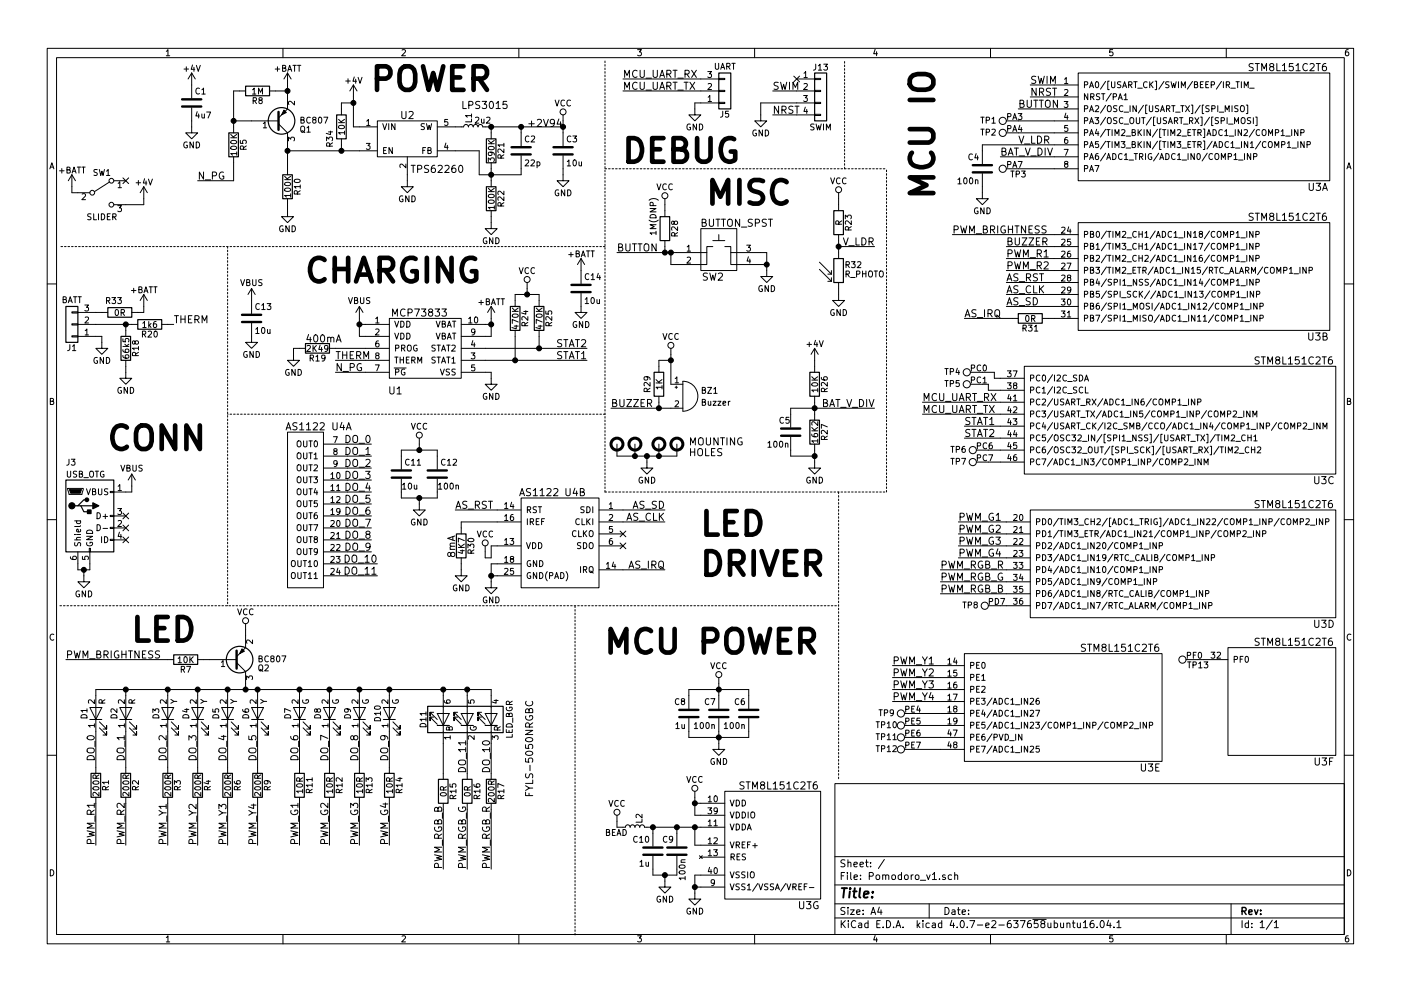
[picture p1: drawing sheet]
<svg xmlns="http://www.w3.org/2000/svg" width="297mm" height="210mm" viewBox="0 0 297 210" stroke-linecap="round" stroke-linejoin="round" font-family="sans-serif">
<g fill="none" stroke="#000" stroke-width=".21">
<path d="M10 10.3h277v189.9h-277zM12 12.2h273v186.1h-273zM35.3 10.9l.3-.4v1.3M35.3 11.8h.7M39 14.7h1M39.5 14.2v.9M40.6 15.5v5.3M40.6 15.5l-.7 1.3M40.6 15.5l.8 1.3M40.8 13.8l-.3 .9h.8M41.1 14.3v.8M41.6 13.9l.4 1.2 .5-1.2"/>
<path d="M42.3 18.8a.56 .56 0 0 0-.8 .5 .56 .56 0 0 0 .8 .5M42.8 19l.4-.3v1.3M42.8 20h.7M52.1 19.3h-2.6v8.9M53.5 19l.4-.3v1.3M53.5 20h.8M54.8 20v-1.3l.4 .9 .5-.9v1.3M57.1 19.3h3.9M58.3 14.7h1M58.8 14.2v.9M59.9 14.4l.6-.1v-.3l-.6-.1v1.2h.5l.2-.4-.2-.3M60 10.3v1.9"/>
<path d="M61 15.5v7.6l-1.9 1.9M61 15.5l-.8 1.3M61 15.5l.7 1.3M61 15.1l.4-1.2 .4 1.2M61.1 14.8h.6M62.1 13.9h.7M62.5 13.9v1.2M63.1 13.9h.7M63.4 13.9v1.2M73.3 17.2h1M73.8 16.7v1M74.9 18l-.7 1.3"/>
<path d="M74.9 18v8.9h5.1M74.9 18l.8 1.3M75.1 16.3l-.3 .9h.8M75.4 16.8v.9M75.9 16.4l.4 1.3 .5-1.3M85.2 10.6l.5-.1 .3 .4-.8 .9h.8M110 10.3v1.9M132.1 19.3h20.3M132.1 16.8h20.3M132.4 19v-1.6l.5 1.1 .6-1.1v1.6M132.4 16.4v-1.5l.5 1.1 .6-1.1v1.5M135.1 17.6a.72 .72 0 0 0-1 .5 .72 .72 0 0 0 .7 .9l.3-.2"/>
<path d="M135.1 15.1a.72 .72 0 0 0-1 .4 .72 .72 0 0 0 .7 .9l.3-.1M135.2 10.5h.8l-.4 .5 .3 .1 .1 .2-.1 .4-.2 .1-.5-.1M135.7 17.4v1.3l.3 .3h.3l.3-.3v-1.3M135.7 14.9v1.2l.3 .3h.3l.3-.3v-1.2M137 19.1h1.1M137 16.6h1.1M138.5 17.4v1.3l.3 .3h.3l.3-.3v-1.3M138.5 14.9v1.2l.3 .3h.3l.3-.3v-1.2M139.9 19l.5-1.6 .5 1.6M139.9 16.4l.5-1.5 .5 1.5M140 18.5h.7M140 16h.7"/>
<path d="M141.4 18.3l.7-.1 .2-.2-.1-.4-.2-.2h-.6v1.6M141.4 15.7l.7-.1 .2-.2-.1-.3-.2-.2h-.6v1.5M141.8 18.3l.5 .7M141.8 15.7l.5 .7M142.7 14.9h.9M142.7 17.4h.9M143.1 14.9v1.5M143.1 17.4v1.6M143.7 19.1h1.2M143.7 16.6h1.2M145 17.4h.9M145.2 15.7l.8-.1 .1-.2-.1-.3-.2-.2h-.6v1.5"/>
<path d="M145.5 17.4v1.6M145.6 15.7l.5 .7M146.3 17.4l1 1.6M146.6 14.9l1.1 1.5M147.3 17.4l-1 1.6M147.7 14.9l-1.1 1.5M150.1 15.2h.8l-.5 .5 .4 .1v.5l-.2 .2-.5-.2M150.1 17.8l.5-.1 .3 .4-.8 .9h.8M151.7 13.4v1l.2 .3h.2l.3-.3v-1M152.4 16.6h1.3v.3h-1.3zM152.4 19.2h1.3v.2h-1.3zM152.8 14.7l.4-1.3 .4 1.3"/>
<path d="M152.9 14.3h.6M154.1 14.1l.6-.1v-.5l-.6-.1v1.3M154.4 14.1l.4 .6M155.2 13.4h.7M155.5 13.4v1.3M160 10.3v1.9M163.8 19.3h8.9M165 17.5l-.6-.1-.3 .3 .2 .4 .6 .3v.4l-.2 .2-.6-.1M165.5 17.4l.4 1.6 .2-1.1 .3 1.1 .4-1.6M167.4 17.4v1.6M168.1 19v-1.6l.5 1.1 .5-1.1v1.6M168.3 16.1l1.2 1.3"/>
<path d="M168.9 16.8h3.8M169.5 16.1l-1.2 1.3M170.5 15.5l.3-.3v1.3M170.5 17.8l.4-.1 .3 .4-.8 .9h.8M170.5 16.5h.7M172.7 19.2h1.3v.2h-1.3zM172.7 16.6h1.3v.3h-1.3zM172.9 13.6v1.1l-.4 .2M173.5 14l.4-.4v1.3M173.5 14.9h.7M174.7 13.6h.7l-.4 .5 .4 .1v.6l-.2 .1-.5-.1M185.5 10.5l-.3 .9h.8"/>
<path d="M185.9 11v.8M210 10.3v1.9M218.4 18h10.2M219.6 16.3l-.6-.1-.3 .3 .2 .3 .6 .3v.4l-.2 .2-.6-.1M219.7 18.7v1.5l-.9-1.5v1.5M220.1 16.2l.4 1.5 .3-1.1 .3 1.1 .3-1.5M220.4 19.5h.7l.2-.3-.1-.3-.2-.2h-.6v1.5M220.8 19.5l.5 .7M222 16.2v1.5M222.7 17.7v-1.5l.5 1.1 .5-1.1v1.5M222.7 18.8l-.6-.1-.2 .2v.4l.7 .3 .1 .4-.3 .2h-.6M223.2 18.7h.8"/>
<path d="M223.6 18.7v1.5M225.7 16.8l.4-.3v1.2M225.7 19.1l.5-.1 .2 .3-.8 1h.8M225.7 17.7h.7M228.6 15.5h53.3v22.8h-53.3zM229.9 18l.6-.1 .1-.5-.7-.1v1.3M230.6 19.9v1.3l-.7-1.3v1.3M231 18.6l.4-1.3 .5 1.3M231.1 18.2h.6M232.3 17.4l.2-.1a.67 .67 0 0 1 .5 .7 .67 .67 0 0 1-.5 .6l-.3-.5zM233.2 19.9h-.6l-.1 .5a.54 .54 0 0 1 .6 .6l-.2 .2-.4-.1M233.6 19.9h.7"/>
<path d="M233.9 19.9v1.3M234.4 17.3l-1.1 1.6M235.2 17.2h-.3v1.8h.3M235.6 19.8l-1.1 1.7M235.7 17.3v1.1l.2 .2h.2l.3-.2v-1.1M235.9 10.5h-.6v.6h.6l.1 .5-.3 .2-.4-.1M237.6 17.4h-.6v.4a.54 .54 0 0 1 .6 .7l-.2 .1-.5-.1M238 18.6l.4-1.3 .5 1.3M238.2 18.2h.5M239.3 18l.6-.1 .1-.5-.7-.1v1.3M239.6 18l.4 .6M240.4 17.3h.7"/>
<path d="M240.7 17.3v1.3M241.2 18.7h1M243.2 17.4a.56 .56 0 0 0-.8 .6 .56 .56 0 0 0 .8 .5M243.8 17.3v1.3M243.9 17.9l.6 .7M244.5 17.3l-.7 .8M244.9 17.2h.3v1.8h-.3M246.8 17.3l-1.1 1.6M247.9 17.4h-.7v.4a.54 .54 0 0 1 .6 .7l-.2 .1-.5-.1M248.3 17.3l.3 1.3 .2-.9 .3 .9 .3-1.3M249.9 17.3v1.3M250.5 18.6v-1.3l.4 .9 .4-.9v1.3"/>
<path d="M252.8 17.3l-1.1 1.6M253.2 17.9l.6-.1v-.4l-.6-.1v1.3h.5l.2-.4-.2-.3M254.5 17.9h.4M255.1 17.3h-.6v1.3h.6M255.7 17.9h.4M256.3 17.3h-.6v1.3h.6M256.8 18l.6-.1 .1-.5-.7-.1v1.3M259 17.3l-1.1 1.6M259.4 17.3v1.3M260 18l.6-.1 .1-.5-.7-.1v1.3M260 10.3v1.9M260.3 18l.4 .6"/>
<path d="M261 18.7h.9M262.1 17.3h.7M262.4 17.3v1.3M263.2 17.3v1.3M263.8 18.6v-1.3l.4 .9 .4-.9v1.3M264.9 18.7h1M265.7 13.6l-.6-.1-.2 .1v.5l.7 .2 .1 .4-.3 .3-.6-.1M266.1 13.5h.9M266.6 13.5v1.5M267.5 15v-1.5l.5 1.1 .5-1.1v1.5M269.5 14.1l-.3-.3 .1-.2 .2-.1 .4 .1 .2 .2-.1 .2-.7 .2-.1 .2v.3l.3 .3h.3l.3-.3v-.3l-.3-.3M270.7 13.5v1.5h.7"/>
<path d="M271.9 13.9l.4-.4v1.5M271.9 15h.9M274.1 13.5h-.7l-.1 .7 .3-.1h.5l.1 .6-.3 .3-.6-.1M274.8 13.9l.4-.4v1.5M274.8 15h.9M277.2 13.6a.72 .72 0 0 0-1 .5 .72 .72 0 0 0 .7 .9l.3-.1M277.7 13.6l.6-.1 .3 .4-.9 1.1h.9M279.1 13.5h.8M279.5 13.5v1.5M281.1 13.5l-.4 .1a.99 .99 0 0 0 0 1.4l.5-.1 .1-.6-.4-.2h-.2l-.3 .2M285.9 10.5l-.4 .1-.2 .2-.1 .8 .3 .2 .4-.1 .1-.4-.1-.2-.4-.1-.3 .3M10.6 35.8l.4-1.3 .4 1.3"/>
<path d="M10.7 35.5h.6M12.6 36.2h1M13.1 35.8v.9M14.2 36l.6-.1v-.3l-.6-.1v1.2h.5l.2-.4-.3-.3M15.2 37.1v3.8h3.8M15.2 37.1l-.7 1.2M15.2 37.1l.8 1.2M15.3 36.7l.4-1.2 .4 1.2M15.4 36.3h.6M16.4 35.5h.7M16.7 35.5v1.2M17.3 35.5h.8"/>
<path d="M17.7 35.5v1.2M20.6 36h-.6v.4a.54 .54 0 0 1 .6 .7l-.2 .1h-.5M21.1 36l.3 1.2 .2-.9 .2 .9 .3-1.2M22.6 36.3l.3-.3v1.2M22.6 37.2h.7M23.2 38.6l-3.1 2M24.1 38.3h2.6M25 38.9l.4-.3v1.2M25 39.8h.8M26.1 37.7l1.2 1.3M27.3 37.7l-1.2 1.3M28.9 38.8h.9"/>
<path d="M29.3 38.3v1M30.5 39.6v3.8h-6.4M30.5 39.6l-.8 1.3M30.5 39.6l.7 1.3M30.7 37.9l-.3 .9h.7M31 38.4v.9M31.5 38l.4 1.3 .4-1.3M39.7 30.2a.59 .59 0 0 0-.7 .5 .59 .59 0 0 0 .7 .6v-.5h-.2M40.6 22.9v5.3h1.3l-1.3 1.3-1.2-1.3h1.2M41 30.1v1.3l-.7-1.3v1.3M41.6 30.1a.64 .64 0 0 1 .7 .7 .64 .64 0 0 1-.7 .6zM41.8 23.7l-.3 .9h.8"/>
<path d="M42.1 24.2v.8M42.8 24.2v.8h.4l.1-.1M43.2 36.5v1.5l-.9-1.5v1.5M43.3 24.2v.8M43.5 38.2h1.2M43.8 23.8h.9l-.6 1.2M45 37.3l.8-.1 .1-.2-.1-.4-.2-.1h-.6v1.5M47.4 36.6a.71 .71 0 0 0-.9 .7 .71 .71 0 0 0 .9 .6v-.5h-.3M48.9 29.2h1.3M48.9 28.5l.7 .7M49 31.1a.69 .69 0 0 1 1.2 .3 .74 .74 0 0 1-1.3-.1zM49 29.9a.69 .69 0 0 1 1.2 .3 .74 .74 0 0 1-1.3-.1z"/>
<path d="M49.5 25.6h9.6M49.5 33.3v5h-7.6M50.2 32.6h-1.3l.4 .3M50.2 32.2v.7M50.2 28.5l-.7 .6M51 29.8v.6h.5v-.6h.6l.1 .2-.1 .4M51.6 31.7l-.1-.6-.4-.1-.1 .7h1.2M52.2 31l-.6 .4M53.7 21.4l.6-.1v-.5l-.6-.1v1.3M54 21.4l.4 .6M55.1 21.3l-.2-.3 .1-.2h.5v.3l-.5 .2-.1 .2v.4l.2 .1h.3l.2-.3-.1-.3-.1-.1M55.8 26.2l.4-.3v1.2"/>
<path d="M55.8 27.1h.7M59.1 26.3l1.9 1.9v8.9M60.4 38.1h1.2M60.4 37.4l.7 .7M60.5 38.8a.69 .69 0 0 1 1.1 .3 .74 .74 0 0 1-1.2-.1zM61 32h19M61.2 29.9v-.8l.4 .4 .1-.3h.6l.1 .1-.1 .6M61.6 37.4l-.7 .5M62.4 21.5v.8l-.9-.8-.3 .2 .1 .5M62.5 38.1a.69 .69 0 0 1 1.2 .3 .74 .74 0 0 1-1.3-.1zM63.7 39.6h-1.3l.3 .3M63.7 39.2v.7"/>
<path d="M63.8 25.4l.6-.1v-.3l-.6-.1v1.2h.5l.2-.4-.3-.3M63.9 26.8h.5l.2 .8a.42 .42 0 0 1-.2 .4 .42 .42 0 0 1-.5 0l-.1-.4zM64 27.7l.6 .4M65.1 27.1l.3-.3v1.2M65.1 28h.7M65.8 25a.56 .56 0 0 0-.8 .5 .56 .56 0 0 0 .8 .5M66.5 25.4l-.2-.2v-.2h.7v.3l-.6 .1-.1 .2v.4l.2 .1h.3l.2-.2v-.4l-.2-.1M67.6 25l.2-.1a.67 .67 0 0 1 .4 .6 .67 .67 0 0 1-.4 .6l-.3-.5zM68.7 24.9h.8l-.5 1.2M69.2 29.9v-.8l.5 .4 .1-.4h.6l.1 .2-.1 .6M69.6 28h.9M69.9 31l-.1-.6-.5-.1-.1 .7h1.3"/>
<path d="M70.1 27.8v.8l-.9-.3M70.5 30.3l-.6 .4M71.8 26h1.3M71.8 25.3l.7 .7M71.9 26.7a.69 .69 0 0 1 1.2 .3 .74 .74 0 0 1-1.3-.1zM72.4 29.5v2.5M73.1 28.2h-1.3l.3 .3M73.1 27.8v.7M73.1 25.3l-.8 .6M74.9 21.8h-2.5v2.6M77.7 30.4h.8l-.5 .5 .4 .1v.6l-.2 .1-.5-.1M77.7 25.7l.4-.4v1.3"/>
<path d="M77.7 26.6h.8M80 25.6h12.7v7.7h-12.7zM81.2 26.2l.4 1.3 .4-1.3M81.3 31.9h.5M81.9 31.3h-.6v1.3h.6M82.4 26.2v1.3M83.2 31.3v1.3l-.7-1.3v1.3M83.7 26.2v1.3l-.7-1.3v1.3M85.2 23.6v1.3l.3 .3h.3l.3-.3v-1.3M86.1 34.8v.8l-1-.8-.3 .2 .1 .5M86.4 33.3v6.3h1.2l-1.2 1.3-1.3-1.3h1.3M86.7 23.8l.6-.2 .3 .5-.9 1.1h.9"/>
<path d="M87.2 35.1h.8M87.6 35.1v1.5M88.5 35.9l.8-.1 .1-.2v-.4l-.3-.1h-.6v1.5M89.6 31.9h.5M90 26.3h-.6l-.1 .4a.54 .54 0 0 1 .6 .7l-.1 .1-.5-.1M90.2 31.3h-.6v1.3M90.4 26.2l.3 1.3 .3-.9 .2 .9 .3-1.3M90.7 31.9l.6-.1v-.4l-.6-.1v1.3h.5l.2-.4-.2-.3M90.9 35.1h-.6l-.2 .1v.5l.6 .2 .2 .4-.3 .3-.6-.1M92.2 35.1h-.5a.99 .99 0 0 0 0 1.5l.6-.2v-.5l-.3-.2h-.3l-.3 .2M92.7 26.9h5.6l.1-.3 .3-.2 .4 .1 .2 .4 .1-.3 .3-.2 .5 .1 .1 .4 .2-.3 .2-.2 .5 .1 .1 .4 .2-.3 .3-.2 .4 .1 .2 .4h17M92.7 32h8.9v5.1h8.9v-4.1"/>
<path d="M92.9 35.2l.6-.1 .3 .4-1 1.1h1M94.3 35.2l.6-.1 .3 .4-.9 1.1h.9M94.5 30.3l-.2 1h.7M94.8 30.8v.9M94.9 25.3h-.6v.6h.6v.6l-.2 .1-.4-.1M96.5 35.1h-.4a.99 .99 0 0 0 0 1.5l.5-.2 .1-.5-.3-.2h-.3l-.3 .2M97.5 35.1h.1a.81 .81 0 0 1 .5 .7 .81 .81 0 0 1-.5 .8 .98 .98 0 0 1-.1-1.5zM98.1 21.5v1.5h.8M99.4 22.3l.7-.1 .2-.2-.1-.3-.2-.2h-.6v1.5M100 25.2v.7h-1.3M100 24.5h-1.3l.4 .4M100 24.2v.7"/>
<path d="M100.8 25l.5-.1 .2 .3-.8 .9h.8M101.7 21.6l-.6-.1-.3 .3 .2 .4 .7 .2v.5l-.3 .1h-.6M102.1 25.3v.8h.3l.2-.1M102.2 21.5h1l-.5 .6 .5 .3-.1 .5-.2 .1-.7-.1M102.6 25.3v.8M103.2 25l.5-.1 .2 .3-.8 .9h.8M103.5 34.3v-.8l.5 .4 .1-.4h.6l.1 .2-.1 .6M103.5 30.5h1.3M103.5 29.8l.7 .7M103.5 39.9l.7 .8M103.6 31.2a.76 .76 0 0 1 1.2 .3 .74 .74 0 0 1-1.3-.1zM104 21.6l.1-.1a.81 .81 0 0 1 .5 .8 .81 .81 0 0 1-.5 .7 .98 .98 0 0 1-.1-1.4z"/>
<path d="M104.1 32.3l.2 .2-.1 .4h-.6l-.1-.4 .3-.2h.7l.3 .3v.3M104.1 26.9v2.6M104.1 34.5v5.1M104.8 29.8l-.7 .5M104.8 39.9l-.7 .6M105.2 21.9l.4-.4v1.5M105.2 23h.9M106.2 33.5l-.1-.6h-.4l-.1 .6h1.2M106.8 31.6v.8l-.9-.8-.3 .2 .1 .5M106.8 30.8h-1.2l.3 .3M106.8 30.4v.7M106.8 32.8l-.6 .4"/>
<path d="M107.4 21.5h-.7l-.1 .7 .3-.1 .5 .1 .1 .6-.3 .2-.6-.1M110.5 26.9v4.1M111.4 34l.5-.1 .2 .4-.8 .9h.8M112.1 26.3h1.2M112.1 29a.56 .56 0 0 0-.7 .5 .56 .56 0 0 0 .7 .5M112.6 34l.5-.1 .2 .4-.8 .9h.8M112.6 29l.5-.2 .3 .4-.8 .9h.8M112.7 25.7v1.1M113.9 34.4l.3-.1 .3 .3-.1 .5h-.5M113.9 34.3v1.3M113.9 25.5l.6-.2 .3 .4-.9 1.1h.9M115.2 25.3l.5 1.5 .6-1.5"/>
<path d="M117.6 26l-.4 .3h-.2l-.3-.3v-.5l.5-.2a.96 .96 0 0 1-.1 1.5h-.3M117.7 21.2l.4 1.3 .4-1.3M118.5 25.2l-.4 1.1h1M118.8 25.8v1M119.4 33v5.3h1.2l-1.2 1.3-1.3-1.3h1.3M119.4 24.4v6.6M119.7 21.3a.56 .56 0 0 0-.8 .6 .56 .56 0 0 0 .8 .5M120.3 34.3l.3-.4v1.3M120.3 35.2h.7M121 21.3a.56 .56 0 0 0-.8 .6 .56 .56 0 0 0 .8 .5M121 29a.56 .56 0 0 0-.7 .5 .56 .56 0 0 0 .7 .5M121.5 28.8h.8l-.5 .5 .4 .1v.6l-.2 .1-.5-.1"/>
<path d="M121.6 34l.2-.1a.67 .67 0 0 1 .4 .7 .67 .67 0 0 1-.4 .6l-.3-.5zM122.8 34.3v.8l.3 .1 .2-.1M123.3 34.3v.9M139.3 39l.4 1.3 .4-1.3M141.3 39.1a.56 .56 0 0 0-.8 .5 .56 .56 0 0 0 .8 .6M142.5 39.1a.56 .56 0 0 0-.7 .5 .56 .56 0 0 0 .7 .6M146.4 26.4a.59 .59 0 0 0-.8 .5 .59 .59 0 0 0 .8 .6v-.5h-.2M147.7 26.3v1.3l-.7-1.3v1.3M148.3 26.3a.64 .64 0 0 1 .7 .6 .64 .64 0 0 1-.7 .7zM150.1 20.6l.4-.3v1.2M150.1 21.5h.8M152.4 21.7h1.3v.3h-1.3z"/>
<path d="M152.4 21.8h-5.1v2.6h1.3l-1.3 1.2-1.3-1.2h1.3M153.2 23.6v1.1l-.4 .2M154.5 23.6h-.7v.6h.7v.5l-.2 .2-.5-.2M160.3 27.6a.59 .59 0 0 0-.7 .6 .59 .59 0 0 0 .7 .6l.1-.5h-.3M161.6 27.6v1.2l-.7-1.2v1.2M162.3 27.6a.64 .64 0 0 1 .7 .6 .64 .64 0 0 1-.7 .6zM163.8 24.4h8.9M165.1 22.5v1.5l-.9-1.5v1.5M165.8 23.3h.7l.2-.3-.1-.3-.2-.2h-.6v1.5M166.2 23.3l.5 .7M168.1 22.6l-.6-.1-.2 .2v.4l.7 .3 .1 .4-.3 .2h-.6M168.6 22.5h.8"/>
<path d="M169 22.5v1.5M170.4 20.3h.8l-.5 .4 .4 .1v.6l-.2 .1-.5-.1M170.7 22.7l-.2 .9h.7M171 23.2v.9M172.6 26.4h-.6l-.1 .4a.54 .54 0 0 1 .6 .7l-.1 .1-.5-.1M172.7 24.3h1.3v.2h-1.3zM172.7 21.7h1.3v.3h-1.3zM172.7 21.8h-11.4v3.8h1.3l-1.3 1.3-1.3-1.3h1.3M173 26.3l.3 1.3 .3-.9 .2 .9 .3-1.3M174.6 26.3v1.3M175.2 27.6v-1.3l.4 .9 .4-.9v1.3M176.1 37.7l.4 1.3 .5-1.3"/>
<path d="M178.1 37.8a.56 .56 0 0 0-.8 .6 .56 .56 0 0 0 .8 .5M179.4 37.8a.56 .56 0 0 0-.8 .6 .56 .56 0 0 0 .8 .5M203.1 38.1l.4-.4v1.3M203.1 39h.7M204.4 37.8l.2-.1a.67 .67 0 0 1 .4 .7 .67 .67 0 0 1-.4 .6l-.3-.5zM205.6 37.8l.2-.1a.67 .67 0 0 1 .5 .7 .67 .67 0 0 1-.5 .6l-.3-.5zM206.2 32.8a.56 .56 0 0 0-.8 .5 .56 .56 0 0 0 .8 .5M206.8 38.3l.2-.2 .3 .1v.8M206.8 38.1v.9M207 32.6l-.3 .9h.7M207.3 33.1v.8M207.9 24.9h.8"/>
<path d="M207.9 27.4h.8M208.3 36.8v5.4h-1.3l1.3 1.2 1.2-1.2h-1.2M208.3 24.9v1.2M208.3 27.4v1.3M209.1 25.5l.6-.1 .1-.4-.7-.1v1.2M209.1 28.1l.6-.1 .1-.5-.7-.1v1.3M210.3 25.2l.4-.3v1.2M210.3 27.5l.5-.1 .2 .4-.8 .9h.8M210.3 26.1h.7M212.1 33.3h16.5M212.4 32.2l.7-.1 .2-.3-.1-.2-.8-.2v1.5h.6l.3-.2v-.3l-.3-.2M213.4 25.6h15.2"/>
<path d="M213.4 28.2h15.2M213.4 35.8h15.2M213.6 24.8l.6-.1 .1-.5-.7-.1v1.3M213.6 27.3l.6-.1 .1-.5-.7-.1v1.3M213.6 34.9l.6-.1 .1-.4-.7-.1v1.2M213.8 32.9l.5-1.5 .5 1.5M213.9 32.5h.7M214.3 36.3h.7M214.7 36.3v1.3M214.7 25.4l.4-1.3 .5 1.3M214.7 27.9l.4-1.3 .5 1.3M214.7 35.5l.4-1.2 .5 1.2"/>
<path d="M214.9 25h.5M214.9 27.5h.5M214.9 35.1h.5M215.1 31.4h.8M215.4 37l.7-.1v-.5l-.7-.1v1.3M215.5 31.4v1.5M215.9 24.1h.8l-.5 .5 .4 .1v.5l-.2 .2-.5-.2M215.9 34.3h.8l-.5 1.2M215.9 23.1h12.7M216.1 28.9l.5 1.5 .5-1.5M216.1 33.1h1.1M216.2 26.6l-.2 .9h.7"/>
<path d="M216.3 22l.6-.1 .2-.2-.1-.3-.7-.1v1.5h.5l.3-.2v-.3l-.3-.3M216.5 27v.9M216.6 36.3h.8l-.5 .5 .4 .1v.5l-.2 .2-.5-.2M217.2 30.6h1.2M217.4 31.4l.5 1.5 .5-1.5M217.8 21.3v1.2l.3 .3h.3l.3-.3v-1.2M218.4 20.6h10.2M218.5 33.1h1.2M218.7 28.9v1.5h.8M219.2 21.3h.8M219.6 21.3v1.5M220 28.9a.77 .77 0 0 1 .9 .7 .77 .77 0 0 1-.9 .8z"/>
<path d="M220.1 31.4a.77 .77 0 0 1 .9 .8 .77 .77 0 0 1-.9 .7zM220.3 21.3h.9M220.8 21.3v1.5M221.5 29.7l.7-.1 .2-.2-.1-.4-.2-.1h-.6v1.5M221.6 31.4v1.5M221.9 21.3a.5 .5 0 0 1 .5 0 .5 .5 0 0 1 .3 .5l-.1 .8-.3 .2a.53 .53 0 0 1-.7-.5v-.5zM221.9 29.7l.5 .7M222.1 31.4l.5 1.5 .5-1.5M224.2 21.3v1.5l-.9-1.5v1.5M225.6 21.5h.8l-.4 .5 .4 .1v.6l-.2 .1-.6-.1M225.6 31.7h.9l-.6 1.3M225.9 34.8l-.2-.3 .1-.2h.6v.3l-.6 .2-.1 .2 .1 .4 .1 .1h.3l.2-.3v-.3l-.2-.1"/>
<path d="M226 24l-.3 .9h.8M226.3 29.2h-.4l-.1 .3-.1 .7 .2 .2 .5-.1-.1-.6-.4-.1-.2 .3M226.3 24.5v.8M226.4 26.6h-.6l-.1 .6h.7v.6l-.2 .1-.5-.1M228.6 30.7h-20.3v4.1M229.9 23.1l.6-.1 .1-.5-.7-.1v1.3M229.9 25.6l.6-.1 .1-.4-.7-.1v1.2M229.9 28.2l.6-.1 .1-.5-.7-.1v1.3M229.9 30.7l.6-.1 .1-.5-.7-.1v1.3M229.9 33.2h.6l.1-.5-.7-.1v1.3M229.9 35.8l.6-.1 .1-.5-.7-.1v1.3M231 23.7l.4-1.3 .5 1.3"/>
<path d="M231 26.2l.4-1.2 .5 1.2M231 28.8l.4-1.3 .5 1.3M231 31.3l.4-1.3 .5 1.3M231 33.9l.4-1.3 .5 1.3M231 36.4l.4-1.3 .5 1.3M231.1 23.3h.6M231.1 25.9h.6M231.1 28.4h.6M231.1 30.9h.6M231.1 33.5h.6M231.1 36h.6M231.2 20.5h.7v-.5l-.7-.1v1.3"/>
<path d="M231.5 20.5l.5 .7M232.2 25h.7l-.4 .4 .4 .1v.6l-.2 .1-.5-.1M232.2 35.1h.8l-.5 1.3M232.2 22.5l.5-.1 .2 .4-.7 .9h.7M232.5 27.4l-.3 .9h.8M232.8 32.6h-.3l-.2 .3-.1 .7 .3 .3 .4-.2-.1-.6h-.3l-.3 .2M232.8 27.9v.9M232.9 30h-.6l-.1 .6h.7v.6l-.2 .1-.5-.1M234.4 22.3l-1.1 1.7M234.4 24.9l-1.1 1.6M234.4 27.4l-1.1 1.7M234.4 30l-1.1 1.6"/>
<path d="M234.4 32.5l-1.1 1.7M234.6 33.9l.5-1.3 .4 1.3M234.6 27.5h.8M234.6 30h.8M234.8 33.5h.6M234.8 22.6l.3-.2 .3 .1 .2 .8a.42 .42 0 0 1-.2 .3 .42 .42 0 0 1-.5 0l-.1-.3zM234.9 25h.5l.2 .8a.42 .42 0 0 1-.2 .4 .42 .42 0 0 1-.5 0l-.1-.4zM235 27.5v1.3M235 30v1.3M235.8 27.5v1.3M235.8 30v1.3M235.9 32.6a.64 .64 0 0 1 .7 .6 .64 .64 0 0 1-.7 .7z"/>
<path d="M236 20.5h.6l.1-.5-.7-.1v1.3M236.4 28.8v-1.3l.4 .9 .4-.9v1.3M236.4 31.3v-1.3l.4 .9 .4-.9v1.3M236.8 22.5h-.6l-.1 .4a.54 .54 0 0 1 .7 .7l-.2 .1-.5-.1M236.8 25h-.6l-.1 .4a.54 .54 0 0 1 .7 .7l-.2 .1h-.5M237.1 21.2l.4-1.3 .4 1.3M237.2 20.8h.6M237.7 30h.8l-.4 .5 .4 .1v.6l-.2 .1-.6-.1M237.8 27.6l.5-.1 .2 .4-.8 .9h.8M237.9 32.7a.56 .56 0 0 0-.8 .5 .56 .56 0 0 0 .8 .5M238.1 22.5a.56 .56 0 0 0-.8 .5 .56 .56 0 0 0 .8 .6M238.1 25.1a.56 .56 0 0 0-.8 .5 .56 .56 0 0 0 .8 .5"/>
<path d="M238.3 20.2l.4-.3v1.3M238.3 21.2h.7M238.3 23.8h1M238.3 26.3h1M238.4 32.9l.4-.3v1.3M238.4 33.9h.7M238.8 28.9h.9M238.8 31.4h.9M239.4 34h.9M239.6 25.1l.2-.1h.4l.2 .8a.42 .42 0 0 1-.2 .4 .42 .42 0 0 1-.5 0l-.2-.4zM239.6 22.4v1.3M240 28.1l.6-.1v-.4l-.6-.1v1.3h.5l.2-.5-.2-.2"/>
<path d="M240 30.6l.6-.1v-.4l-.6-.1v1.3h.5l.2-.4-.2-.3M240.5 32.6h.7M240.8 32.6v1.3M240.9 22.4v1.3l-.7-1.3v1.3M240.9 25v1l.2 .2h.3l.2-.2v-1M241.3 27.5v1.3M241.3 30v1.3M241.5 28l.5 .8M241.5 30.6l.5 .7M241.6 33.2h.6l.1-.5-.7-.1v1.3M241.9 33.2l.4 .7M242 27.5l-.7 .7"/>
<path d="M242 30l-.7 .8M242.1 25h.7M242.4 25v1.2M242.4 22.3l-1 1.7M242.6 27.5v1.3M242.6 30v1.3M242.9 32.6v1.3M243.2 22.3h-.3v1.8h.3M243.7 22.4v1l.2 .3h.3l.2-.3v-1M243.9 27.5v1.3l-.7-1.3v1.3M243.9 30v1.3l-.7-1.3v1.3M244.1 24.9l-1.1 1.6"/>
<path d="M244.1 32.6a.59 .59 0 0 0-.7 .6 .59 .59 0 0 0 .7 .6l.1-.5h-.2M244.9 24.8h-.3v1.8h.3M245.4 25v1l.2 .2h.2l.3-.2v-1M245.4 27.4l-1.1 1.7M245.4 30l-1.1 1.6M245.7 22.5h-.6l-.1 .4a.54 .54 0 0 1 .6 .7l-.2 .1-.4-.1M245.7 32.5l-1.1 1.7M245.9 33.9l.4-1.3 .4 1.3M246 33.5h.6M246 23.7l.5-1.3 .4 1.3M246.2 27.4h-.3v1.8h.3M246.2 29.9h-.3v1.8h.3"/>
<path d="M246.2 23.3h.6M246.5 27.5h.7M246.5 30h.7M246.8 27.5v1.3M246.8 30v1.3M247.2 32.6a.64 .64 0 0 1 .7 .6 .64 .64 0 0 1-.7 .7zM247.3 23.1l.6-.1 .1-.5-.7-.1v1.3M247.3 25h-.6v.4a.54 .54 0 0 1 .6 .7l-.2 .1h-.5M247.6 23.1l.4 .6M247.6 27.5v1.3M247.6 30v1.3M247.7 26.2l.4-1.2 .5 1.2"/>
<path d="M247.9 25.9h.5M248.2 28.8v-1.3l.5 .9 .4-.9v1.3M248.2 31.3v-1.3l.5 .9 .4-.9v1.3M248.4 22.4h.7M248.8 22.4v1.3M249 25.6l.6-.1 .1-.4-.7-.1v1.2M249.1 32.7a.56 .56 0 0 0-.7 .5 .56 .56 0 0 0 .7 .5M249.3 23.8h.9M249.3 25.6l.4 .6M249.6 30h.7l-.4 .5 .4 .1v.6l-.2 .1-.5-.1M249.6 27.6l.5-.1 .2 .4-.7 .9h.7M249.7 32.9l.3-.3v1.3"/>
<path d="M249.7 33.9h.7M250.1 25h.7M250.3 22.4h.8M250.4 25v1.2M250.6 28.9h1M250.6 31.4h1M250.6 34h1M250.7 22.4v1.3M250.9 26.3h1M251.4 22.4l.8 1.3M251.9 28.1h.4M251.9 30.6h.4"/>
<path d="M251.9 32.6v1.3M252.2 25.6l.6-.1 .1-.4-.7-.1v1.2M252.2 22.4l-.8 1.3M252.5 27.5h-.6v1.3h.6M252.5 30h-.6v1.3h.6M252.5 25.6l.4 .6M252.6 22.3h.3v1.8h-.3M252.8 27.5h.7M252.8 30h.7M253.2 27.5v1.3M253.2 30v1.3M253.2 32.6v1.3l-.7-1.3v1.3"/>
<path d="M253.3 25l.9 1.2M253.9 32.7l.2-.1a.67 .67 0 0 1 .4 .6 .67 .67 0 0 1-.4 .7l-.3-.5zM254 28.2l.6-.1v-.5l-.6-.1v1.3M254 30.7l.6-.1v-.5l-.6-.1v1.3M254.2 25l-.9 1.2M254.3 28.2l.4 .6M254.3 30.7l.4 .6M254.5 22.3l-1.1 1.7M254.6 24.8h.3v1.8h-.3M255.1 27.4h.3v1.8h-.3M255.1 29.9h.3v1.8h-.3M255.2 22.3h-.3v1.8h.3"/>
<path d="M255.9 28.8l.4-1.3 .4 1.3M256 32.5l-1.1 1.7M256 28.4h.6M256.4 22.5h-.6l-.1 .4a.54 .54 0 0 1 .6 .7l-.2 .1-.4-.1M256.4 24.9l-1.1 1.6M256.9 23.1l.6-.1 .1-.5-.7-.1v1.3M257 30l-1.1 1.6M257.1 32.7a.56 .56 0 0 0-.8 .5 .56 .56 0 0 0 .8 .5M257.2 27.5a.64 .64 0 0 1 .7 .6 .64 .64 0 0 1-.7 .7zM257.2 24.8h-.3v1.8h.3M257.2 31.3l.4-1.3 .5 1.3M257.4 30.9h.5"/>
<path d="M257.6 32.8l.3-.2h.3l.2 .8a.42 .42 0 0 1-.2 .4 .42 .42 0 0 1-.4 0l-.2-.4zM258.2 22.4v1.3M258.3 25h-.6v.4a.54 .54 0 0 1 .6 .7l-.2 .1h-.5M258.5 30a.64 .64 0 0 1 .7 .7 .64 .64 0 0 1-.7 .6zM258.5 23.8h1M258.9 25.6l.6-.1 .1-.4-.7-.1v1.2M259 33.9v-1.3l.4 .9 .4-.9v1.3M259.2 27.6a.56 .56 0 0 0-.8 .5 .56 .56 0 0 0 .8 .5M259.7 27.9l.3-.4v1.3M259.7 28.8h.7M259.8 23.7v-1.3l.4 .9 .4-.9v1.3M260.2 25v1.2"/>
<path d="M260.4 33.2h.6l.1-.5-.7-.1v1.3M260.5 30.1a.56 .56 0 0 0-.8 .6 .56 .56 0 0 0 .8 .5M260.5 26.3h.9M260.6 28.9h1M261 30.4l.3-.4v1.3M261 31.3h.7M261.2 22.4v1.3M261.6 32.9l.4-.3v1.3M261.6 33.9h.7M261.7 26.2v-1.2l.5 .9 .4-.9v1.2M261.9 27.5v1.3M262 31.4h.9"/>
<path d="M262.5 22.5h-.6l-.1 .4a.54 .54 0 0 1 .6 .7l-.1 .1-.5-.1M262.6 34h1M263 22.6l.3-.2 .4 .1 .1 .8a.42 .42 0 0 1-.2 .3 .42 .42 0 0 1-.4 0l-.2-.3zM263.2 27.5v1.3l-.7-1.3v1.3M263.2 30v1.3M263.3 25h.5l.2 .8a.42 .42 0 0 1-.2 .4 .42 .42 0 0 1-.5 0l-.2-.4zM263.8 27.6l.5-.1 .2 .4-.8 .9h.8M263.9 32.6v1.3M264.2 22.3h.3v1.8h-.3M264.5 30v1.3l-.7-1.3v1.3M265.1 30.4l.4-.4v1.3M265.1 31.3h.7"/>
<path d="M265.2 25h-.6l-.1 .4a.54 .54 0 0 1 .6 .7l-.2 .1h-.4M265.2 32.6v1.3l-.7-1.3v1.3M265.7 25v1.2M265.8 33.2h.6v-.5l-.6-.1v1.3M266 27.4l-1.1 1.7M266.2 24.8h.3v1.8h-.3M267.1 27.6a.56 .56 0 0 0-.8 .5 .56 .56 0 0 0 .8 .5M267.3 30l-1.1 1.6M267.6 27.7l.3-.2 .3 .1 .2 .7a.42 .42 0 0 1-.2 .4 .42 .42 0 0 1-.4 0l-.2-.4zM268.4 30.1a.56 .56 0 0 0-.8 .6 .56 .56 0 0 0 .8 .5M269 28.8v-1.3l.4 .9 .4-.9v1.3M269 30.2l.2-.2 .4 .1 .1 .8a.42 .42 0 0 1-.2 .4 .42 .42 0 0 1-.4-.1l-.2-.3z"/>
<path d="M270.3 31.3v-1.3l.4 .9 .4-.9v1.3M270.4 28.2l.6-.1 .1-.5-.7-.1v1.3M271.6 27.9l.4-.4v1.3M271.6 28.8h.7M271.7 30.7l.6-.1 .1-.5-.7-.1v1.3M272.6 28.9h1M272.9 30.4l.4-.4v1.3M272.9 31.3h.8M273.9 27.5v1.3M273.9 31.4h1M275.2 27.5v1.3l-.7-1.3v1.3M275.2 30v1.3"/>
<path d="M275.8 28.2l.6-.1 .1-.5-.7-.1v1.3M276.5 30v1.3l-.7-1.3v1.3M277.1 30.7l.6-.1 .1-.5-.7-.1v1.3M277.6 38.9v1.2l.3 .3h.3l.3-.3v-1.2M279 38.9h1l-.5 .6 .5 .2-.1 .6-.2 .1-.7-.1M280.5 40h.8M285.6 35.8l.4-1.3 .4 1.3M285.7 35.5h.6M17.4 41.2l.5-.1 .2 .3-.8 1h.8M19.3 45.4h-.6l-.1 .4a.54 .54 0 0 1 .7 .7l-.2 .1h-.5M19.9 45.4v1.2h.6M20.9 45.4v1.2"/>
<path d="M21.5 45.4a.64 .64 0 0 1 .7 .6 .64 .64 0 0 1-.7 .6zM22.8 45.9h.4M23.4 45.4h-.6v1.2h.6M23.9 46l.6-.1 .1-.4-.7-.1v1.2M24.2 46l.4 .6M25 43.6h.8l-.5 .5 .4 .1v.6l-.2 .1-.5-.1M51 59.3l.4 1.3 .5-1.3M52.3 59.9l.6-.1v-.4l-.6-.1v1.3h.5l.2-.4-.3-.3M53.6 59.3v1l.2 .3h.3l.2-.3v-1M55.5 59.4h-.6v.4a.54 .54 0 0 1 .6 .7l-.2 .1-.5-.1M60 47.9a.59 .59 0 0 0-.7 .6 .59 .59 0 0 0 .7 .6v-.5h-.2M60.4 40.1a.76 .76 0 0 1 1.2 .2 .74 .74 0 0 1-1.2-.1z"/>
<path d="M61 42.2v3.8h1.2l-1.2 1.2-1.3-1.2h1.3M61.3 47.9v1.3l-.7-1.3v1.3M61.6 41.5h-1.2l.3 .3M61.6 41.1v.7M61.9 47.9a.64 .64 0 0 1 .7 .6 .64 .64 0 0 1-.7 .7zM63 41.2v-.6l-.5-.1-.1 .7h1.3M63.7 40.5l-.7 .4M85.4 41.6a.59 .59 0 0 0-.7 .6 .59 .59 0 0 0 .7 .5v-.4h-.2M86.7 41.5v1.3l-.7-1.3v1.3M87.3 41.5a.64 .64 0 0 1 .7 .7 .64 .64 0 0 1-.7 .6zM103.2 50.5a.59 .59 0 0 0-.7 .6 .59 .59 0 0 0 .7 .5v-.5h-.2M103.5 40.7h1.3"/>
<path d="M103.6 42.6a.76 .76 0 0 1 1.2 .3 .74 .74 0 0 1-1.3-.2zM103.6 41.4a.76 .76 0 0 1 1.2 .3 .74 .74 0 0 1-1.3-.2zM104.1 44.7v3.8h1.3l-1.3 1.3-1.2-1.3h1.2M104.5 50.4v1.3l-.7-1.3v1.3M104.8 44h-1.3l.4 .4M104.8 43.7v.7M105.1 50.4a.64 .64 0 0 1 .7 .7 .64 .64 0 0 1-.7 .6zM106.2 43.7l-.1-.6-.4-.1-.1 .7h1.2M106.8 41.8v.8l-.9-.8-.3 .2 .1 .5M106.8 40.6v.7l-.9-.7-.3 .2 .1 .5M106.8 43l-.6 .4M110.1 56.8l.4 1.3 .4-1.3"/>
<path d="M111.8 59.9v2.6M112.1 56.9a.56 .56 0 0 0-.8 .5 .56 .56 0 0 0 .8 .5M113.3 56.9a.56 .56 0 0 0-.7 .5 .56 .56 0 0 0 .7 .5M118.4 40.3a.59 .59 0 0 0-.7 .6 .59 .59 0 0 0 .7 .6l.1-.5h-.3M119.7 40.3v1.2l-.7-1.2v1.2M120.3 40.3a.64 .64 0 0 1 .8 .6 .64 .64 0 0 1-.8 .6zM120.6 54h.9M121.1 53.5v1M122.1 53.8l.7-.1v-.4l-.7-.1v1.3h.5l.3-.4-.3-.3M123.2 54.9v5.3M123.2 54.9l-.8 1.2M123.2 54.9l.8 1.2"/>
<path d="M123.2 54.5l.4-1.3 .5 1.3M123.4 54.1h.6M124.3 53.2h.7M124.7 53.2v1.3M124.8 58.2a.56 .56 0 0 0-.7 .5 .56 .56 0 0 0 .7 .5M125.3 53.2h.7M125.3 58.4l.4-.3v1.2M125.3 59.3h.8M125.7 53.2v1.3M126.8 58l-.2 .9h.7M127.2 58.5v.8M130.8 53.6h19.1"/>
<path d="M131.2 52.5l.6-.1 .2-.2-.1-.3-.7-.2v1.6h.5l.4-.3v-.2l-.4-.3M132.7 51.7v1.3l.3 .3h.3l.3-.3v-1.3M134.1 51.7h.9M134.5 51.7v1.6M135.3 51.7h.8M135.7 51.7v1.6M136.6 52a.5 .5 0 0 1 .6-.3 .5 .5 0 0 1 .4 .5l-.1 .9-.3 .2a.53 .53 0 0 1-.6-.5zM137.6 46.7a1.51 1.51 0 0 0 2 0M137.6 42.5a1.51 1.51 0 0 1 2 0M137.8 44.2h1.3l-1.3 .8h1.3M137.9 45.7a.69 .69 0 0 1 .8-.2 .69 .69 0 0 1 .4 .7h-1.3zM138.5 43.6l-.1-.6h-.5l-.1 .6h1.3"/>
<path d="M139.1 49.4h-1.3l.4 .4M139.1 47.7h-1.3l.9 .4-.9 .4h1.3M139.1 49.1v.7M139.1 51.7v1.6l-.9-1.6v1.6M141 42.2v3.8M141 51v2.6M142.9 47.1l.3-.2 .3 .1 .2 .1-.1 .4-.4 .1-.2-.1-.2-.5h-.3l-.1 .5 .3 .1 .2-.2M143.1 50.1l-.1-.7h-.5l-.1 .7h1.3M143.7 48.1v.8l-1-.8-.3 .3 .1 .4M143.7 49.3l-.6 .5M145.7 52.4l.3-.4v1.3M145.7 54.7l.5-.1 .2 .3-.8 .9h.8"/>
<path d="M145.7 53.3h.7M148.6 48.5h7.6v8.9h-7.6zM148.9 47.2h.6l.2-.3-.1-.2-.7-.2v1.5h.6l.3-.3v-.2l-.4-.3M150 58l-.6-.1-.2 .2v.4l.6 .3 .2 .4-.3 .3-.6-.1M150.4 46.5v1.2l.3 .3h.3l.3-.3v-1.2M150.5 57.9l.4 1.6 .2-1.1 .3 1.1 .4-1.6M151.1 52.3h-1.2v3.8h-7.7v-2.5M151.1 51h2.6M151.8 46.5h.9M152.2 46.5v1.5M152.3 58.1l.6-.2 .3 .5-1 1.1h1M152.4 49.8v1.2"/>
<path d="M153 46.5h.8M153.4 46.5v1.5M153.7 52.3h1.2v3.8h7.7M154.3 46.7a.5 .5 0 0 1 .6-.2 .5 .5 0 0 1 .4 .5l-.1 .8-.3 .2a.53 .53 0 0 1-.6-.5zM154.9 53.6h7.7v5.1h1.2l-1.2 1.2-1.3-1.2h1.3M156.8 46.5v1.5l-.9-1.5v1.5M157.2 48.2h1.1M158.3 52h.8l-.4 .5 .4 .1v.6l-.2 .1-.6-.1M158.7 54.5l-.3 .9h.8M159 55v.8M159.5 46.6l-.6-.1-.3 .3 .2 .4 .6 .2v.5l-.2 .1-.6-.1M160.1 47.3l.8-.1 .1-.2v-.3l-.3-.2h-.6v1.5"/>
<path d="M162.5 46.6l-.6-.1-.3 .3 .1 .4 .7 .2v.5l-.2 .1-.6-.1M162.9 46.5h.9M163.3 46.5v1.5M173.7 57.1l2.6 2.6M173.7 55.6l2.6 2.6M175.5 59.7h.8M175.5 58.2h.8M176.3 57.4v.8M176.3 58.9v.8M177.8 59.9v3.8h1.3l-1.3 1.3-1.3-1.3h1.3M177.8 52.3h7.6M177.8 40.9v3.8"/>
<path d="M177.8 49.8v5.1M177.9 47.6l-.1-.6-.5-.1-.1 .7h1.3M178.5 46.9l-.6 .4M178.8 50.5l.5 1.5 .5-1.5M179.2 46.4v-.8l.5 .5 .1-.4h.6l.1 .2-.1 .5M179.4 56.2l.6-.1v-.5l-.6-.1v1.3M179.4 58.2l.6-.1v-.5l-.6-.1v1.3M179.7 56.2l.4 .6M179.7 58.2l.4 .6M179.9 48.8l-.1-.6-.5-.1-.1 .7h1.3M180 52.1h1.1M180.3 58.9h1"/>
<path d="M180.5 46.9v.7l-.9-.7-.4 .2 .1 .5M180.5 48.1l-.6 .4M180.5 55.5h.8l-.4 .5 .4 .1v.6l-.2 .1-.6-.1M181.5 50.5v1.5h.7M181.6 58.2l.6-.1 .1-.5-.7-.1v1.3M181.8 55.6l.5-.1 .2 .4-.8 .9h.8M182.7 50.5a.77 .77 0 0 1 .9 .7 .77 .77 0 0 1-.9 .8zM182.9 58.1h.7M182.9 57.5v1.3M183.6 57.5v1.3M184.2 57.7l.2-.2 .4 .1 .2 .7a.42 .42 0 0 1-.2 .4 .42 .42 0 0 1-.5 0l-.2-.4zM184.3 51.3l.7-.1 .1-.2v-.4l-.3-.1h-.5v1.5"/>
<path d="M184.6 51.3l.5 .7M185.3 57.5h.8M185.7 57.5v1.3M186.5 57.7l.2-.2 .4 .1 .2 .7a.42 .42 0 0 1-.2 .4 .42 .42 0 0 1-.5 0l-.2-.4zM201.9 49.8h26.7M202.3 48.7h.7l.2-.3-.1-.3-.2-.2h-.6v1.5M203.7 47.9l.3 1.5 .3-1 .3 1 .4-1.5M205.6 49.4v-1.5l.5 1.1 .5-1.1v1.5M207 49.6h1.1M207.3 44.1a.59 .59 0 0 0-.7 .6 .59 .59 0 0 0 .7 .6l.1-.5h-.3M208.5 48.7l.6-.1 .2-.2-.1-.3-.7-.2v1.5h.6l.2-.1 .1-.4-.4-.2M208.6 44.1v1.3l-.7-1.3v1.3"/>
<path d="M209.2 44.1a.64 .64 0 0 1 .8 .6 .64 .64 0 0 1-.8 .7zM210 48.7h.7l.2-.3-.1-.3-.2-.2h-.6v1.5M210.4 48.7l.5 .7M211.5 47.9v1.5M213.1 48a.71 .71 0 0 0-.9 .7 .71 .71 0 0 0 .9 .7l.1-.6h-.3M213.4 52.3h15.2M213.4 54.9h15.2M213.4 57.4h15.2M213.4 59.9h15.2M213.5 59.6l.5-1.5 .5 1.5M213.6 59.2h.8M213.7 51.2l.7-.1 .1-.2v-.3l-.8-.1v1.5h.6l.2-.2 .1-.3-.4-.3"/>
<path d="M213.7 56.4l.8-.1 .1-.2-.1-.4-.2-.2h-.6v1.6M213.7 53.8l.8-.1 .1-.2-.1-.3-.2-.2h-.6v1.5M213.8 47.9v1.5M213.8 48.7h.9M214.7 47.9v1.5M215.1 55.5l.4 1.6 .2-1.1 .4 1.1 .3-1.6M215.1 53l.4 1.5 .2-1.1 .4 1.1 .3-1.5M215.2 47.9h.9M215.2 50.5v1.2l.3 .3h.3l.3-.3v-1.2M215.6 47.9v1.5M215.8 58.2l-.6-.1-.2 .1v.5l.7 .2 .1 .4-.3 .3-.6-.1M216.1 59.8h1.2"/>
<path d="M216.7 50.5h1l-1 1.5h1M217 57.1v-1.6l.5 1.1 .5-1.1v1.6M217 54.5v-1.5l.5 1.1 .5-1.1v1.5M217.4 47.9v1.5l-.8-1.5v1.5M217.6 58.9l.8-.1 .1-.2-.1-.4-.2-.1h-.6v1.5M218 58.9l.5 .7M218.2 50.5h1l-1 1.5h1M218.2 48.7h.5M218.4 57.2h1.2M218.4 54.7h1.2M218.9 47.9h-.7v1.5h.7M219.7 51.2h.5"/>
<path d="M219.9 56.4l.7-.1 .2-.2-.1-.4-.2-.2h-.6v1.6M219.9 53.8l.7-.1 .2-.2-.1-.3-.2-.2h-.6v1.5M220 58.2l-.6-.1-.2 .1v.5l.6 .2 .2 .4-.3 .3-.6-.1M220.3 56.4l.5 .7M220.3 53.8l.5 .7M220.3 48l-.5-.1-.3 .2v.4l.7 .3 .1 .4-.3 .2h-.5M220.4 58.1h.9M220.5 50.5h-.8v1.5h.8M220.8 58.1v1.5M221.1 51.3l.7-.1 .2-.2-.1-.4-.2-.1h-.6v1.5M221.4 55.7l.5-.2 .3 .5-.9 1.1h.9M221.4 53.4l.4-.4v1.5"/>
<path d="M221.4 54.5h.8M221.5 51.3l.5 .7M221.8 48l-.6-.1-.2 .2v.4l.6 .3 .2 .4-.3 .2h-.6M225.1 48.3l.5-.1 .2 .4-.8 .9h.8M225.1 50.8l.5-.1 .2 .4-.8 .9h.8M225.1 53.4l.5-.1 .2 .3-.8 1h.8M225.1 55.9l.5-.1 .2 .4-.8 .9h.8M225.1 58.5l.5-.1 .2 .3-.8 .9h.8M226.2 55.8h.9l-.6 1.3M226.5 58.9l-.2-.2 .1-.3 .6 .1v.3l-.6 .1-.1 .3 .1 .3 .1 .1h.3l.2-.2v-.4l-.2-.1M226.6 48.1l-.3 .9h.8M226.9 53.3h-.4l-.1 .3-.1 .7 .2 .3 .5-.2-.1-.6h-.4l-.2 .2"/>
<path d="M226.9 48.6v.9M227 50.7h-.6l-.1 .6h.7v.6l-.2 .1-.5-.1M228.6 47.2h53.3v22.9h-53.3zM229.9 49.8l.6-.1 .1-.5-.7-.1v1.3M229.9 52.3l.6-.1 .1-.5-.7-.1v1.3M229.9 54.8h.6l.1-.5-.7-.1v1.2M229.9 57.4l.6-.1 .1-.5-.7-.1v1.3M229.9 59.9l.6-.1 .1-.4-.7-.1v1.2M231.2 49.7l.6-.1v-.4l-.6-.1v1.3h.5l.2-.5-.3-.2M231.2 52.2l.6-.1v-.4l-.6-.1v1.3h.5l.2-.4-.3-.3M231.2 54.8l.6-.1v-.4l-.6-.1v1.2h.5l.2-.4-.3-.2M231.2 57.3l.6-.1v-.4l-.6-.1v1.3h.5l.2-.4-.3-.3"/>
<path d="M231.2 59.8l.6-.1v-.3l-.6-.1v1.2h.5l.2-.4-.3-.3M232.3 56.7h.8l-.4 .5 .4 .1v.6l-.2 .1-.6-.1M232.4 52l.4-.4v1.3M232.4 54.3l.5-.1 .2 .3-.8 .9h.8M232.4 52.9h.7M232.5 49.2l.2-.1a.67 .67 0 0 1 .4 .6 .67 .67 0 0 1-.4 .7l-.3-.5zM232.7 59.2l-.3 .9h.8M233 59.7v.8M234.6 54.1l-1.1 1.6M234.6 49l-1.1 1.7M234.6 51.6l-1.1 1.6M234.6 56.6l-1.1 1.7"/>
<path d="M234.6 59.2l-1.1 1.6M234.8 49.1h.7M234.8 51.6h.7M234.8 54.2h.7M234.8 56.7h.7M235.2 49.1v1.3M235.2 51.6v1.3M235.2 54.2v1.2M235.2 56.7v1.3M235.7 59.3h-.6l-.1 .4a.54 .54 0 0 1 .6 .7l-.2 .1-.5-.1M236 49.1v1.3M236 51.6v1.3"/>
<path d="M236 54.2v1.2M236 56.7v1.3M236.2 59.9l.6-.1 .1-.4-.7-.1v1.2M236.6 50.4v-1.3l.4 .9 .4-.9v1.3M236.6 52.9v-1.3l.4 .9 .4-.9v1.3M236.6 55.4v-1.2l.4 .9 .4-.9v1.2M236.6 58v-1.3l.4 .9 .4-.9v1.3M237.5 59.3v1.2M237.9 51.6h.8l-.4 .5 .3 .1v.6l-.1 .1-.6-.1M238 49.2l.5-.1 .2 .3-.8 1h.8M238 54.3l.5-.1 .2 .3-.8 .9h.8M238 56.8l.5-.1 .2 .4-.8 .9h.8"/>
<path d="M238 59.6l.4-.3v1.2M238.9 50.5h1M238.9 53h1M238.9 55.5h1M238.9 58.1h1M240.2 57.3h.4M240.8 56.7h-.6v1.3h.6M240.9 49.2a.56 .56 0 0 0-.8 .5 .56 .56 0 0 0 .8 .5M240.9 51.7a.56 .56 0 0 0-.8 .6 .56 .56 0 0 0 .8 .5M240.9 54.3a.56 .56 0 0 0-.8 .5 .56 .56 0 0 0 .8 .5M241 59.3v1.2l-.7-1.2v1.2M241.2 56.7h.7"/>
<path d="M241.5 49.1v1.3M241.5 51.6v1.3M241.5 54.2v1.2M241.5 49.7h.7M241.5 52.2h.7M241.5 54.8h.7M241.5 56.7v1.3M242.2 49.1v1.3M242.2 51.6v1.3M242.2 54.2v1.2M242.3 59.3h-.6l-.1 .4a.54 .54 0 0 1 .6 .7l-.2 .1-.4-.1M242.3 57.4l.6-.1 .1-.5-.7-.1v1.3"/>
<path d="M242.6 57.4l.4 .6M242.7 49.4l.4-.3v1.3M242.7 52l.4-.4v1.3M242.7 54.3l.5-.1 .3 .3-.8 .9h.8M242.7 50.4h.8M242.7 52.9h.8M243.5 59.3h-.6l-.1 .4a.54 .54 0 0 1 .6 .7l-.1 .1-.5-.1M244.5 56.6l-1.1 1.7M244.7 58l.4-1.3 .5 1.3M244.9 57.6h.5M244.9 49l-1.1 1.7M244.9 51.6l-1.1 1.6"/>
<path d="M244.9 54.1l-1.1 1.6M245 59.2l-1.1 1.6M245.2 50.4l.4-1.3 .4 1.3M245.2 52.9l.4-1.3 .4 1.3M245.2 55.4l.4-1.2 .4 1.2M245.3 50h.6M245.3 52.5h.6M245.3 55.1h.6M246 56.7a.64 .64 0 0 1 .7 .6 .64 .64 0 0 1-.7 .7zM246.4 49.1a.64 .64 0 0 1 .8 .6 .64 .64 0 0 1-.8 .7zM246.4 51.6a.64 .64 0 0 1 .8 .7 .64 .64 0 0 1-.8 .6zM246.4 54.2a.64 .64 0 0 1 .8 .6 .64 .64 0 0 1-.8 .6z"/>
<path d="M246.5 59.3a.64 .64 0 0 1 .7 .6 .64 .64 0 0 1-.7 .6zM248 56.8a.56 .56 0 0 0-.8 .5 .56 .56 0 0 0 .8 .6M248.4 49.2a.56 .56 0 0 0-.8 .5 .56 .56 0 0 0 .8 .5M248.4 51.7a.56 .56 0 0 0-.8 .6 .56 .56 0 0 0 .8 .5M248.4 54.3a.56 .56 0 0 0-.8 .5 .56 .56 0 0 0 .8 .5M248.4 59.4a.56 .56 0 0 0-.7 .5 .56 .56 0 0 0 .7 .5M248.5 57.1l.3-.4v1.3M248.5 58h.7M248.9 49.4l.4-.3v1.3M248.9 52l.4-.4v1.3M248.9 54.5l.4-.3v1.2M248.9 50.4h.7"/>
<path d="M248.9 52.9h.7M248.9 55.4h.7M248.9 59.6l.4-.3v1.2M249.5 58.1h.9M249.9 50.5h1M249.9 53h1M249.9 55.5h1M250.7 56.7v1.3M251.2 49.1v1.3M251.2 51.6v1.3M251.2 54.2v1.2M251.2 59.3v1.2"/>
<path d="M252 56.7v1.3l-.7-1.3v1.3M252.5 49.1v1.3l-.7-1.3v1.3M252.5 51.6v1.3l-.7-1.3v1.3M252.5 54.2v1.2l-.7-1.2v1.2M252.5 59.3v1.2l-.7-1.2v1.2M252.6 57.1l.4-.4v1.3M252.6 58h.7M253 49.4l.4-.3v1.3M253 52l.4-.4v1.3M253 54.5l.4-.3v1.2M253 50.4h.7M253 52.9h.7"/>
<path d="M253 55.4h.7M253.1 59.6l.3-.3v1.2M254.2 51.6h.8l-.5 1.3M254.5 49.6l-.2-.2v-.2h.6v.3l-.5 .2-.1 .2v.3l.2 .2h.2l.3-.3-.1-.3-.2-.2M254.5 56.7h-.6l-.1 .6h.7v.6l-.2 .1-.5-.1M254.6 59.2l-.3 .9h.7M254.8 54.2h-.3l-.2 .3v.7l.2 .2 .4-.1-.1-.6h-.3l-.2 .2M254.9 59.7v.8M256 56.6l-1.1 1.7M256.4 57.4l.6-.1 .1-.5-.7-.1v1.3M256.4 49l-1.1 1.7M256.4 51.6l-1.1 1.6"/>
<path d="M256.4 54.1l-1.1 1.6M256.5 59.2l-1.1 1.6M256.7 57.4l.4 .6M257.5 56.7h.7M257.6 49.2a.56 .56 0 0 0-.8 .5 .56 .56 0 0 0 .8 .5M257.6 51.7a.56 .56 0 0 0-.8 .6 .56 .56 0 0 0 .8 .5M257.6 54.3a.56 .56 0 0 0-.8 .5 .56 .56 0 0 0 .8 .5M257.6 59.4a.56 .56 0 0 0-.8 .5 .56 .56 0 0 0 .8 .5M257.9 56.7v1.3M258.1 49.3l.2-.2h.4l.2 .8a.42 .42 0 0 1-.2 .4 .42 .42 0 0 1-.5 0l-.1-.4zM258.1 59.4l.3-.1h.3l.2 .8a.42 .42 0 0 1-.2 .4 .42 .42 0 0 1-.4-.1l-.2-.3zM258.2 51.7h.5l.2 .8a.42 .42 0 0 1-.2 .4 .42 .42 0 0 1-.5-.1l-.1-.3z"/>
<path d="M258.2 54.2h.5l.2 .8a.42 .42 0 0 1-.2 .4 .42 .42 0 0 1-.5 0l-.1-.4zM259.4 56.8a.56 .56 0 0 0-.8 .5 .56 .56 0 0 0 .8 .6M259.4 50.4v-1.3l.5 .9 .4-.9v1.3M259.4 52.9v-1.3l.5 .9 .4-.9v1.3M259.4 55.4v-1.2l.5 .9 .4-.9v1.2M259.6 58.1h1M260.7 58l.4-1.3 .4 1.3M260.8 57.6h.6M260.9 49.8l.6-.1v-.5l-.6-.1v1.3M260.9 52.3l.6-.1v-.5l-.6-.1v1.3M260.9 54.8h.6v-.5l-.6-.1v1.2M260.9 59.9l.6-.1 .1-.4-.7-.1v1.2"/>
<path d="M262 56.7v1.3h.6M262.1 49.4l.4-.3v1.3M262.1 52l.4-.4v1.3M262.1 54.5l.4-.3v1.2M262.1 50.4h.7M262.1 52.9h.7M262.1 55.4h.7M262.1 59.6l.4-.3v1.2M262.8 58l.4-1.3 .5 1.3M262.9 57.6h.6M263.1 50.5h.9M263.1 53h.9"/>
<path d="M263.1 55.5h.9M264.1 57.4l.6-.1v-.5l-.6-.1v1.3M264.3 49.1v1.3M264.3 51.6v1.3M264.3 54.2v1.2M264.4 59.3v1.2M264.4 57.4l.4 .6M265.4 58v-1.3l.4 .9 .4-.9v1.3M265.7 49.1v1.3l-.8-1.3v1.3M265.7 51.6v1.3l-.8-1.3v1.3M265.7 54.2v1.2l-.8-1.2v1.2M265.7 59.3v1.2l-.7-1.2v1.2"/>
<path d="M265.7 45.3l-.6-.1-.2 .2v.4l.7 .3 .1 .4-.3 .3-.6-.1M266.1 45.2h.9M266.3 49.8l.6-.1v-.5l-.6-.1v1.3M266.3 52.3l.6-.1v-.5l-.6-.1v1.3M266.3 54.8h.6v-.5l-.6-.1v1.2M266.3 59.9l.6-.1 .1-.4-.7-.1v1.2M266.6 45.2v1.6M267.5 46.8v-1.6l.5 1.1 .5-1.1v1.6M267.7 56.6l-1.1 1.7M268.8 56.8a.56 .56 0 0 0-.7 .5 .56 .56 0 0 0 .7 .6M269.5 45.9l-.3-.3 .1-.2 .2-.2 .4 .1 .2 .2-.1 .2-.7 .3-.1 .2v.3l.3 .3h.3l.3-.3v-.3l-.3-.3M269.5 56.8h.5l.2 .8a.42 .42 0 0 1-.2 .3 .42 .42 0 0 1-.5 0l-.2-.3z"/>
<path d="M270.7 58v-1.3l.4 .9 .5-.9v1.3M270.7 45.2v1.6h.7M271.9 45.7l.4-.5v1.6M271.9 46.8h.9M272.2 57.4l.6-.1v-.5l-.6-.1v1.3M273.4 57.1l.3-.4v1.3M273.4 58h.7M274.1 45.2h-.7l-.1 .8 .3-.2 .5 .1 .1 .6-.3 .3-.6-.2M274.3 58.1h1M274.8 45.7l.4-.5v1.6M274.8 46.8h.9M275.6 56.7v1.3"/>
<path d="M276.9 56.7v1.3l-.7-1.3v1.3M277.2 45.4a.72 .72 0 0 0-1 .5 .72 .72 0 0 0 .7 .9l.3-.2M277.5 57.4l.7-.1v-.5l-.7-.1v1.3M277.7 45.4l.6-.2 .3 .5-.9 1.1h.9M279.1 45.2h.8M279.5 45.2v1.6M280.4 40.4l.5-1.5 .5 1.5M281.1 45.2l-.4 .1a.99 .99 0 0 0 0 1.5l.5-.2 .1-.5-.4-.3h-.2l-.3 .3M10 60.2h2M13.4 63.5l.6-.1v-.3l-.6-.1v1.2h.5l.2-.4-.3-.3M14.5 64.2l.4-1.2 .4 1.2M14.6 63.8h.6"/>
<path d="M14.8 73.1v1.1l-.5 .2M15.2 66.2h1.3v.2h-1.3zM15.2 68.7h1.3v.3h-1.3zM15.2 71.2h1.3v.3h-1.3zM15.4 73.5l.3-.4v1.3M15.4 74.4h.7M15.6 63h.7M15.9 63v1.2M16.5 71.4h5.1v2.5h1.3l-1.3 1.3-1.3-1.3h1.3M16.5 68.8h12.7M16.5 66.3h6.4M16.5 63h.7"/>
<path d="M16.9 63v1.2M18 64.7h.8l-.5 .5 .4 .1v.6l-.2 .1-.5-.1M18.1 70.1l.3-.3v1.3M18.1 67.4l.4-.1 .3 .3-.8 .9h.8M18.1 71.1h.7M20.6 75.9a.59 .59 0 0 0-.7 .6 .59 .59 0 0 0 .7 .5l.1-.5h-.3M21.9 75.8v1.3l-.7-1.3v1.3M22.6 75.8a.64 .64 0 0 1 .7 .7 .64 .64 0 0 1-.7 .6zM22.6 63.8l.6-.1v-.5l-.6-.1v1.3M22.9 63.8l.4 .6M23.7 63.1h.8l-.4 .5 .4 .1v.6l-.2 .1-.6-.1M24.5 65.8l.2-.1a.67 .67 0 0 1 .4 .6 .67 .67 0 0 1-.4 .6l-.3-.4z"/>
<path d="M24.9 63.1h.8l-.4 .5 .4 .1v.6l-.2 .1-.6-.1M25.7 66.3h.6v-.5l-.6-.1v1.2M26 66.3l.4 .6M26.1 75.4v.4l.3 .1 .7 .1 .2-.2-.1-.5-.6 .1-.1 .4 .3 .2M26.1 74.2v.3l.3 .2 .7 .1 .2-.3-.1-.4-.6 .1-.1 .3 .3 .3M26.1 71.9v.6h.5v-.6h.6l.1 .2-.1 .4M26.1 73.5h1.2M26.5 73l.4 .5M26.7 76.4v3.9h1.2l-1.2 1.2-1.3-1.2h1.3M26.7 68.8v2.6M27.3 73l-.5 .4M27.9 61.6h.9"/>
<path d="M28.3 61.2v.9M28.6 72.5l.3-.2 .3 .1 .2 .1-.2 .5h-.3l-.2-.1-.2-.5h-.3v.6h.2l.2-.2M28.8 75.5l-.1-.7h-.5l-.1 .7h1.3M29.4 73.9h-1.3l.3 .3M29.4 74.7l-.6 .5M29.4 73.5v.7M29.4 61.4l.6-.1v-.3l-.6-.1v1.2h.5l.2-.4-.2-.3M30.2 70.9l.6-.1 .1-.4-.7-.1v1.2M30.3 68.6l.3-.4v1.3M30.3 69.5h.7M30.5 62.5l-.8 1.2M30.5 62.5v3.8h-2.6"/>
<path d="M30.5 62.5l.7 1.2M30.5 70.9l.4 .6M30.5 62.1l.4-1.2 .5 1.2M30.7 61.7h.5M31.4 70.4l.5-.1 .2 .3-.8 .9h.8M31.5 68.2v1.3M31.6 60.9h.7M31.7 69l.3 .5M32 60.9v1.2M32 68.6l-.5 .5M32.6 60.9h.7M32.7 70.4l.2-.1a.67 .67 0 0 1 .5 .6 .67 .67 0 0 1-.5 .6l-.3-.5z"/>
<path d="M32.9 60.9v1.2M33.1 68.2l-.4 .1-.1 .2-.1 .7 .2 .3 .5-.1-.1-.6-.4-.1-.2 .2M34.3 68.8h2.5M37 67h.8M37.4 67v1.5M38.4 67v1.5M38.4 67.7h.8M39.2 67v1.5M40 67.7h.5M40.7 67h-.7v1.5h.7M41.3 67.8l.8-.1 .1-.2-.1-.4-.2-.1h-.6v1.5M41.7 67.8l.5 .7"/>
<path d="M42.8 68.5v-1.5l.6 1.1 .5-1.1v1.5M52.4 74.6a.59 .59 0 0 0-.7 .6 .59 .59 0 0 0 .7 .6v-.5h-.2M53.3 68.6v4h1.3l-1.3 1.3-1.2-1.3h1.2M53.3 61.2v5.3M53.3 61.2l-.7 1.3M53.3 61.2l.8 1.3M53.7 74.6v1.2l-.7-1.2v1.2M54.2 69.8l.4-.3v1.3M54.2 70.8h.7M54.3 74.6a.64 .64 0 0 1 .7 .6 .64 .64 0 0 1-.7 .6zM55 64.5a.56 .56 0 0 0-.8 .5 .56 .56 0 0 0 .8 .6M55.5 64.8l.4-.4v1.3"/>
<path d="M55.5 65.7h.7M55.5 69.6l.2-.1a.67 .67 0 0 1 .5 .6 .67 .67 0 0 1-.5 .7l-.3-.5zM56.6 64.4h.8l-.4 .5 .4 .1v.6l-.2 .1-.6-.1M56.7 69.9l.1 .8 .3 .1 .2-.2M57.3 69.9v.9M61.3 78.4a.59 .59 0 0 0-.8 .6 .59 .59 0 0 0 .8 .6v-.5h-.2M62.6 78.4v1.2l-.7-1.2v1.2M63.2 78.4a.64 .64 0 0 1 .7 .6 .64 .64 0 0 1-.7 .6zM64.8 73.9h-2.6v2.5h1.3l-1.3 1.3-1.2-1.3h1.2M65.1 73.4l.5-.1 .2 .4-.8 .9h.8M65.4 71l-.4 1.1h1M65.8 76l.6-.1v-.5l-.6-.1v1.3"/>
<path d="M65.8 71.5v1.1M66.1 76l.4 .6M66.4 73.3v1.3M66.5 73.8l.6 .8M66.6 71.2l.3-.2a.81 .81 0 0 1 .5 .8 .81 .81 0 0 1-.5 .8l-.3-.2-.1-.4zM67 75.7l.3-.4v1.3M67 76.6h.7M67.1 73.3l-.7 .7M67.9 73.2l-.3 .9h.8M68.2 71.1l.1-.1a.81 .81 0 0 1 .6 .8 .81 .81 0 0 1-.6 .8 .98 .98 0 0 1-.1-1.5zM68.2 73.7v.9M68.9 75.9l-.2 .2-.4-.1-.1-.6 .5-.1 .2 .3v.7l-.3 .3h-.3"/>
<path d="M69.5 71.7v-.1a.36 .36 0 0 1 .6 .2v.8M69.5 71.5v1.1M69.5 73.8l-.2 .3-.4-.1v-.6l.4-.1 .2 .2v.8l-.3 .3h-.3M69.8 73.9h12.7M70.1 71.8a.35 .35 0 0 1 .4-.3 .35 .35 0 0 1 .3 .3v.8M71.1 76.4h11.4M71.1 79h11.4M71.3 74.6h.8M71.3 72.6l.5-1.6 .5 1.6M71.4 72.1h.8M71.7 74.6v1.5M72.4 77.1v1.6l-.9-1.6v1.6"/>
<path d="M72.6 74.6v1.5M72.6 75.3h.9M72.7 78.8h1.2M73.5 74.6v1.5M73.9 63.1l.4 1.3 .4-1.3M74.2 77.9h.8l.1-.3v-.3l-.3-.2h-.6v1.6M74.2 75.3h.6M75 74.6h-.8v1.5h.8M75.2 63.7l.6-.1v-.4l-.6-.1v1.3h.4l.3-.4-.3-.3M75.6 75.4l.8-.1 .1-.2-.1-.4-.2-.1h-.6v1.5M76 75.4l.5 .7M76.2 68.8h6.3"/>
<path d="M76.2 65v6.4h6.3M76.2 65l-.8 1.3M76.2 65l.8 1.3M76.4 63.1v1.1l.3 .2h.2l.2-.2v-1.1M76.6 77.2a.71 .71 0 0 0-.9 .7 .71 .71 0 0 0 .9 .7l.1-.6h-.3M77.1 76.1v-1.5l.5 1.1 .6-1.1v1.5M78.4 63.2h-.6l-.1 .4a.54 .54 0 0 1 .7 .7l-.2 .1-.5-.1M79.6 77.4h.8l-.5 1.3M79.7 67.6l.3-.3v1.2M79.7 69.9l.4-.1 .3 .3-.8 1h.8M79.7 68.5h.7M79.9 75.4l-.2-.2v-.2h.6v.3l-.5 .2-.1 .2v.3l.2 .1h.2l.3-.2-.1-.4-.2-.1"/>
<path d="M80.2 72.3l-.3 .1-.2 .2v.7l.2 .3 .4-.1-.1-.6-.3-.1-.2 .2M82.5 67.6h15.3v12.7h-15.3zM83.2 67.1v-1.5l.5 1 .6-1v1.5M83.6 78.1h2.5M83.7 68.1l.4 1.3 .4-1.3M83.7 70.7l.4 1.3 .4-1.3M83.7 75.8h.7M83.9 73.9l.6-.1v-.5l-.6-.1v1.3M83.9 79l.6-.1v-.5l-.6-.1v1.3M84 75.8v1.2M84.8 75.8v1.2M84.8 76.3h.7"/>
<path d="M85 68.1a.64 .64 0 0 1 .7 .7 .64 .64 0 0 1-.7 .6zM85 70.7a.64 .64 0 0 1 .7 .6 .64 .64 0 0 1-.7 .7zM85.1 73.9l.7-.1v-.5l-.7-.1v1.3M85.4 73.9l.5 .6M85.5 75.8v1.2M85.8 78.4a.59 .59 0 0 0-.7 .5 .59 .59 0 0 0 .7 .6l.1-.5h-.3M85.9 65.7a.72 .72 0 0 0-1 .5 .72 .72 0 0 0 .7 .9l.3-.2M86.2 76.3h.4M86.2 68.1a.64 .64 0 0 1 .8 .7 .64 .64 0 0 1-.8 .6zM86.2 70.7a.64 .64 0 0 1 .8 .6 .64 .64 0 0 1-.8 .7zM86.4 73.4l.2-.2 .4 .1 .2 .8a.42 .42 0 0 1-.2 .3 .42 .42 0 0 1-.5 0l-.1-.3zM86.5 66.4l.7-.1 .2-.2-.1-.4-.2-.1h-.6v1.5"/>
<path d="M86.8 75.8h-.6v1.2h.6M87.3 76.4l.6-.1 .1-.4-.7-.1v1.2M87.6 76.4l.4 .6M87.9 65.6h1l-.6 1.5M88.4 73.3a.59 .59 0 0 0-.7 .5 .59 .59 0 0 0 .7 .6v-.5h-.2M88.6 77v-1.2l.4 .9 .4-.9v1.2M89.4 65.6h.9l-.5 .5 .5 .3-.1 .5-.2 .2-.6-.2M91.2 66.2l-.3-.3v-.2l.3-.1h.4l.1 .3v.2l-.7 .2-.1 .2v.3l.3 .3h.2l.3-.3v-.3l-.3-.3M92.3 65.6h.9l-.5 .5 .5 .3-.1 .5-.2 .2-.6-.2M92.3 75.8h-.6l-.1 .4a.54 .54 0 0 1 .6 .7l-.2 .1h-.4M92.3 73.3h-.6l-.1 .4a.54 .54 0 0 1 .6 .7l-.2 .1-.4-.1M92.5 70.7l.4 1.3 .4-1.3"/>
<path d="M92.5 68.1l.4 1.3 .4-1.3M92.7 75.8h.7M92.7 73.2h.7M93 73.2v1.3M93 75.8v1.2M93.4 78.3l.4 1.3 .4-1.3M93.6 77l.4-1.2 .5 1.2M93.6 74.5l.4-1.3 .5 1.3M93.7 65.6h.9l-.5 .5 .5 .3v.5l-.3 .2-.6-.2M93.8 71.3l.6-.1v-.4l-.6-.1v1.3h.4l.3-.5-.3-.2M93.8 68.7l.6-.1v-.4l-.6-.1v1.3h.4l.3-.4-.3-.3M93.8 76.7h.5"/>
<path d="M93.8 74.1h.5M94.7 75.8h.7M94.7 73.2h.7M94.8 72l.4-1.3 .5 1.3M94.8 69.4l.4-1.3 .5 1.3M95 71.6h.6M95 69h.6M95.1 73.2v1.3M95.1 75.8v1.2M95.3 78.4h-.6l-.1 .4a.54 .54 0 0 1 .6 .6l-.1 .2-.5-.1M95.8 76.1l.4-.3v1.2M95.8 73.3l.5-.1 .2 .4-.8 .9h.8"/>
<path d="M95.8 77h.7M95.9 70.7h.7M95.9 68.1h.7M96.3 68.1v1.3M96.3 70.7v1.3M96.5 78.4h-.6v.4a.54 .54 0 0 1 .6 .6l-.2 .2-.5-.1M97.8 79h6.3v2.5h1.3l-1.3 1.3-1.2-1.3h1.2M97.8 68.8h6.3M97.8 76.4h26.7M97.8 73.9h26.7M99.4 67.6l.3-.3v1.2M99.4 68.5h.7"/>
<path d="M99.9 74.9h.8l-.4 .5 .3 .1v.5l-.1 .1-.6-.1M100.3 72.3l-.3 .9h.7M100.6 72.7v.9M100.6 77.4h-.6v.6h.6v.6l-.1 .1-.5-.1M100.7 70.3l-.2 .3-.4-.1-.1-.6 .5-.1 .2 .2-.1 .8-.3 .3h-.2M100.7 67.4l.2-.1a.67 .67 0 0 1 .4 .6 .67 .67 0 0 1-.4 .6l-.3-.5zM101.5 64.2h1M102 63.7v1M103.1 64l.6-.1v-.4l-.6-.1v1.3h.5l.2-.5-.3-.2M104.1 65v6.4h-6.3M104.1 65l-.7 1.3M104.1 65l.8 1.3"/>
<path d="M104.2 64.7l.4-1.3 .4 1.3M104.3 64.3h.6M105.3 63.4h.7M105.6 63.4v1.3M106.2 63.4h.8M106.6 63.4v1.3M108.6 66.1h1.3M108.6 65.3l.7 .8M108.7 66.8a.76 .76 0 0 1 1.2 .3 .74 .74 0 0 1-1.3-.2zM109 69.2h.9M109.2 65v-2.5h5.1v2.5M109.2 70.1v6.3"/>
<path d="M109.4 69v.8l-.9-.3M109.9 68.3l-1.3-.5v.8M109.9 65.3l-.8 .6M111 66.1h.9M111.3 69.1l-.1-.6-.5-.1-.1 .7h1.3M111.5 65.9v.8l-.9-.3M111.9 67.2v.8l-.9-.8-.4 .2 .1 .5M111.9 68.4l-.6 .4M113.7 66.1h1.3M113.7 65.3l.7 .8M113.7 66.8a.76 .76 0 0 1 1.3 .3 .74 .74 0 0 1-1.3-.2zM114.1 69.2h.9"/>
<path d="M114.3 70.1v3.8M114.5 69v.8l-.9-.3M115 68.3l-1.3-.5v.8M115 65.3l-.8 .6M115.7 66v.6l.6 .1v-.7h.6l.1 .2-.1 .5M116.4 69.1l-.1-.6-.5-.1-.1 .7h1.3M117 67.2v.8l-.9-.8-.4 .2 .1 .5M117 68.4l-.6 .4M119.1 74.7l-.6-.1-.2 .1v.5l.6 .3 .2 .3-.3 .3-.6-.1M119.1 72.1h-.6l-.2 .1v.4l.6 .3 .2 .4-.3 .3-.6-.1M119.5 74.6h.9M119.5 72.1h.9"/>
<path d="M120 72.1v1.5M120 74.6v1.5M120.7 76.1l.5-1.5 .5 1.5M120.7 73.6l.5-1.5 .5 1.5M120.8 75.7h.8M120.8 73.1h.8M122 74.6h.9M122 72.1h.9M122.2 68.3a.59 .59 0 0 0-.7 .5 .59 .59 0 0 0 .7 .6l.1-.5h-.3M122.4 72.1v1.5M122.4 74.6v1.5M123.2 62.2v4.1h1.3l-1.3 1.3-1.3-1.3h1.3"/>
<path d="M123.3 75l.4-.4v1.5M123.3 72.2l.6-.1 .3 .4-1 1.1h1M123.3 76.1h.9M123.5 68.2v1.3l-.7-1.3v1.3M124.1 63.5l.3-.4v1.3M124.1 64.4h.7M124.2 68.2a.64 .64 0 0 1 .7 .7 .64 .64 0 0 1-.7 .6zM125.4 63.2l.2-.1a.67 .67 0 0 1 .4 .7 .67 .67 0 0 1-.4 .6l-.3-.5zM126.6 63.5v.8l.3 .1 .2-.1M127.1 63.5v.9M137.1 79.9l.2 .3v.3l-.6 .1-.1-.4 .2-.3 .7 .1 .3 .3v.2M140.6 70.8l.4 1.2 .4-1.2"/>
<path d="M142.2 76.4h-2.5v2.6M142.2 73.9v7.6h2.6M142.5 70.9a.56 .56 0 0 0-.7 .5 .56 .56 0 0 0 .7 .5M143.8 70.9a.56 .56 0 0 0-.8 .5 .56 .56 0 0 0 .8 .5M161.6 60.6a.59 .59 0 0 0-.7 .6 .59 .59 0 0 0 .7 .6v-.5h-.2M162.9 60.6v1.3l-.7-1.3v1.3M163.5 60.6a.64 .64 0 0 1 .7 .6 .64 .64 0 0 1-.7 .7zM171.1 73.1h1M171.6 72.6v1M172.1 79.9l.7 .7M172.7 73.9v5.1M172.7 73.9l-.7 1.3"/>
<path d="M172.7 73.9l.8 1.3M172.9 72.2l-.3 .9h.8M173.2 72.7v.9M173.4 79.9l-.8 .6M173.7 72.3l.4 1.3 .4-1.3M176.8 65.7a.59 .59 0 0 0-.7 .6 .59 .59 0 0 0 .7 .6l.1-.5h-.2M178.2 65.7v1.2l-.8-1.2v1.2M178.8 65.7a.64 .64 0 0 1 .7 .6 .64 .64 0 0 1-.7 .6zM200.3 78.2h.7M200.7 78.2v1.3M201.5 78.9l.6-.1v-.5l-.6-.1v1.3M203 78.1l-.3 .9h.8"/>
<path d="M203.3 78.6v.9M204.5 67.6h11.4M204.6 67.2l.5-1.5 .5 1.5M204.7 66.8h.8M205.7 79h5.1v1.3h6.4M205.9 78.1l.7-.1v-.5l-.7-.1v1.3M206.9 65.8l-.6-.1-.2 .2v.4l.7 .3 .1 .3-.3 .3h-.6M207.2 67.4h1.2M207.9 77.5a.56 .56 0 0 0-.7 .6 .56 .56 0 0 0 .7 .5M208.5 77.5l.2-.1a.67 .67 0 0 1 .5 .7 .67 .67 0 0 1-.5 .6l-.3-.5zM208.7 65.7v1.5M209.5 66.5l.7-.1 .2-.2-.1-.3-.2-.2h-.6v1.5"/>
<path d="M209.9 66.5l.5 .7M211 65.9a.5 .5 0 0 1 .6-.2 .5 .5 0 0 1 .3 .5v.8l-.3 .2a.53 .53 0 0 1-.7-.5zM211.2 66.9l.8 .5M213.4 65h15.2M213.4 62.5h15.2M213.5 62.1l.5-1.5 .5 1.5M213.5 64.7l.5-1.5 .5 1.5M213.6 78.7h.8l-.5 .5 .4 .1v.5l-.2 .2-.5-.2M213.6 61.7h.8M213.6 64.3h.8M214.8 78.7h.8l-.5 1.3M215.8 60.7l-.6-.1-.2 .2v.4l.7 .3 .1 .4-.3 .2h-.6"/>
<path d="M215.8 63.2h-.6l-.2 .1v.4l.7 .3 .1 .4-.3 .3-.6-.1M216.1 62.3h1.2M216.1 64.8h1.2M216.9 69.6h.6l.1-.5-.7-.1v1.3M217.2 77.7h66v22.9h-66zM217.2 69.6l.4 .7M217.6 67.1l.1-.2a.67 .67 0 0 1 .5 .7 .67 .67 0 0 1-.5 .6l-.3-.5zM218 69h.8l-.4 .5 .4 .1v.5l-.2 .2-.6-.2M218.4 63.2h-.5l-.3 .3 .1 .3 .7 .3v.4l-.3 .2-.5-.1M218.5 60.8a.72 .72 0 0 0-1 .5 .72 .72 0 0 0 .7 .8l.3-.1M218.7 67.6l.6-.1 .1-.4-.7-.2v1.3M219 67.6l.4 .6"/>
<path d="M219.1 63.2a.77 .77 0 0 1 .9 .7 .77 .77 0 0 1-.9 .8zM219.2 60.6v1.5h.7M219.3 69.3l.4-.3v1.3M219.3 70.3h.7M220.4 60.6v1.5M220.5 79.7a.56 .56 0 0 0-.8 .5 .56 .56 0 0 0 .8 .5M220.6 61.3l.7 .8M221 67.6h7.6M221.1 79.7l.2-.1a.67 .67 0 0 1 .4 .6 .67 .67 0 0 1-.4 .6l-.3-.4zM221.3 60.6l-.9 .9M223.2 79.5l-1.1 1.6M223.6 79.6v1.2"/>
<path d="M224.1 79.7l.5-.1 .2 .3-.7 .9h.7M225 63.4h.8l-.4 .5 .4 .1v.6l-.2 .1-.6-.1M225 66h.8l-.4 .5 .4 .1v.5l-.2 .2-.6-.2M225.1 61l.5-.1 .2 .4-.8 .9h.8M226.1 79.7a.56 .56 0 0 0-.8 .5 .56 .56 0 0 0 .8 .5M226.3 66.3l.4-.3v1.3M226.3 67.3h.7M226.4 63.5l.2-.1a.67 .67 0 0 1 .4 .7 .67 .67 0 0 1-.4 .6l-.3-.5zM227 61.4l-.2 .3-.4-.1v-.6l.4-.1 .2 .2v.8l-.3 .3h-.3M228.3 79.6h-.6l-.1 .5a.54 .54 0 0 1 .6 .6l-.1 .1h-.5M228.9 79.6a.64 .64 0 0 1 .7 .6 .64 .64 0 0 1-.7 .6zM229.9 65l.6-.1 .1-.5-.7-.1v1.3"/>
<path d="M229.9 67.5h.6l.1-.5-.7-.1v1.2M229.9 62.5l.6-.1 .1-.5-.7-.1v1.3M231.2 64.9l.6-.1v-.4l-.6-.1v1.3h.5l.2-.4-.3-.3M231.2 67.5l.6-.1v-.4l-.6-.1v1.2h.5l.2-.4-.3-.2M231.2 62.4l.6-.1v-.4l-.6-.1v1.3h.5l.2-.5-.3-.2M232.3 66.9h.9l-.6 1.2M233 64.3l-.4 .1-.1 .2-.1 .7 .2 .3 .5-.1-.1-.6-.4-.1-.2 .2M233.1 61.8h-.6l-.1 .6h.7v.5l-.2 .2-.5-.2M234.6 64.3l-1.1 1.6M234.6 66.8l-1.1 1.6M234.6 61.7l-1.1 1.7M235.7 64.4h-.6l-.1 .4a.54 .54 0 0 1 .6 .7l-.2 .1-.5-.1"/>
<path d="M235.7 66.9h-.6l-.1 .5a.54 .54 0 0 1 .6 .6l-.2 .1h-.5M235.7 61.8h-.6l-.1 .5a.54 .54 0 0 1 .6 .6l-.2 .2-.5-.1M236.2 65l.6-.1 .1-.5-.7-.1v1.3M236.2 67.5h.6l.1-.5-.7-.1v1.2M236.2 62.5l.6-.1 .1-.5-.7-.1v1.3M237.5 61.8v1.3M237.5 64.3v1.3M237.5 66.9v1.2M237.8 63.2h1M238 64.7l.4-.4v1.3M238 67.2l.4-.3v1.2M238 68.1h.8"/>
<path d="M238 65.6h.8M238 60.5h.8M239 65.7h1M239 68.2h1M239 60.6h1M239.7 61.8h-.6v.5a.54 .54 0 0 1 .6 .6l-.2 .2-.5-.1M240.3 65.6v-1.3l.4 .9 .4-.9v1.3M240.3 68.1v-1.2l.4 .9 .4-.9v1.2M241 61.9a.56 .56 0 0 0-.8 .5 .56 .56 0 0 0 .8 .5M241.6 61.8v1.3M241.7 64.5l.3-.2 .3 .1 .2 .8a.42 .42 0 0 1-.2 .4 .42 .42 0 0 1-.4-.1l-.2-.3zM241.7 66.9v1.2"/>
<path d="M241.7 62.3l.6 .8M242.3 61.8l-.7 .7M243 66.9h-.6l-.1 .5a.54 .54 0 0 1 .7 .6l-.2 .1h-.5M243.6 67.1l.2-.2h.4l.1 .8a.42 .42 0 0 1-.2 .4 .42 .42 0 0 1-.4 0l-.2-.4zM243.7 64.4h-.6v.4a.54 .54 0 0 1 .6 .7l-.2 .1-.5-.1M243.7 61.7l-1.1 1.7M244.3 64.3v1.3M245.1 61.7l-1.1 1.7M245.2 60.5l.4-1.2 .4 1.2M245.3 63.1l.4-1.3 .4 1.3M245.3 60.1h.6M245.4 62.7h.6"/>
<path d="M245.8 64.3l-1.1 1.6M245.8 66.8l-1.1 1.6M246 65.6l.4-1.3 .5 1.3M246 68.1l.4-1.2 .5 1.2M246.2 65.2h.5M246.2 67.8h.5M246.6 61.8a.64 .64 0 0 1 .7 .6 .64 .64 0 0 1-.7 .7zM247.3 64.3a.64 .64 0 0 1 .7 .7 .64 .64 0 0 1-.7 .6zM247.3 66.9a.64 .64 0 0 1 .7 .6 .64 .64 0 0 1-.7 .6zM248.5 61.9a.56 .56 0 0 0-.7 .5 .56 .56 0 0 0 .7 .5M248.9 60.5h.8M249 62.1l.4-.3v1.3"/>
<path d="M249 63.1h.8M249.3 64.4a.56 .56 0 0 0-.8 .6 .56 .56 0 0 0 .8 .5M249.3 67a.56 .56 0 0 0-.8 .5 .56 .56 0 0 0 .8 .5M249.8 64.7l.3-.4v1.3M249.8 67.2l.3-.3v1.2M249.8 68.1h.7M249.8 65.6h.7M249.9 60.6h1M250 63.2h1M250.7 65.7h1M250.7 68.2h1M251.3 61.8v1.3"/>
<path d="M252 64.3v1.3M252 66.9v1.2M252.6 61.8v1.3l-.7-1.3v1.3M253.1 60.5h.7M253.2 62.1l.3-.3v1.3M253.2 63.1h.7M253.3 64.3v1.3l-.7-1.3v1.3M253.3 66.9v1.2l-.7-1.2v1.2M253.9 64.7l.4-.4v1.3M253.9 67.2l.4-.3v1.2M253.9 68.1h.7M253.9 65.6h.7"/>
<path d="M254.3 61.8h.8l-.4 .5 .3 .1v.5l-.1 .2-.6-.2M255.1 64.4l.5-.1 .2 .4-.8 .9h.8M255.1 67.2l.4-.3v1.2M255.1 68.1h.7M256.6 61.7l-1.1 1.7M257.3 64.3l-1.1 1.6M257.3 66.8l-1.1 1.6M257.7 61.9a.56 .56 0 0 0-.8 .5 .56 .56 0 0 0 .8 .5M258.2 62l.3-.2h.4l.1 .8a.42 .42 0 0 1-.2 .4 .42 .42 0 0 1-.4 0l-.2-.4zM258.4 64.4a.56 .56 0 0 0-.7 .6 .56 .56 0 0 0 .7 .5M258.4 67a.56 .56 0 0 0-.7 .5 .56 .56 0 0 0 .7 .5M259 64.5l.2-.2 .4 .1 .2 .8a.42 .42 0 0 1-.3 .4 .42 .42 0 0 1-.4-.1l-.2-.3z"/>
<path d="M259 67.1l.2-.2h.4l.2 .8a.42 .42 0 0 1-.3 .4 .42 .42 0 0 1-.4 0l-.2-.4zM259.5 60.5v-1.2l.4 .8 .4-.8v1.2M259.6 63.1v-1.3l.4 .9 .4-.9v1.3M260.3 65.6v-1.3l.4 .9 .4-.9v1.3M260.3 68.1v-1.2l.4 .9 .4-.9v1.2M261 62.5l.6-.1 .1-.5-.7-.1v1.3M261.7 65l.7-.1v-.5l-.7-.1v1.3M261.7 67.5h.7v-.5l-.7-.1v1.2M262.1 60.5h.7M262.2 62.1l.4-.3v1.3M262.2 63.1h.7M263 64.7l.3-.4v1.3"/>
<path d="M263 67.2l.3-.3v1.2M263 68.1h.7M263 65.6h.7M263.1 60.6h1M263.2 63.2h1M263.9 65.7h1M263.9 68.2h1M264.5 61.8v1.3M265.2 64.3v1.3M265.2 66.9v1.2M265.8 61.8v1.3l-.7-1.3v1.3M266.4 62.5l.6-.1 .1-.5-.7-.1v1.3"/>
<path d="M266.5 64.3v1.3l-.7-1.3v1.3M266.5 66.9v1.2l-.7-1.2v1.2M267 75.8l-.6-.1-.3 .3 .1 .4 .7 .3v.4l-.2 .1h-.6M267.1 65l.6-.1 .1-.5-.7-.1v1.3M267.1 67.5h.6l.1-.5-.7-.1v1.2M267.4 75.7h.9M267.8 75.7v1.5M268.8 77.2v-1.5l.5 1.1 .5-1.1v1.5M270.8 76.4l-.3-.3v-.2l.3-.2 .4 .1 .1 .2v.2l-.7 .2-.1 .3v.3l.3 .2h.2l.3-.2v-.3l-.3-.3M272 75.7v1.5h.7M273.2 76.1l.4-.4v1.5M273.2 77.2h.8"/>
<path d="M275.4 75.7h-.7l-.1 .7 .2-.1 .5 .1 .2 .6-.3 .2-.6-.1M276 76.1l.5-.4v1.5M276 77.2h.9M277.5 70.6v1.3l.3 .3h.3l.3-.3v-1.3M278.5 75.9a.72 .72 0 0 0-1.1 .5 .72 .72 0 0 0 .8 .8l.3-.1M278.9 70.6h1l-.5 .6 .5 .3-.1 .5-.2 .2-.7-.2M279 75.9l.6-.2 .3 .4-.9 1.1h.9M280.3 75.7h.9M280.5 71.4l.7-.1 .1-.2v-.3l-.8-.2v1.6h.6l.2-.2 .1-.4-.4-.2M280.8 75.7v1.5M282.4 75.7l-.5 .1a.99 .99 0 0 0 0 1.4l.5-.1 .1-.5-.3-.3h-.3l-.3 .3M285 60.2h2"/>
<path d="M10.7 85.1h.5l.1-.5-.6-.1v1.3h.5l.2-.4-.3-.3M14.3 100v1l.2 .2h.3l.2-.2v-1M14.6 97.4v1.1l-.5 .2M15.1 97.4h.8l-.4 .5 .3 .1v.6l-.1 .1-.6-.1M20.2 100h.7M20.5 100v1.2M25.6 98.7l.4 1.3 .5-1.3M25.7 82.2a.59 .59 0 0 0-.7 .6 .59 .59 0 0 0 .7 .6l.1-.5h-.3M26.9 99.3l.6-.1v-.4l-.6-.1v1.3h.5l.2-.5-.3-.2M27 82.2v1.3l-.7-1.3v1.3M27.6 82.2a.64 .64 0 0 1 .8 .6 .64 .64 0 0 1-.8 .7zM28.2 98.7v1l.2 .3h.3l.2-.3v-1"/>
<path d="M30.1 98.7h-.6v.5a.54 .54 0 0 1 .6 .6l-.2 .2-.5-.1M60.7 91.2l.5-1.5 .5 1.5M60.8 90.8h.7M61 91.7h7.6v33h-7.6zM63 89.8l-.6-.1-.3 .3 .1 .3 .7 .3v.5l-.2 .1-.6-.1M63 93.7l.3-.2 .4 .1 .1 .8a.42 .42 0 0 1-.2 .4 .42 .42 0 0 1-.4-.1l-.2-.3zM63 96.3l.3-.2h.4l.1 .8a.42 .42 0 0 1-.2 .4 .42 .42 0 0 1-.4 0l-.2-.4zM63 98.8l.3-.2 .4 .1 .1 .8a.42 .42 0 0 1-.2 .3 .42 .42 0 0 1-.4 0l-.2-.3zM63.5 90.1l.5-.4v1.5M63.5 91.2h.9M64.4 93.5v1.1l.2 .2h.2l.3-.2v-1.1M64.4 96.1v1l.2 .3h.2l.3-.3v-1"/>
<path d="M64.4 98.6v1l.2 .3h.2l.3-.3v-1M65 90.1l.4-.4v1.5M65 91.2h.9M65.5 93.5h.7M65.5 98.6h.7M65.5 96.1h.7M65.9 93.5v1.3M65.9 96.1v1.3M65.9 98.6v1.3M66.4 89.8l.6-.1 .3 .4-.9 1.1h.9M66.6 96.4l.4-.3v1.3M66.6 98.7l.5-.1 .2 .4-.8 .9h.8"/>
<path d="M66.6 97.4h.7M66.7 93.6l.2-.1a.67 .67 0 0 1 .4 .7 .67 .67 0 0 1-.4 .6l-.3-.5zM67.9 89.8l.6-.1 .3 .4-1 1.1h1M68.6 94.2h10.1M68.6 96.8h10.1M68.6 99.3h10.1M70.6 89.7v1.2l.3 .3h.3l.3-.3v-1.2M70.7 92.7h.8l-.5 1.2M71 95.7l-.2-.2 .1-.3 .5 .1v.3l-.5 .2-.1 .2v.3l.2 .2h.2l.3-.3-.1-.3-.2-.2M71.5 98.3l-.3 .2-.3-.1-.1-.6 .4-.1 .3 .3-.1 .7-.3 .3h-.2M72.5 89.6l-.4 1.1h1M72.8 90.2v1"/>
<path d="M73.4 92.4a.77 .77 0 0 1 .9 .7 .77 .77 0 0 1-.9 .8zM73.4 94.9a.77 .77 0 0 1 .9 .8 .77 .77 0 0 1-.9 .7zM73.4 97.5a.77 .77 0 0 1 .9 .7 .77 .77 0 0 1-.9 .8zM73.4 100a.77 .77 0 0 1 .9 .8 .77 .77 0 0 1-.9 .7zM73.4 91.2l.5-1.5 .5 1.5M73.6 90.8h.7M74.9 92.6a.5 .5 0 0 1 .6-.2 .5 .5 0 0 1 .3 .5v.8l-.3 .2a.53 .53 0 0 1-.7-.5zM74.9 95.1a.5 .5 0 0 1 .6-.2 .5 .5 0 0 1 .3 .5v.8l-.3 .2a.53 .53 0 0 1-.7-.5zM74.9 97.7a.5 .5 0 0 1 .6-.2 .5 .5 0 0 1 .3 .5v.8l-.3 .2a.53 .53 0 0 1-.7-.5zM76.1 94.1h1.2M76.1 96.6h1.2M76.1 99.1h1.2"/>
<path d="M77.5 100h1l-.5 .6 .5 .3-.1 .5-.2 .1-.7-.1M77.6 95.3l.4-.4v1.5M77.6 97.6l.6-.1 .3 .4-1 1.1h1M77.6 96.4h.9M77.7 92.5l.3-.1a.81 .81 0 0 1 .5 .7 .81 .81 0 0 1-.5 .8l-.3-.2-.1-.4zM82.7 82.1v1.2l.3 .3h.2l.3-.3v-1.2M84.2 82.5l.4-.4v1.5M84.2 83.6h.9M85.1 99.6v-4.1h7.6v4.1M86.7 97.5a.56 .56 0 0 0-.7 .6 .56 .56 0 0 0 .7 .5M87.2 89.8l.4 1.3 .5-1.3M87.2 97.8l.4-.4v1.3"/>
<path d="M87.2 98.7h.8M88.5 97.8l.3-.4v1.3M88.5 98.7h.7M88.9 93v2.5M89.2 89.9a.56 .56 0 0 0-.8 .5 .56 .56 0 0 0 .8 .6M90.5 89.9a.56 .56 0 0 0-.8 .5 .56 .56 0 0 0 .8 .6M94.4 97.5a.56 .56 0 0 0-.8 .6 .56 .56 0 0 0 .8 .5M94.9 97.8l.3-.4v1.3M94.9 98.7h.7M96.1 97.5l.5-.1 .2 .4-.8 .9h.8M103.2 83.5a.59 .59 0 0 0-.7 .6 .59 .59 0 0 0 .7 .6v-.5h-.2M104.5 83.5v1.2l-.7-1.2v1.2"/>
<path d="M105.1 83.5a.64 .64 0 0 1 .7 .6 .64 .64 0 0 1-.7 .6zM129.5 86.6h15.3M129.9 85.5l.7-.1 .1-.2-.1-.3-.7-.1v1.5h.6l.2-.2 .1-.3-.4-.3M130.8 94.2v2.6h12.7v-2.6M131.4 84.8v1.2l.3 .3h.3l.3-.3v-1.2M132.9 84.8h1l-1 1.5h1M134.3 84.8h1.1l-1.1 1.5h1.1M134.6 94.2v2.6M135.9 85.5h.5M136.7 84.8h-.8v1.5h.8M137.2 96.8v2.5h1.2l-1.2 1.3-1.3-1.3h1.3M137.2 83.1l-.1-.6-.4-.1-.1 .7h1.2"/>
<path d="M137.3 85.6l.7-.1 .2-.2-.1-.4-.2-.1h-.6v1.5M137.7 85.6l.5 .7M137.8 81.1v.8l-.9-.8-.3 .3 .1 .5M137.8 82.4l-.6 .4M139.1 81.2h1.3M139.1 80.5l.7 .7M139.7 84.1v2.5M139.7 94.2v2.6M140.4 82.2h-1.3l.3 .3M140.4 81.8v.7M140.4 80.5l-.8 .6M143.1 82.2h.5"/>
<path d="M143.2 80.3l.3-.3v1.2M143.2 85.1l.4-.1 .3 .4-.8 .9h.8M143.2 81.2h.7M143.4 81.9v.5M144.8 80.9a3.2 3.2 0 0 1 3.2 3.2 3.2 3.2 0 0 1-3.2 3.1zM146.4 94.4v-1.5l.5 1.1 .5-1.1v1.5M146.4 95.2v1.5M146.4 95.9h.9M147.3 95.2v1.5M148 95.4a.5 .5 0 0 1 .6-.2 .5 .5 0 0 1 .3 .5v.8l-.3 .2a.53 .53 0 0 1-.7-.5zM148.3 93a.5 .5 0 0 1 .5-.1 .5 .5 0 0 1 .3 .5l-.1 .8-.3 .2a.53 .53 0 0 1-.6-.5v-.5zM148.9 82.8l.6-.1v-.4l-.6-.1v1.3h.5l.2-.5-.3-.2"/>
<path d="M148.9 85.3l.6-.1v-.4l-.6-.1v1.3h.5l.2-.4-.3-.3M149.6 95.2v1.5h.7M149.8 92.9v1.2l.3 .3h.2l.3-.3v-1.2M150 82.2h.9l-.9 1.3h.9M150.2 85.1v.8l.3 .1 .2-.1M150.7 85.1v.9M150.9 95.9h.5M151.2 85.1h.6l-.6 .9h.6M151.3 82.5l.4-.3v1.3M151.3 83.5h.7M151.6 95.2h-.7v1.5h.7M152.2 85.1h.7l-.7 .9h.7"/>
<path d="M152.2 92.9v1.5l-.8-1.5v1.5M152.8 92.9h.8M153 95.2h-.5l-.3 .1v.5l.7 .2 .1 .4-.3 .3-.6-.1M153.2 92.9v1.5M153.3 85.6l.6-.2-.1-.2-.3-.1-.2 .2v.6h.5M154.1 92.9v1.5M154.4 85.1v.9M154.8 85.1l-.4 .3M155.8 92.9v1.5l-.9-1.5v1.5M157.3 93a.71 .71 0 0 0-.9 .6 .71 .71 0 0 0 .9 .7l.1-.6h-.4M162.8 94l.4-.4v1.3M162.8 94.9h.7"/>
<path d="M164.1 93.7l.2-.1a.67 .67 0 0 1 .5 .7 .67 .67 0 0 1-.5 .6l-.3-.5zM165.4 93.7l.1-.1a.67 .67 0 0 1 .5 .7 .67 .67 0 0 1-.5 .6l-.2-.5zM166.1 88.6a.56 .56 0 0 0-.8 .6 .56 .56 0 0 0 .8 .5M166.5 94.2l.2-.2 .3 .1 .1 .8M166.5 94v.9M167.3 88.5h-.6l-.1 .6h.7v.6l-.2 .1-.5-.1M167.6 92.7v4.1h5.1M172.1 92.1l.1 .4 .2 .1 .7 .1 .3-.2-.1-.5-.7 .1v.4l.2 .2M172.1 80.6h1.3M172.1 91.4h1.3M172.1 90.7l.7 .7M172.2 81.4a.76 .76 0 0 1 1.2 .2 .74 .74 0 0 1-1.3-.1z"/>
<path d="M172.7 94.2v5.1h1.3l-1.3 1.3-1.3-1.3h1.3M172.7 84.1v5M173.4 82.8h-1.3l.4 .3M173.4 93.5h-1.3l.4 .4M173.4 89.5v.8l-.9-.8-.4 .2 .1 .5M173.4 82.4v.7M173.4 93.2v.7M173.4 90.7l-.8 .5M174.1 80.1l.1 .3 .2 .2h.8l.2-.2-.1-.4-.6 .1-.1 .3 .3 .2M174.6 85.5l.7-.1 .1-.2-.1-.3-.7-.1v1.5h.6l.2-.2 .1-.3-.4-.3M174.8 83.1l-.1-.6-.5-.1-.1 .7h1.3M174.8 93.2l-.1-.6h-.5l-.1 .6h1.3"/>
<path d="M175.4 81.1v.8l-.9-.8-.4 .3 .1 .5M175.4 91.3v.8l-.9-.8-.4 .2 .1 .5M175.4 90.6l-1.3-.6v.9M175.4 82.4l-.6 .4M175.4 92.5l-.6 .4M175.9 86.3l.5-1.5 .5 1.5M176 85.8h.8M177.2 84.8h.9M177.6 84.8v1.5M178.2 86.4h1.2M179.6 84.8l.5 1.5 .5-1.5M180.7 86.4h1.2"/>
<path d="M182.2 84.8a.77 .77 0 0 1 .9 .7 .77 .77 0 0 1-.9 .8zM183.7 84.8v1.5M184.3 84.8l.5 1.5 .5-1.5M185.4 86.6h-17.8v4.1M195.6 85.3h21.6M195.6 87.9h21.6M195.9 85v-1.5l.5 1.1 .6-1.1v1.5M195.9 87.5v-1.5l.5 1.1 .6-1.1v1.5M198.6 83.6a.72 .72 0 0 0-1 .5 .72 .72 0 0 0 .7 .9l.3-.1M198.6 86.2a.72 .72 0 0 0-1 .5 .72 .72 0 0 0 .7 .8l.3-.1M199.2 83.5v1.2l.3 .3h.3l.3-.3v-1.2M199.2 86v1.3l.3 .2h.3l.3-.2v-1.3"/>
<path d="M200.3 80.7h.7M200.5 85.2h1.1M200.5 87.7h1.1M200.7 80.7v1.3M201.5 81.4l.6-.1v-.5l-.6-.1v1.3M201.6 94.7h.7M201.6 97.3h.7M202 94.7v1.3M202 97.3v1.2M202 83.5v1.2l.3 .3h.3l.3-.3v-1.2M202 86v1.3l.3 .2h.3l.3-.2v-1.3M202.7 95.4l.7-.1v-.5l-.7-.1v1.3"/>
<path d="M202.7 97.9l.7-.1v-.4l-.7-.1v1.2M203.4 80.7h-.7v.6h.7v.6l-.2 .1-.5-.1M203.4 85l.5-1.5 .5 1.5M203.4 87.5l.5-1.5 .5 1.5M203.5 84.6h.7M203.5 87.1h.7M203.9 97.3h.8l-.5 1.2M204.5 90.4h12.7M204.5 93h12.7M204.5 94.7l-.3 .1-.2 .2v.7l.2 .3 .4-.1-.1-.7h-.3l-.2 .2M204.9 84.3l.7-.1 .2-.2-.1-.4-.2-.1h-.6v1.5M204.9 86.8h.7l.2-.3-.1-.3-.2-.2h-.6v1.5"/>
<path d="M205.3 84.3l.5 .7M205.3 86.8l.5 .7M205.6 88.6h-.5l-.4 .3 .2 .3 .7 .3v.4l-.3 .2-.6-.1M205.6 91.2l-.5-.1-.4 .3 .2 .4 .7 .2v.5l-.3 .1h-.6M205.7 81.5h3.8v1.3h7.7M205.9 80.6h.7v-.5l-.7-.1v1.2M206.1 88.6h.8M206.1 91.1h.8M206.2 86h.9M206.2 83.5h.9M206.5 88.6v1.5M206.5 91.1v1.5"/>
<path d="M206.6 83.5v1.5M206.6 86v1.5M207 95.5h10.2M207 98h10.2M207.2 94.6l.6-.1 .1-.4-.7-.2v1.3M207.2 97.1h.6l.1-.5-.7-.1v1.3M207.2 85.2h1.2M207.2 87.7h1.2M207.2 90.1l.5-1.5 .6 1.5M207.2 92.6l.5-1.5 .6 1.5M207.4 89.7h.7M207.4 92.2h.7"/>
<path d="M207.9 80.1a.56 .56 0 0 0-.7 .5 .56 .56 0 0 0 .7 .5M208.4 80.3l.4-.3v1.2M208.4 81.2h.7M208.5 86h.9M208.5 88.6h.9M208.5 91.1h.9M208.7 84.3l.8-.1 .1-.2-.1-.4-.2-.1h-.6v1.5M209 86v1.5M209 88.6v1.5M209 91.1v1.5M209.1 84.3l.5 .7M209.2 94.1a.56 .56 0 0 0-.8 .5 .56 .56 0 0 0 .8 .5"/>
<path d="M209.2 96.6a.56 .56 0 0 0-.8 .5 .56 .56 0 0 0 .8 .5M209.6 96.5h.9l-.6 1.3M209.8 86l1 1.5M209.8 89l.5-.4v1.5M209.8 91.3l.6-.2 .3 .4-.9 1.1h.9M209.8 90.1h.9M210.1 83.5l1.1 1.5M210.3 93.9l-.4 .1-.1 .3-.1 .7 .2 .2 .5-.1-.1-.6-.4-.1-.2 .3M210.8 86l-1 1.5M211.2 83.5l-1.1 1.5M213.6 81.2h.8l-.5 .5 .4 .1v.6l-.2 .1-.5-.1M213.9 83.7l-.2 .9h.7"/>
<path d="M213.9 86.2l-.2 .9h.7M213.9 88.8l-.2 .9h.7M213.9 91.3l-.2 .9h.7M213.9 93.8l-.2 1h.7M213.9 96.4l-.2 .9h.7M214.2 84.2v.8M214.2 86.7v.9M214.2 89.2v.9M214.2 91.8v.9M214.2 94.3v.9M214.2 96.9v.8M214.8 88.8h.8l-.4 .5 .3 .1v.6l-.1 .1-.6-.1"/>
<path d="M214.9 84.1l.3-.3v1.2M214.9 86.4l.5-.1 .2 .4-.8 .9h.8M214.9 85h.7M215.1 81.8l-.2-.3 .1-.2h.5v.3l-.5 .2-.1 .2v.4l.2 .1h.3l.2-.3-.1-.3-.1-.1M215.2 91.3l-.3 .9h.7M215.5 96.5h-.4l-.2 .3v.7l.2 .2 .4-.1v-.6l-.4-.1-.2 .3M215.5 91.8v.9M215.5 93.9h-.6v.6h.6v.6l-.1 .1-.5-.1M218.5 85.3l.6-.1 .1-.4-.7-.1v1.2M218.5 87.9l.6-.1 .1-.5-.7-.1v1.3M218.5 90.4l.6-.1 .1-.5-.7-.1v1.3M218.5 92.9h.6l.1-.5-.7-.1v1.2"/>
<path d="M218.5 95.5l.6-.1 .1-.5-.7-.1v1.3M218.5 98l.6-.1 .1-.4-.7-.1v1.2M218.5 80.2h.6l.1-.5-.7-.1v1.2M218.5 82.8l.6-.1 .1-.5-.7-.1v1.3M220.5 84.8a.56 .56 0 0 0-.8 .5 .56 .56 0 0 0 .8 .5M220.5 87.3a.56 .56 0 0 0-.8 .5 .56 .56 0 0 0 .8 .5M220.5 89.8a.56 .56 0 0 0-.8 .6 .56 .56 0 0 0 .8 .5M220.5 92.4a.56 .56 0 0 0-.8 .5 .56 .56 0 0 0 .8 .5M220.5 94.9a.56 .56 0 0 0-.8 .5 .56 .56 0 0 0 .8 .6M220.5 97.5a.56 .56 0 0 0-.8 .5 .56 .56 0 0 0 .8 .5M220.5 82.2a.56 .56 0 0 0-.8 .5 .56 .56 0 0 0 .8 .6M220.9 87.2h.8l-.4 .5 .3 .1v.5l-.1 .2-.6-.2"/>
<path d="M220.9 97.4h.8l-.5 1.2M221 84.8l.5-.1 .2 .3-.8 .9h.8M221 82.5l.3-.4v1.3M221 83.4h.7M221.3 89.7l-.3 .9h.7M221.6 94.8l-.4 .1-.2 .2v.7l.2 .3 .4-.1v-.7h-.4l-.2 .2M221.6 90.1v.9M221.6 92.3h-.6v.6h.6v.5l-.1 .1-.5-.1M223.2 94.7l-1.1 1.7M223.2 84.6l-1.1 1.6M223.2 87.1l-1.1 1.7M223.2 89.7l-1.1 1.6"/>
<path d="M223.2 92.2l-1.1 1.6M223.2 97.3l-1.1 1.6M223.2 82l-1.1 1.7M223.4 98.6l.4-1.2 .4 1.2M223.5 98.2h.6M223.6 84.7v1l.2 .2h.3l.2-.2v-1M223.6 87.2v1l.2 .3h.3l.2-.3v-1M223.6 89.7v1l.2 .3h.3l.2-.3v-1M223.6 95l.2-.2 .4 .1 .2 .8a.42 .42 0 0 1-.3 .3 .42 .42 0 0 1-.4 0l-.2-.3zM223.6 82.1v1.3M223.7 92.3h.5l.2 .8a.42 .42 0 0 1-.3 .4 .42 .42 0 0 1-.4 0l-.2-.4zM224.1 82.2l.5-.1 .2 .4-.7 .9h.7"/>
<path d="M224.7 97.4a.64 .64 0 0 1 .7 .6 .64 .64 0 0 1-.7 .6zM225.6 84.7h-.7v.4a.54 .54 0 0 1 .6 .7l-.2 .1-.5-.1M225.6 87.2h-.7v.5a.54 .54 0 0 1 .6 .6l-.2 .2-.5-.1M225.6 89.8h-.7v.4a.54 .54 0 0 1 .6 .7l-.2 .1-.5-.1M225.6 92.3h-.7v.5a.54 .54 0 0 1 .6 .6l-.2 .1h-.5M225.6 94.9h-.7v.4a.54 .54 0 0 1 .6 .7l-.2 .1-.5-.1M225.9 85.9l.4-1.2 .5 1.2M225.9 88.5l.4-1.3 .5 1.3M225.9 91l.4-1.3 .5 1.3M226.1 85.5h.5M226.1 88.1h.5M226.1 90.6h.5"/>
<path d="M226.1 82.2a.56 .56 0 0 0-.8 .5 .56 .56 0 0 0 .8 .6M226.4 80.9h.9M226.4 83.5h.9M226.6 97.5a.56 .56 0 0 0-.7 .5 .56 .56 0 0 0 .7 .5M226.8 92.4a.56 .56 0 0 0-.7 .5 .56 .56 0 0 0 .7 .5M226.8 94.9a.56 .56 0 0 0-.7 .5 .56 .56 0 0 0 .7 .6M227.2 97.7l.3-.3v1.2M227.2 98.6h.7M227.2 85.3l.6-.1 .1-.4-.7-.1v1.2M227.2 87.9l.6-.1 .1-.5-.7-.1v1.3M227.2 90.4l.6-.1 .1-.5-.7-.1v1.3M227.3 92.3h.7l-.4 .5 .4 .1v.5l-.2 .1-.5-.1"/>
<path d="M227.3 94.8h.7l-.4 .5 .4 .1v.6l-.2 .1-.5-.1M227.5 85.3l.4 .6M227.5 87.9l.4 .6M227.5 90.4l.4 .6M228.1 98.7h1M228.3 82.2h-.6l-.1 .4a.54 .54 0 0 1 .6 .7l-.1 .1-.5-.1M228.3 84.7h.7M228.3 87.2h.7M228.3 89.7h.7M228.5 92.4l.5-.1 .3 .3-.8 .9h.8M228.5 94.9l.5-.1 .3 .4-.8 .9h.8M228.7 84.7v1.2"/>
<path d="M228.7 87.2v1.3M228.7 89.7v1.3M229.1 86h1M229.1 88.6h1M229.1 91.1h1M229.4 97.4v1.2M229.5 93.6h1M229.5 96.2h1M229.6 82.2a.56 .56 0 0 0-.8 .5 .56 .56 0 0 0 .8 .6M229.9 80.8l.5-1.2 .4 1.2M230.1 80.5h.6M230.1 82.1v1.3h.6"/>
<path d="M230.2 87.2h.7M230.4 85.3l.6-.1 .1-.4-.7-.1v1.2M230.6 87.2v1.3M230.7 97.4v1.2l-.7-1.2v1.2M230.7 85.3l.4 .6M230.8 95l.2-.2 .4 .1 .2 .8a.42 .42 0 0 1-.2 .3 .42 .42 0 0 1-.5 0l-.2-.3zM230.8 92.3v1.2M231.1 89.8a.56 .56 0 0 0-.8 .6 .56 .56 0 0 0 .8 .5M231.2 97.4h.8l-.5 .4 .4 .1v.6l-.2 .1-.5-.1M231.2 87.2l.9 1.3M231.5 84.7l.9 1.2M231.7 89.7v1.3"/>
<path d="M231.9 90.3l.5 .7M232.1 87.2l-.9 1.3M232.1 92.3v1.2l-.7-1.2v1.2M232.1 94.8v1l.2 .3h.3l.2-.3v-1M232.4 84.7l-.9 1.2M232.4 89.7l-.7 .7M233.2 94.8h.8M233.5 97.3l-1.1 1.6M233.5 87.1l-1.1 1.7M233.6 94.8v1.3M233.6 92.2l-1.1 1.6M233.7 88.5l.4-1.3 .5 1.3"/>
<path d="M233.8 84.6l-1.1 1.6M233.9 88.1h.5M233.9 89.7l-1.1 1.6M234 85.9l.4-1.2 .5 1.2M234.2 85.5h.5M234.3 89.7v1.3M234.4 92.1h-.3v1.8h.3M234.6 97.5a.56 .56 0 0 0-.8 .5 .56 .56 0 0 0 .8 .5M234.8 89.8l.5-.1 .2 .4-.8 .9h.8M235 87.2a.64 .64 0 0 1 .7 .6 .64 .64 0 0 1-.7 .7zM235.1 97.5l.3-.1h.3l.2 .8a.42 .42 0 0 1-.2 .4 .42 .42 0 0 1-.4-.1l-.2-.3zM235.3 84.7a.64 .64 0 0 1 .7 .6 .64 .64 0 0 1-.7 .6z"/>
<path d="M235.3 94.7l-1.1 1.7M235.5 92.3h-.6v.5a.54 .54 0 0 1 .6 .6l-.2 .1h-.5M236.1 94.7h-.3v1.8h.3M236.1 92.9h.6l.1-.5-.7-.1v1.2M236.4 98.6v-1.2l.5 .8 .4-.8v1.2M236.8 89.8a.56 .56 0 0 0-.8 .6 .56 .56 0 0 0 .8 .5M237 87.3a.56 .56 0 0 0-.8 .5 .56 .56 0 0 0 .8 .5M237.1 91.1h.9M237.2 94.9h-.6v.4a.54 .54 0 0 1 .6 .7l-.2 .1-.5-.1M237.3 84.8a.56 .56 0 0 0-.8 .5 .56 .56 0 0 0 .8 .5M237.4 92.3v1.2M237.5 87.5l.3-.3v1.3"/>
<path d="M237.5 88.5h.7M237.8 95.5l.6-.1v-.5l-.6-.1v1.3M237.8 85l.4-.3v1.2M237.8 85.9h.7M237.9 98l.6-.1 .1-.4-.7-.1v1.2M237.9 92.6l.4-.3v1.2M237.9 93.5h.7M238.5 88.6h.9M238.8 86h.9M238.9 93.6h1M239 89.8h-.6l-.1 .4a.54 .54 0 0 1 .6 .7l-.1 .1-.5-.1M239 94.8v1.3"/>
<path d="M239.1 97.7l.4-.3v1.2M239.1 98.6h.7M239.3 96.2h1M239.5 91v-1.3l.5 .9 .4-.9v1.3M239.7 87.2v1.3M240 84.7v1.2M240.1 98.7h.9M240.9 92.3v1.2l-.7-1.2v1.2M241 90.3l.6-.1v-.4l-.6-.1v1.3h.5l.2-.4-.3-.3M241 87.2v1.3l-.7-1.3v1.3M241.3 94.9h-.6l-.1 .4a.54 .54 0 0 1 .6 .7l-.2 .1-.4-.1M241.4 84.7v1.2l-.8-1.2v1.2"/>
<path d="M241.4 97.4v1.2M242.1 92.3h-.6v.5a.54 .54 0 0 1 .6 .6l-.2 .1h-.5M242.3 87.2h-.6l-.1 .6h.7v.5l-.2 .2-.5-.2M242.5 84.7h-.4l-.1 .3-.1 .7 .2 .2 .5-.1-.1-.6-.4-.1-.2 .3M242.5 94.9a.56 .56 0 0 0-.7 .5 .56 .56 0 0 0 .7 .6M242.7 97.4v1.2l-.7-1.2v1.2M243.1 94.8v1.3M243.2 89.7l-1.1 1.6M243.3 98l.6-.1v-.4l-.6-.1v1.2M243.3 95.3l.5 .8M243.4 92.3h-.7v.5a.54 .54 0 0 1 .6 .6l-.2 .1h-.5M243.8 92.1h.3v1.8h-.3"/>
<path d="M243.8 87.1l-1.1 1.7M243.8 94.8l-.7 .7M244.1 84.6l-1.1 1.6M244.2 94.7h.4v1.8h-.4M244.3 89.8a.56 .56 0 0 0-.8 .6 .56 .56 0 0 0 .8 .5M244.9 87.3a.56 .56 0 0 0-.8 .5 .56 .56 0 0 0 .8 .5M245.2 84.8a.56 .56 0 0 0-.8 .5 .56 .56 0 0 0 .8 .5M245.5 97.3l-1.1 1.6M245.6 89.8a.56 .56 0 0 0-.8 .6 .56 .56 0 0 0 .8 .5M245.6 87.2h.5l.2 .8a.42 .42 0 0 1-.3 .4 .42 .42 0 0 1-.4 0l-.2-.4zM245.7 92.2l-1.1 1.6M245.9 84.7h.5l.2 .8a.42 .42 0 0 1-.3 .4 .42 .42 0 0 1-.4-.1l-.2-.3z"/>
<path d="M246.1 89.9l.3-.2 .3 .1 .2 .8a.42 .42 0 0 1-.2 .4 .42 .42 0 0 1-.4-.1l-.2-.3zM246.1 94.7l-1.1 1.7M246.4 92.1h-.3v1.8h.3M246.6 97.5a.56 .56 0 0 0-.8 .5 .56 .56 0 0 0 .8 .5M246.8 88.5v-1.3l.4 .9 .4-.9v1.3M246.9 94.7h-.3v1.8h.3M246.9 92.3v1l.2 .2h.3l.2-.2v-1M247.1 85.9v-1.2l.4 .8 .4-.8v1.2M247.3 97.4h.5l.1 .8a.42 .42 0 0 1-.2 .4 .42 .42 0 0 1-.4-.1l-.2-.3zM247.4 94.8v1l.2 .3h.3l.2-.3v-1M248.2 87.9l.6-.1 .1-.5-.7-.1v1.3M248.4 89.7l-1.1 1.6"/>
<path d="M248.5 98.6v-1.2l.4 .8 .4-.8v1.2M248.5 85.3l.6-.1 .1-.4-.7-.1v1.2M248.6 91l.4-1.3 .4 1.3M248.7 90.6h.6M248.9 92.3h-.6l-.1 .5a.54 .54 0 0 1 .6 .6l-.1 .1h-.5M249.3 93.5l.4-1.2 .4 1.2M249.4 94.9h-.7v.4a.54 .54 0 0 1 .6 .7l-.2 .1-.5-.1M249.4 93.2h.6M249.5 87.5l.3-.3v1.3M249.5 88.5h.7M249.7 96.1l.4-1.3 .5 1.3M249.8 85l.3-.3v1.2"/>
<path d="M249.8 85.9h.7M249.9 89.7a.64 .64 0 0 1 .7 .7 .64 .64 0 0 1-.7 .6zM249.9 95.7h.5M249.9 98l.6-.1 .1-.4-.7-.1v1.2M250.4 88.6h1M250.5 92.9h.7v-.5l-.7-.1v1.2M250.7 86h1M250.9 92.9l.4 .6M251 95.5l.6-.1 .1-.5-.7-.1v1.3M251.1 97.5l.5-.1 .2 .3-.7 .9h.7M251.3 95.5l.4 .6M251.6 92.3h.7"/>
<path d="M251.7 87.2v1.3M251.8 89.8a.56 .56 0 0 0-.7 .6 .56 .56 0 0 0 .7 .5M252 84.7v1.2M252 92.3v1.2M252.1 94.8h.7M252.1 98.7h1M252.3 90.1l.4-.4v1.3M252.3 91h.8M252.5 94.8v1.3M252.5 93.6h.9M252.9 96.2h1M253 87.2v1.3l-.7-1.3v1.3"/>
<path d="M253.3 84.7v1.2l-.7-1.2v1.2M253.3 91.1h1M253.4 97.4v1.2M253.6 92.3h.7M253.6 87.9l.6-.1 .1-.5-.7-.1v1.3M253.9 85.3l.6-.1 .1-.4-.7-.1v1.2M253.9 92.3v1.2M254.2 95.5l.6-.1 .1-.5-.7-.1v1.3M254.5 95.5l.4 .6M254.6 89.7v1.3M254.6 92.3l.8 1.2M254.7 97.4v1.2l-.7-1.2v1.2"/>
<path d="M255.3 98.6v-1.2l.4 .8 .4-.8v1.2M255.3 94.8l.9 1.3M255.4 92.3l-.8 1.2M255.8 92.1h.3v1.8h-.3M255.8 87.1l-1.1 1.7M255.9 89.7v1.3l-.7-1.3v1.3M256.2 94.8l-.9 1.3M256.6 94.7h.3v1.8h-.3M256.7 89.7l-.2 .9h.7M256.9 87.3a.56 .56 0 0 0-.7 .5 .56 .56 0 0 0 .7 .5M257 90.1v.9M257.5 87.4l.2-.2h.4l.2 .8a.42 .42 0 0 1-.3 .4 .42 .42 0 0 1-.4 0l-.2-.4z"/>
<path d="M257.7 92.2l-1.1 1.6M257.9 92.3h.7M258.3 92.3v1.2M258.4 94.7l-1 1.7M258.6 89.7l-1 1.6M258.7 94.8h.7M258.8 88.5v-1.3l.4 .9 .4-.9v1.3M259 94.8v1.3M259.1 92.3v1.2M259.7 93.5v-1.2l.4 .9 .4-.9v1.2M259.8 89.8a.56 .56 0 0 0-.8 .6 .56 .56 0 0 0 .8 .5M259.8 94.8v1.3"/>
<path d="M260.2 87.9l.7-.1v-.5l-.7-.1v1.3M260.3 89.9l.3-.2 .3 .1 .2 .8a.42 .42 0 0 1-.2 .4 .42 .42 0 0 1-.4-.1l-.2-.3zM260.4 96.1v-1.3l.5 .9 .4-.9v1.3M261.1 92.4l.4-.1 .3 .3-.8 .9h.8M261.5 87.3l.5-.1 .2 .3-.8 1h.8M261.6 91v-1.3l.5 .9 .4-.9v1.3M261.8 94.9l.5-.1 .2 .4-.8 .9h.8M262 93.6h1M262.4 88.6h1M262.8 96.2h1M263.1 90.4l.6-.1 .1-.5-.7-.1v1.3M263.7 87.2v1.3"/>
<path d="M264 92.4a.56 .56 0 0 0-.8 .5 .56 .56 0 0 0 .8 .5M264.3 90.1l.4-.4v1.3M264.3 91h.7M264.6 92.3v1.2M264.6 92.9h.7M264.8 94.9a.56 .56 0 0 0-.8 .5 .56 .56 0 0 0 .8 .6M265 87.2v1.3l-.7-1.3v1.3M265.3 91.1h.9M265.3 92.3v1.2M265.3 94.8v1.3M265.3 95.4h.7M265.6 88.5v-1.3l.5 .9 .4-.9v1.3"/>
<path d="M265.8 92.6l.4-.3v1.2M265.8 93.5h.7M266 94.8v1.3M266.5 89.7v1.3M266.6 94.9l.5-.1 .2 .4-.8 .9h.8M267.9 89.7v1.3l-.7-1.3v1.3M268.5 90.4l.6-.1v-.5l-.6-.1v1.3M270.7 89.7l-1.1 1.6M271.8 89.8a.56 .56 0 0 0-.8 .6 .56 .56 0 0 0 .8 .5M272.3 89.9l.3-.2 .3 .1 .2 .8a.42 .42 0 0 1-.2 .4 .42 .42 0 0 1-.4-.1l-.2-.3zM273.7 91v-1.3l.4 .9 .4-.9v1.3M275.1 90.4l.6-.1 .1-.5-.7-.1v1.3"/>
<path d="M276.3 89.8l.5-.1 .2 .4-.7 .9h.7M277.3 91.1h1M278.6 89.7v1.3M279.9 89.7v1.3l-.7-1.3v1.3M280.5 91v-1.3l.4 .9 .4-.9v1.3M285.7 85.1h.5l.1-.5-.6-.1v1.3h.5l.2-.4-.3-.3M10 110.3h2M14.4 103.6h3.3v.3l-.3 1h-2.8zM14.9 118.1l.1 .4 .2 .2h.8l.2-.2-.1-.4h-.6l-.1 .4 .2 .2M15.8 113.4h.1M15.8 114.5h1.3M15.8 110.5h1.3"/>
<path d="M15.9 115.1v.6l.4 .1a.54 .54 0 0 1 .7-.6l.1 .1-.1 .5M16.2 113.4h.9M16.3 100h-.7v.5a.54 .54 0 0 1 .6 .6l-.2 .1h-.5M16.3 110.5l-.1 .4 .3 .2 .5-.1v-.5M16.5 117.1v3.8h2.5v-3.8M16.8 100.6l.6-.1v-.4l-.6-.1v1.2h.5l.2-.4-.3-.2M17 112.3l.1 .4-.2 .1h-.6v-.5h.2l.2 .5M17.1 114l-.8 .1-.1 .3 .2 .1M17.1 111.5l-.2 .2h-1.1M17.5 118.1v.6h.6v-.6h.5l.1 .1-.1 .5M17.8 101.3h.9M18.3 103.7l.4 1.3 .5-1.3"/>
<path d="M18.4 113.8h1.2l-1.2 .7h1.2M18.4 115.1a.59 .59 0 0 0 .6 .7 .59 .59 0 0 0 .6-.7h-.5v.2M18.4 112.7a.69 .69 0 0 1 .8-.2 .69 .69 0 0 1 .4 .7h-1.2zM18.9 116.3h.3v.8h-.3zM19 100.1l.3-.1h.4l.1 .8a.42 .42 0 0 1-.2 .4 .42 .42 0 0 1-.4 0l-.2-.4zM19.6 104.3l.6-.1v-.4l-.6-.1v1.3h.5l.2-.5-.3-.2M20.6 111.3a.64 .64 0 0 1 .7 .7 .64 .64 0 0 1-.7 .6zM20.6 108.8a.64 .64 0 0 1 .7 .6 .64 .64 0 0 1-.7 .7zM20.9 103.7v1l.2 .3h.3l.2-.3v-1M21.5 113.9v1.2M21.8 112.1h1M21.8 109.6h1"/>
<path d="M22 100a.59 .59 0 0 0-.7 .6 .59 .59 0 0 0 .7 .6v-.5h-.2M22.1 113.9a.64 .64 0 0 1 .8 .6 .64 .64 0 0 1-.8 .6zM22.3 109.1v1M22.9 103.8h-.6l-.1 .4a.54 .54 0 0 1 .6 .6l-.2 .2-.5-.1M23.4 114.4h.7v.3h-.7zM23.4 111.9h.7v.2h-.7zM23.4 109.3h.7v.3h-.7zM23.4 104.3h.7v.2h-.7zM24.1 112h2.6M24.1 109.5h2.6M24.1 114.5h2.6M25 107.9h.8l-.5 .5 .4 .1v.5l-.2 .2-.5-.2"/>
<path d="M25 103.2l.4-.4v1.3M25 110.5l.5-.1 .3 .4-.8 .9h.8M25 104.1h.8M25.3 112.9l-.3 .9h.8M25.6 113.4v.8M26.1 108.9l1.2 1.2M26.1 111.4l1.2 1.2M26.1 113.9l1.2 1.3M27.3 108.9l-1.2 1.2M27.3 111.4l-1.2 1.2M27.3 113.9l-1.2 1.3M27.9 100.6v3.8h-3.8"/>
<path d="M27.9 100.6l-.7 1.2M27.9 100.6l.8 1.2M61.8 119.1l.3-.2 .3 .1 .2 .8a.42 .42 0 0 1-.2 .4 .42 .42 0 0 1-.4-.1l-.2-.3zM63 101.3l.3-.1h.4l.1 .8a.42 .42 0 0 1-.2 .4 .42 .42 0 0 1-.4 0l-.2-.4zM63 111.5l.3-.2 .4 .1 .1 .8a.42 .42 0 0 1-.2 .3 .42 .42 0 0 1-.4 0l-.2-.3zM63 103.9l.3-.2 .4 .1 .1 .7a.42 .42 0 0 1-.2 .4 .42 .42 0 0 1-.4 0l-.2-.4zM63 106.4l.3-.2 .4 .1 .1 .8a.42 .42 0 0 1-.2 .4 .42 .42 0 0 1-.4-.1l-.2-.3zM63 116.6l.3-.2 .4 .1 .1 .7a.42 .42 0 0 1-.2 .4 .42 .42 0 0 1-.4 0l-.2-.4zM63.1 118.9v1.1l.3 .2h.2l.3-.2v-1.1M63.2 113.9h.5l.1 .8a.42 .42 0 0 1-.2 .4 .42 .42 0 0 1-.4 0l-.2-.4zM63.2 108.8h.5l.1 .8a.42 .42 0 0 1-.2 .4 .42 .42 0 0 1-.4 0l-.2-.4zM64.3 118.9h.7"/>
<path d="M64.4 101.2v1l.2 .2h.2l.3-.2v-1M64.4 111.3v1l.2 .3h.2l.3-.3v-1M64.4 103.7v1l.2 .3h.2l.3-.3v-1M64.4 113.9v1l.2 .2h.2l.3-.2v-1M64.4 106.2v1.1l.2 .2h.2l.3-.2v-1.1M64.4 116.4v1l.2 .3h.2l.3-.3v-1M64.4 108.8v1l.2 .3h.2l.3-.3v-1M64.6 118.9v1.3M65.4 119.3l.3-.4v1.3M65.5 111.3h.7M65.5 113.9h.7M65.5 116.4h.7"/>
<path d="M65.5 101.2h.7M65.5 103.7h.7M65.5 106.2h.7M65.5 108.8h.7M65.9 101.2v1.2M65.9 103.7v1.3M65.9 106.2v1.3M65.9 108.8v1.3M65.9 111.3v1.3M65.9 113.9v1.2M65.9 116.4v1.3M66.5 101.2h.8l-.4 .4 .4 .1v.6l-.2 .1-.6-.1"/>
<path d="M66.5 111.3h.9l-.6 1.3M66.7 119l.2-.1a.67 .67 0 0 1 .4 .7 .67 .67 0 0 1-.4 .6l-.3-.5zM66.8 114.4l-.2-.2v-.2h.7v.3l-.6 .1-.1 .2v.4l.2 .1h.3l.2-.2v-.4l-.2-.1M66.9 103.6l-.3 .9h.8M67.2 108.8h-.4l-.2 .3v.7l.2 .3 .5-.2-.1-.6h-.4l-.2 .2M67.2 104.1v.9M67.3 106.2h-.7v.6h.7v.6l-.2 .1-.5-.1M67.3 116.9l-.2 .3-.4-.1-.1-.6 .5-.1 .2 .2v.8l-.3 .3h-.3M68.6 104.4h10.1M68.6 112h10.1M68.6 109.5h10.1M68.6 114.5h10.1"/>
<path d="M68.6 101.8h10.1M68.6 106.9h10.1M68.6 117.1h10.1M68.6 119.6h11.4M70.2 100.6l.3-.3v1.2M70.2 110.5l.4-.1 .3 .4-.8 .9h.8M70.2 103.2l.3-.4v1.3M70.2 113.1l.4-.1 .3 .3-.8 .9h.8M70.2 105.7l.3-.3v1.2M70.2 115.6l.4-.1 .3 .4-.8 .9h.8M70.2 118.2l.4-.1 .3 .3-.8 .9h.8M70.2 108.2l.3-.3v1.3"/>
<path d="M70.2 104.1h.7M70.2 101.5h.7M70.2 106.6h.7M70.2 109.2h.7M71.3 118.1h.8l-.4 .4 .3 .1v.6l-.1 .1-.6-.1M71.4 103.2l.3-.4v1.3M71.4 113.3l.3-.3v1.2M71.4 105.5l.5-.1 .2 .3-.8 .9h.8M71.4 115.6l.5-.1 .2 .4-.8 .9h.8M71.4 104.1h.7M71.4 114.2h.7M71.5 100.4l.2-.1a.67 .67 0 0 1 .4 .6 .67 .67 0 0 1-.4 .6l-.3-.4z"/>
<path d="M71.5 110.5l.2-.1a.67 .67 0 0 1 .4 .7 .67 .67 0 0 1-.4 .6l-.3-.5zM72.1 108.4l-.2 .3-.4-.1-.1-.6 .5-.1 .2 .2-.1 .8-.3 .3h-.2M73.2 117.8a.77 .77 0 0 1 .9 .7 .77 .77 0 0 1-.9 .8zM73.4 102.5a.77 .77 0 0 1 .9 .8 .77 .77 0 0 1-.9 .8zM73.4 105.1a.77 .77 0 0 1 .9 .7 .77 .77 0 0 1-.9 .8zM73.4 107.6a.77 .77 0 0 1 .9 .8 .77 .77 0 0 1-.9 .7zM73.4 110.2a.77 .77 0 0 1 .9 .7 .77 .77 0 0 1-.9 .8zM73.4 112.7a.77 .77 0 0 1 .9 .8 .77 .77 0 0 1-.9 .7zM73.4 115.2a.77 .77 0 0 1 .9 .8 .77 .77 0 0 1-.9 .8zM74.7 118a.5 .5 0 0 1 .6-.2 .5 .5 0 0 1 .3 .5v.8l-.3 .2a.53 .53 0 0 1-.7-.5zM74.9 100.2a.5 .5 0 0 1 .6-.2 .5 .5 0 0 1 .3 .5v.8l-.3 .2a.53 .53 0 0 1-.7-.5zM74.9 102.8a.5 .5 0 0 1 .6-.3 .5 .5 0 0 1 .3 .5v.9l-.3 .2a.53 .53 0 0 1-.7-.5z"/>
<path d="M74.9 105.3a.5 .5 0 0 1 .6-.2 .5 .5 0 0 1 .3 .5v.8l-.3 .2a.53 .53 0 0 1-.7-.5zM74.9 107.8a.5 .5 0 0 1 .6-.2 .5 .5 0 0 1 .3 .5v.8l-.3 .2a.53 .53 0 0 1-.7-.5zM74.9 110.4a.5 .5 0 0 1 .6-.2 .5 .5 0 0 1 .3 .5v.8l-.3 .2a.53 .53 0 0 1-.7-.5zM74.9 112.9a.5 .5 0 0 1 .6-.2 .5 .5 0 0 1 .3 .5v.8l-.3 .2a.53 .53 0 0 1-.7-.5zM74.9 115.5a.5 .5 0 0 1 .6-.3 .5 .5 0 0 1 .3 .5v.9l-.3 .2a.53 .53 0 0 1-.7-.5zM75.9 119.5h1.2M76.1 101.7h1.2M76.1 104.2h1.2M76.1 106.8h1.2M76.1 109.3h1.2M76.1 111.8h1.2M76.1 114.4h1.2"/>
<path d="M76.1 116.9h1.2M77.4 118.2l.5-.4v1.5M77.4 119.3h.9M77.5 110.2h1l-.6 1.5M77.9 113.4l-.3-.4v-.2l.3-.1 .4 .1 .2 .2-.1 .2-.7 .2-.1 .2v.3l.3 .3h.3l.3-.3v-.3l-.3-.2M78 102.5l-.4 1.1h.9M78.3 107.6l-.4 .1a.99 .99 0 0 0 0 1.4l.5-.1 .1-.5-.3-.3h-.3l-.3 .3M78.3 103v1.1M78.4 105.1h-.8v.7l.2-.1h.5l.2 .6-.3 .3-.6-.2M78.5 115.9l-.3 .3h-.3l-.3-.3v-.5l.6-.2a.96 .96 0 0 1-.2 1.6h-.3M79.1 117.9l.1-.1a.81 .81 0 0 1 .6 .7 .81 .81 0 0 1-.6 .8 .98 .98 0 0 1-.1-1.4zM85.1 101.6v4.1h7.6v-4.1"/>
<path d="M85.3 102.9l.4-.4v1.3M85.3 103.8h.8M86.7 102.6l.1-.1a.67 .67 0 0 1 .5 .6 .67 .67 0 0 1-.5 .7l-.2-.5zM87.8 102.9l.1 .8 .3 .1 .2-.1M87.9 110.2a.59 .59 0 0 0-.7 .6 .59 .59 0 0 0 .7 .5l.1-.5h-.2M88.4 102.9v.9M88.9 105.7v2.5h1.3l-1.3 1.3-1.3-1.3h1.3M89.3 110.1v1.3l-.8-1.3v1.3M89.9 110.1a.64 .64 0 0 1 .7 .7 .64 .64 0 0 1-.7 .6zM93 102.9l.3-.4v1.3M93 103.8h.7M94.3 102.6l.2-.1a.67 .67 0 0 1 .4 .6 .67 .67 0 0 1-.4 .7l-.3-.5z"/>
<path d="M95.4 116.6h1M95.5 102.6l.2-.1a.67 .67 0 0 1 .4 .6 .67 .67 0 0 1-.4 .7l-.3-.5zM95.6 117.5l.3-.3h.3l.2 .3v.4l-.5 .2-.2-.2-.3-.6-.2-.1-.2 .1-.1 .5 .2 .2 .2 .1 .3-.3M96 113.9v.7M96.4 115.9h-.7a.37 .37 0 0 0-.3 .3 .37 .37 0 0 0 .2 .4M96.4 115.2h-.7a.35 .35 0 0 0-.3 .4 .35 .35 0 0 0 .3 .3M96.4 113.7l-1.5 .5 1.5 .5M96.5 108.2h14M96.7 107.9l.5-1.6 .5 1.6M96.7 103l.2-.1 .3 .1v.8M96.7 102.9v.9M96.8 107.4h.7"/>
<path d="M97.2 116.1h1.3M97.2 115.4l.7 .7M97.6 116.8h.9M97.8 118.4v3.8h1.3l-1.3 1.2-1.3-1.2h1.3M98 116.7v.7l-.9-.3M98.5 114.7l-1.3-.5v.8M98.5 115.4l-.8 .6M99 106.4l-.6-.1-.3 .3 .1 .4 .7 .3v.4l-.2 .2-.6-.1M99.2 116.2v-.8l.5 .5 .1-.4h.6l.1 .2-.1 .5M99.3 108h1.1M99.3 114.3a.69 .69 0 0 1 1.2 .3 .74 .74 0 0 1-1.3-.1zM99.9 117.4l-.1-.6-.5-.1-.1 .7h1.3"/>
<path d="M100.5 116.7l-.6 .4M100.8 107.2l.7-.1 .2-.2-.1-.4-.2-.2h-.6v1.6M101.2 107.2l.5 .7M101.2 112.7l.4 1.2 .4-1.2M102.9 115.8v2.6h1.2v-2.6h6.4M103.1 106.4l-.6-.1-.2 .2v.4l.7 .3 .1 .4-.3 .3-.6-.1M103.2 112.8a.56 .56 0 0 0-.8 .5 .56 .56 0 0 0 .8 .5M103.6 106.3h.8M104 106.3v1.6M104.4 112.8a.56 .56 0 0 0-.7 .5 .56 .56 0 0 0 .7 .5M107 114.6l.3-.4v1.3M107 107l.3-.4v1.3"/>
<path d="M107 109.5l.3-.3v1.2M107 118.4l.3-.3v1.2M107 110.4h.7M107 107.9h.7M107 115.5h.7M107 119.3h.7M108.1 114.2h.8l-.4 .5 .4 .1v.6l-.2 .1-.6-.1M108.4 118.6l-.2-.2 .1-.3 .6 .1v.3l-.6 .1-.1 .2 .1 .4 .1 .1h.3l.2-.2v-.4l-.2-.1M108.5 106.5l-.3 1h.8M108.8 109.2h-.4l-.1 .3-.1 .7 .2 .2 .5-.1-.1-.6-.4-.1-.2 .3M108.8 107v.9M110.2 105.2l.5-1.5 .5 1.5"/>
<path d="M110.3 104.7h.7M110.5 105.7h16.5v19h-16.5zM110.5 119.6h-6.4v5.1h1.3l-1.3 1.3-1.2-1.3h1.2M110.5 110.7h-12.7v2.6M111.6 115.1l.4 1.3 .5-1.3M111.8 108.2l.6-.1 .1-.5-.7-.1v1.3M111.8 110.1v1.2M112.1 108.2l.4 .6M112.4 110.7l.6-.1 .1-.4-.7-.1v1.2M112.5 119a.59 .59 0 0 0-.7 .6 .59 .59 0 0 0 .7 .5v-.4h-.2M112.5 103.7h-.6l-.3 .3 .2 .3 .6 .3v.4l-.2 .2-.6-.1M112.7 110.7l.4 .6"/>
<path d="M112.9 115.1a.64 .64 0 0 1 .7 .7 .64 .64 0 0 1-.7 .6zM113.1 104.1l.4-.4v1.5M113.1 105.2h.8M113.7 110.6h.4M113.7 107.6h-.6v.4a.54 .54 0 0 1 .6 .7l-.2 .1-.5-.1M113.8 118.9v1.3l-.7-1.3v1.3M114.1 107.5h.7M114.2 115.1a.64 .64 0 0 1 .7 .7 .64 .64 0 0 1-.7 .6zM114.3 110.1h-.6v1.2h.6M114.4 118.9a.64 .64 0 0 1 .7 .7 .64 .64 0 0 1-.7 .6zM114.5 107.5v1.3M114.5 104.1l.5-.4v1.5"/>
<path d="M114.5 105.2h.9M114.8 110.6h.5M115.4 110.1h-.6v1.2M116 103.8l.5-.1 .3 .4-.9 1.1h.9M117.4 103.8l.6-.1 .3 .4-1 1.1h1M120 103.7v1.2l.3 .3h.3l.3-.3v-1.2M121.9 103.6l-.4 1.1h1M122.1 112.7a.56 .56 0 0 0-.7 .5 .56 .56 0 0 0 .7 .5M122.3 104.2v1M122.7 112.6v1.3h.6M122.8 110.2a.56 .56 0 0 0-.7 .5 .56 .56 0 0 0 .7 .5M123 104.4l.7-.1 .2-.2-.1-.3-.8-.1v1.5h.6l.3-.3v-.2l-.4-.3"/>
<path d="M123.1 115.2h-.6v.4a.54 .54 0 0 1 .6 .7l-.2 .1-.5-.1M123.4 110.1v1.2h.6M123.7 115.1a.64 .64 0 0 1 .7 .7 .64 .64 0 0 1-.7 .6zM123.7 112.6v1.3M123.9 107.6h-.7v.4a.54 .54 0 0 1 .6 .7l-.2 .1-.5-.1M123.9 113.1l.5 .8M124.4 107.5a.64 .64 0 0 1 .7 .6 .64 .64 0 0 1-.7 .7zM124.4 110.1v1.2M124.4 112.6l-.7 .7M124.6 110.6l.5 .7M125 112.8l.2-.2h.4l.2 .8a.42 .42 0 0 1-.3 .4 .42 .42 0 0 1-.4 0l-.2-.4zM125 115.3l.2-.2 .4 .1 .2 .8a.42 .42 0 0 1-.3 .4 .42 .42 0 0 1-.4-.1l-.2-.3z"/>
<path d="M125.1 110.1l-.7 .7M125.7 107.5v1.3M125.7 110.1v1.2M127 110.7h14M127 113.3h5.1M127 115.8h5.1M127 108.2h14M128.6 119.7l.3-.4v1.3M129.2 107l.3-.4v1.3M129.2 109.3l.5-.1 .2 .3-.8 .9h.8M129.2 107.9h.7M129.8 114.2l-.4 .1-.2 .2v.8l.2 .2 .4-.1v-.6l-.4-.1-.2 .3"/>
<path d="M129.8 111.7h-.6v.6h.6v.5l-.1 .2-.5-.2M130.1 119.2l-.3 1h.8M130.4 119.7v.9M131.5 112.7l1.2 1.2M131.5 115.2l1.2 1.2M132.7 112.7l-1.2 1.2M132.7 115.2l-1.2 1.2M132.9 110.4l.5-1.5 .5 1.5M133 110h.8M134.2 107.9l.5-1.6 .6 1.6M134.4 107.4h.7M135.2 109l-.6-.1-.2 .1v.5l.7 .2 .1 .4-.3 .3-.6-.1"/>
<path d="M135.5 110.6h1.2M135.7 119.1l-.6-.1-.3 .2v.4l.7 .3 .2 .4-.3 .3-.6-.1M136.2 101.3a.59 .59 0 0 0-.7 .6 .59 .59 0 0 0 .7 .5v-.5h-.2M136.6 106.4l-.6-.1-.3 .3 .1 .4 .7 .3v.4l-.3 .2-.5-.1M136.8 108h1.2M137.5 119v1.6M137.5 101.2v1.3l-.7-1.3v1.3M137.9 109a.72 .72 0 0 0-1 .5 .72 .72 0 0 0 .7 .9l.3-.1M138.1 101.2a.64 .64 0 0 1 .7 .7 .64 .64 0 0 1-.7 .6zM138.2 119.9l.7-.1 .2-.2-.1-.4-.2-.2h-.6v1.6M138.6 108.9v1.5h.7M138.6 119.9l.5 .7"/>
<path d="M139.2 106.4l-.6-.1-.3 .3 .1 .4 .7 .3v.4l-.2 .2-.6-.1M139.7 119.3a.5 .5 0 0 1 .6-.3 .5 .5 0 0 1 .4 .6l-.1 .8-.3 .2a.53 .53 0 0 1-.7-.5zM139.8 106.3a.77 .77 0 0 1 .9 .8 .77 .77 0 0 1-.9 .8zM139.8 108.9v1.5M140 109.5l.7 .9M140.7 108.9l-.9 .8M171.8 101.3a.59 .59 0 0 0-.8 .6 .59 .59 0 0 0 .8 .5v-.5h-.2M173.1 101.2v1.3l-.7-1.3v1.3M173.7 101.2a.64 .64 0 0 1 .7 .7 .64 .64 0 0 1-.7 .6zM199.7 119.9l.8-.1 .1-.2v-.4l-.3-.2h-.6v1.6M201.1 119l.4 1.6 .3-1.1 .3 1.1 .3-1.6M203.2 110.7h15.2"/>
<path d="M203.2 113.3h15.2M203.2 115.8h15.2M203.2 118.4h15.2M203.6 109.7l.7-.1 .1-.2v-.4l-.3-.1h-.5v1.5M203.6 112.2h.7l.1-.3v-.3l-.3-.2h-.5v1.5M203.6 114.8l.7-.1 .1-.2v-.4l-.3-.1h-.5v1.5M203.6 117.3l.7-.1 .1-.2v-.3l-.3-.2h-.5v1.5M205 108.9l.3 1.5 .3-1.1 .3 1.1 .3-1.5M205 111.4l.3 1.5 .3-1 .3 1 .3-1.5M205 114l.3 1.5 .3-1.1 .3 1.1 .3-1.5M205 116.5l.3 1.5 .3-1.1 .3 1.1 .3-1.5M205.9 119.9l.8-.1 .1-.2v-.4l-.3-.2h-.6v1.6"/>
<path d="M206.3 119.9l.5 .7M206.8 110.4v-1.5l.5 1.1 .5-1.1v1.5M206.8 112.9v-1.5l.5 1.1 .5-1.1v1.5M206.8 115.5v-1.5l.5 1.1 .5-1.1v1.5M206.8 118v-1.5l.5 1.1 .5-1.1v1.5M208.2 110.6h1.2M208.2 113.1h1.2M208.2 115.6h1.2M208.2 118.2h1.2M208.3 119.1a.71 .71 0 0 0-.9 .7 .71 .71 0 0 0 .9 .7l.1-.6h-.3M209 119.8l.7-.1 .1-.2-.1-.3-.7-.2v1.6h.6l.3-.3v-.2l-.4-.3M210.6 109a.71 .71 0 0 0-.9 .6 .71 .71 0 0 0 .9 .7v-.6h-.3"/>
<path d="M210.6 111.5a.71 .71 0 0 0-.9 .7 .71 .71 0 0 0 .9 .7v-.6h-.3M210.6 114a.71 .71 0 0 0-.9 .7 .71 .71 0 0 0 .9 .7v-.6h-.3M210.6 116.6a.71 .71 0 0 0-.9 .7 .71 .71 0 0 0 .9 .7v-.6h-.3M211.2 114h.9l-.5 .5 .5 .3-.1 .5-.2 .2-.6-.2M211.2 109.3l.5-.4v1.5M211.2 111.6l.6-.2 .3 .5-.9 1h.9M211.2 110.4h.9M211.6 116.4l-.4 1.1h1M211.7 119.9l.7-.1 .2-.2-.1-.4-.2-.2h-.6v1.6M211.9 117v1M212.1 119.9l.5 .7M214.9 119.3h.7l-.4 .5 .4 .1v.6l-.2 .1-.5-.1"/>
<path d="M214.9 109.3l.5-.1 .2 .3-.7 .9h.7M214.9 111.8l.5-.1 .2 .4-.7 .9h.7M214.9 114.3l.5-.1 .2 .4-.7 .9h.7M214.9 116.9l.5-.1 .2 .3-.7 1h.7M216.1 116.8h.8l-.5 .5 .4 .1v.5l-.2 .2-.5-.2M216.1 119.3h.8l-.5 .5 .4 .1v.6l-.2 .1-.5-.1M216.2 112.1l.3-.4v1.3M216.2 114.3l.4-.1 .3 .4-.8 .9h.8M216.2 113h.7M216.3 109.3l.1-.1a.67 .67 0 0 1 .5 .6 .67 .67 0 0 1-.5 .6l-.2-.4zM218.4 108.2h64.8v22.9h-64.8zM219.8 110.7l.6-.1v-.4l-.6-.1v1.2"/>
<path d="M219.8 113.3l.6-.1v-.5l-.6-.1v1.3M219.8 115.8l.6-.1v-.5l-.6-.1v1.3M219.8 118.3h.6v-.5l-.6-.1v1.2M221 110.1a.64 .64 0 0 1 .8 .6 .64 .64 0 0 1-.8 .6zM221 112.6a.64 .64 0 0 1 .8 .6 .64 .64 0 0 1-.8 .7zM221 115.1a.64 .64 0 0 1 .8 .7 .64 .64 0 0 1-.8 .6zM221 117.7a.64 .64 0 0 1 .8 .6 .64 .64 0 0 1-.8 .6zM222.2 117.7h.8l-.5 .5 .4 .1v.5l-.2 .1-.5-.1M222.2 112.9l.4-.3v1.3M222.2 115.2l.5-.1 .3 .4-.8 .9h.8M222.2 113.9h.8M222.4 110.2l.1-.1a.67 .67 0 0 1 .5 .6 .67 .67 0 0 1-.5 .6l-.3-.5z"/>
<path d="M224.4 110l-1.1 1.6M224.4 112.5l-1.1 1.7M224.4 115.1l-1.1 1.6M224.4 117.6l-1.1 1.6M224.7 116.4l.4-1.3 .4 1.3M224.7 118.9l.4-1.2 .4 1.2M224.7 110.1h.7M224.7 112.6h.7M224.8 116h.6M224.8 118.6h.6M225 110.1v1.2M225 112.6v1.3"/>
<path d="M225.8 110.1v1.2M225.8 112.6v1.3M225.9 115.1a.64 .64 0 0 1 .8 .7 .64 .64 0 0 1-.8 .6zM225.9 117.7a.64 .64 0 0 1 .8 .6 .64 .64 0 0 1-.8 .6zM226.4 111.3v-1.2l.4 .8 .5-.8v1.2M226.4 113.9v-1.3l.4 .9 .5-.9v1.3M227.7 110.1h.8l-.4 .4 .4 .1v.6l-.2 .1-.6-.1M227.7 112.6h.8l-.4 .5 .4 .1v.5l-.2 .2-.6-.2M227.9 115.2a.56 .56 0 0 0-.8 .6 .56 .56 0 0 0 .8 .5M227.9 117.8a.56 .56 0 0 0-.8 .5 .56 .56 0 0 0 .8 .5M228.4 115.5l.4-.4v1.3M228.4 118l.4-.3v1.2"/>
<path d="M228.4 116.4h.7M228.4 118.9h.7M228.8 111.4h.9M228.8 114h.9M229.4 116.5h1M229.4 119h1M230 113.2h.5M230.7 112.6h-.7v1.3h.7M230.7 115.1v1.3M230.7 117.7v1.2M230.8 110.2a.56 .56 0 0 0-.8 .5 .56 .56 0 0 0 .8 .5M231 112.6h.7"/>
<path d="M231.3 110.1v1.2M231.3 110.6h.7M231.4 112.6v1.3M232 115.1v1.3l-.7-1.3v1.3M232 117.7v1.2l-.7-1.2v1.2M232 110.1v1.2M232.2 113.3l.6-.1v-.5l-.6-.1v1.3M232.5 113.3l.4 .6M232.5 115.2l.5-.1 .2 .4-.7 .9h.7M232.5 118l.4-.3v1.2M232.5 118.9h.7M232.6 110.2l.5-.1 .2 .3-.8 .9h.8"/>
<path d="M233.9 115.2l.1-.1a.67 .67 0 0 1 .5 .7 .67 .67 0 0 1-.5 .6l-.2-.5zM234.3 112.5l-1.1 1.7M234.5 118.2l-.3 .3-.3-.1-.1-.6 .4-.1 .3 .2-.1 .7-.3 .3h-.2M234.6 113.9l.4-1.3 .4 1.3M234.7 113.5h.6M234.8 110l-1.1 1.6M235.5 109.9h-.3v1.8h.3M235.8 111.3l.4-1.2 .5 1.2M235.8 112.6a.64 .64 0 0 1 .8 .6 .64 .64 0 0 1-.8 .7zM235.9 115.1l-1.1 1.6M235.9 117.6l-1.1 1.6M236 110.9h.6"/>
<path d="M236.3 118.3h.7v-.5l-.7-.1v1.2M236.7 118.3l.4 .6M237.1 115.2a.56 .56 0 0 0-.8 .6 .56 .56 0 0 0 .8 .5M237.1 110.1a.64 .64 0 0 1 .7 .6 .64 .64 0 0 1-.7 .6zM237.4 117.7h.8M237.6 115.3l.2-.2 .4 .1 .2 .8a.42 .42 0 0 1-.2 .4 .42 .42 0 0 1-.5-.1l-.1-.3zM237.8 117.7v1.2M237.8 112.7a.56 .56 0 0 0-.7 .5 .56 .56 0 0 0 .7 .5M238.3 112.9l.4-.3v1.3M238.3 113.9h.7M238.9 116.4v-1.3l.5 .9 .4-.9v1.3M239.1 110.2a.56 .56 0 0 0-.8 .5 .56 .56 0 0 0 .8 .5"/>
<path d="M239.3 117.8a.56 .56 0 0 0-.8 .5 .56 .56 0 0 0 .8 .5M239.3 114h1M239.5 119h1M239.6 110.4l.4-.3v1.2M239.6 111.3h.7M240.4 115.8l.6-.1v-.5l-.6-.1v1.3M240.6 111.4h.9M240.6 112.6v1.3M241.5 117.8a.56 .56 0 0 0-.7 .5 .56 .56 0 0 0 .7 .5M241.6 115.5l.4-.4v1.3M241.6 116.4h.7M241.7 110.1h.7"/>
<path d="M241.9 112.6v1.3l-.7-1.3v1.3M241.9 118.9l.4-1.2 .4 1.2M242 110.1v1.2M242 118.6h.6M242.4 112.7l.5-.1 .3 .3-.8 1h.8M242.6 116.5h.9M242.8 110.7l.6-.1 .1-.4-.7-.1v1.2M243.1 110.7l.4 .6M243.2 117.7v1.2h.6M243.7 112.9l.3-.3v1.3M243.7 113.9h.7M243.8 115.1v1.3"/>
<path d="M244.1 110.1v1.2M244.2 117.7v1.2M244.8 118.3l.6-.1v-.4l-.6-.1v1.2h.5l.2-.4-.3-.2M245.2 115.1v1.3l-.8-1.3v1.3M245.3 110.1a.59 .59 0 0 0-.7 .6 .59 .59 0 0 0 .7 .5l.1-.4h-.2M245.8 115.8l.6-.1v-.5l-.6-.1v1.3M245.8 109.9h.3v1.8h-.3M245.8 112.5l-1 1.7M247 112.7a.56 .56 0 0 0-.8 .5 .56 .56 0 0 0 .8 .5M247 117.6l-1.1 1.6M247.5 112.8l.3-.2h.3l.2 .8a.42 .42 0 0 1-.2 .4 .42 .42 0 0 1-.5 0l-.1-.4zM247.7 110l-1.1 1.6"/>
<path d="M247.9 111.3l.4-1.2 .5 1.2M248.1 110.9h.5M248.1 117.8a.56 .56 0 0 0-.8 .5 .56 .56 0 0 0 .8 .5M248.8 117.7h.5l.2 .8a.42 .42 0 0 1-.3 .4 .42 .42 0 0 1-.4 0l-.2-.4zM248.8 113.9v-1.3l.5 .9 .4-.9v1.3M249.2 110.1a.64 .64 0 0 1 .7 .6 .64 .64 0 0 1-.7 .6zM250 118.9v-1.2l.4 .9 .4-.9v1.2M250.3 113.3l.6-.1 .1-.5-.7-.1v1.3M251.2 110.2a.56 .56 0 0 0-.8 .5 .56 .56 0 0 0 .8 .5M251.4 118.3h.6l.1-.5-.7-.1v1.2M251.5 112.9l.4-.3v1.3M251.5 113.9h.7"/>
<path d="M251.7 110.4l.3-.3v1.2M251.7 111.3h.7M252.5 114h.9M252.7 118l.3-.3v1.2M252.7 111.4h.9M252.7 118.9h.7M253.6 119h1M253.7 112.6v1.3M253.9 110.1v1.2M254.9 117.7v1.2M255.1 112.6v1.3l-.7-1.3v1.3M255.2 110.1v1.2l-.7-1.2v1.2"/>
<path d="M255.7 113.3l.6-.1v-.5l-.6-.1v1.3M255.8 110.2l.5-.1 .2 .3-.8 .9h.8M256.2 117.7v1.2l-.7-1.2v1.2M256.8 118.3h.6l.1-.5-.7-.1v1.2M257 110.2l.5-.1 .2 .3-.8 .9h.8M257.9 112.5l-1.1 1.7M259 112.7a.56 .56 0 0 0-.8 .5 .56 .56 0 0 0 .8 .5M259.2 110l-1.1 1.6M259.5 112.8l.3-.2h.3l.2 .8a.42 .42 0 0 1-.2 .4 .42 .42 0 0 1-.4 0l-.2-.4zM260.3 110.2a.56 .56 0 0 0-.7 .5 .56 .56 0 0 0 .7 .5M260.9 113.9v-1.3l.4 .9 .4-.9v1.3M260.9 110.2l.2-.1h.4l.2 .8a.42 .42 0 0 1-.2 .4 .42 .42 0 0 1-.5-.1l-.2-.3z"/>
<path d="M262.2 111.3v-1.2l.4 .8 .4-.8v1.2M262.3 113.3l.6-.1 .1-.5-.7-.1v1.3M263.5 112.7l.5-.1 .2 .3-.8 1h.8M263.7 110.7l.6-.1v-.4l-.6-.1v1.2M264.5 114h1M264.9 110.4l.3-.3v1.2M264.9 111.3h.7M265.8 112.6v1.3M265.8 111.4h1M267 106.3l-.6-.1-.3 .3 .1 .4 .7 .2v.5l-.2 .1-.6-.1M267.1 112.6v1.3l-.7-1.3v1.3M267.1 110.1v1.2"/>
<path d="M267.4 106.2h.9M267.7 113.3l.6-.1 .1-.5-.7-.1v1.3M267.8 106.2v1.5M268.4 110.1v1.2l-.7-1.2v1.2M268.8 107.7v-1.5l.5 1.1 .5-1.1v1.5M269 110.7l.6-.1 .1-.4-.7-.1v1.2M270.8 106.9l-.3-.4v-.2l.3-.1 .4 .1 .1 .2v.2l-.7 .2-.1 .2v.3l.3 .3h.2l.3-.3v-.3l-.3-.2M271.2 110l-1.1 1.6M272 106.2v1.5h.7M272.3 110.2a.56 .56 0 0 0-.7 .5 .56 .56 0 0 0 .7 .5M272.9 110.2l.2-.1h.4l.2 .8a.42 .42 0 0 1-.2 .4 .42 .42 0 0 1-.5-.1l-.2-.3zM273.2 106.6l.4-.4v1.5"/>
<path d="M273.2 107.7h.8M274.2 111.3v-1.2l.5 .8 .4-.8v1.2M275.4 106.2h-.7l-.1 .7 .2-.1 .5 .1 .2 .5-.3 .3-.6-.1M275.7 110.7l.6-.1v-.4l-.6-.1v1.2M276 106.6l.5-.4v1.5M276 107.7h.9M276.9 110.2l.5-.1 .2 .3-.8 .9h.8M277.9 111.4h.9M278.5 106.3a.72 .72 0 0 0-1.1 .5 .72 .72 0 0 0 .8 .9l.3-.1M278.7 101.1v1.3l.3 .2h.3l.3-.2v-1.3M279 106.3l.6-.1 .3 .4-.9 1.1h.9M279.1 110.1v1.2"/>
<path d="M280.2 101.1h1l-.6 .6 .6 .3-.1 .5-.3 .1-.6-.1M280.3 106.2h.9M280.4 110.1v1.2l-.7-1.2v1.2M280.8 106.2v1.5M281.1 110.7l.6-.1v-.4l-.6-.1v1.2M282.4 106.2l-.5 .1a.99 .99 0 0 0 0 1.4l.5-.1 .1-.5-.3-.3h-.3l-.3 .3M282.7 101.3a.72 .72 0 0 0-1 .5 .72 .72 0 0 0 .7 .8l.3-.1M285 110.3h2M11.4 134.6a.58 .58 0 0 0-.8 .6 .58 .58 0 0 0 .8 .5M14 139.9h22.8M14.3 138.9l.8-.1 .1-.2-.1-.4-.2-.1h-.6v1.5M15.7 138.1l.4 1.5 .3-1.1 .3 1.1 .3-1.5"/>
<path d="M16.8 125.4a.59 .59 0 0 0-.7 .6 .59 .59 0 0 0 .7 .6l.1-.5h-.3M17.6 139.6v-1.5l.5 1.1 .5-1.1v1.5M17.8 120.9v2.5h1.2l-1.2 1.3-1.3-1.3h1.3M18.1 125.4v1.2l-.7-1.2v1.2M18.7 125.4a.64 .64 0 0 1 .8 .6 .64 .64 0 0 1-.8 .6zM19 139.8h1.2M20.5 138.8h.7l.1-.3v-.3l-.8-.1v1.5h.6l.2-.1 .1-.4-.4-.3M22 138.9l.8-.1 .1-.2v-.4l-.3-.1h-.6v1.5M22.4 138.9l.5 .7M23.6 138.1v1.5M25.1 138.2a.71 .71 0 0 0-.9 .7 .71 .71 0 0 0 .9 .6l.1-.5h-.3M25.8 138.1v1.5"/>
<path d="M25.8 138.8h.9M26.7 138.1v1.5M27.2 138.1h.9M27.7 138.1v1.5M29.5 138.1v1.5l-.9-1.5v1.5M30.2 138.8h.5M30.9 138.1h-.7v1.5h.7M32.4 138.2l-.6-.1-.2 .1v.5l.6 .3 .2 .3-.3 .3-.6-.1M33.8 138.2l-.6-.1-.2 .1v.5l.7 .3 .1 .3-.3 .3-.6-.1M37.8 139.7l.3-.4v1.3M39.1 139.4l.2-.1a.67 .67 0 0 1 .4 .7 .67 .67 0 0 1-.4 .6l-.3-.5zM40.3 139.3v1.3"/>
<path d="M40.4 139.9l.6 .7M41 139.3l-.7 .7M41.9 139.9h8.3M50.4 129.2l.4 1.2 .4-1.2M52.1 132.3v5.1l-1.9 1.9M52.4 129.3a.56 .56 0 0 0-.8 .5 .56 .56 0 0 0 .8 .5M53.5 135.8v.8l-.9-.8-.3 .2 .1 .5M53.6 129.3a.56 .56 0 0 0-.7 .5 .56 .56 0 0 0 .7 .5M54.9 139.7l.6-.1v-.3l-.6-.1v1.2h.5l.2-.4-.3-.3M56.9 139.3a.56 .56 0 0 0-.8 .5 .56 .56 0 0 0 .8 .5M57.6 139.7l-.2-.2 .1-.3 .6 .1v.3l-.6 .1-.1 .2 .1 .4 .1 .1h.3l.2-.2v-.4l-.2-.1M58.7 139.3l.2-.1a.67 .67 0 0 1 .5 .6 .67 .67 0 0 1-.5 .6l-.3-.5z"/>
<path d="M59.8 139.2h.8l-.5 1.2M61.8 121.7l.3-.2h.3l.2 .8a.42 .42 0 0 1-.2 .4 .42 .42 0 0 1-.4 0l-.2-.4zM63.1 121.5v1l.3 .3h.2l.3-.3v-1M64.3 121.5h.7M64.6 121.5v1.3M65.4 121.8l.3-.3v1.3M65.4 120.2h.7M65.4 122.8h.7M66.6 121.8l.4-.3v1.3M66.6 122.8h.7M68.6 122.2h11.4M70.2 120.7l.4-.1 .3 .3-.8 1h.8"/>
<path d="M71.7 120.5l-.3 .9h.7M72 121v.9M73.2 120.3a.77 .77 0 0 1 .9 .8 .77 .77 0 0 1-.9 .7zM74.9 120.4a.5 .5 0 0 1 .5 0 .5 .5 0 0 1 .2 .4v.8l-.3 .2a.53 .53 0 0 1-.7-.5v-.5zM75.9 122h1.2M77.4 120.7l.5-.4v1.5M77.4 121.8h.9M78.8 120.7l.5-.4v1.5M78.8 121.8h.9M96.8 124.1a.59 .59 0 0 0-.7 .6 .59 .59 0 0 0 .7 .6l.1-.5h-.3M98.1 124.1v1.3l-.7-1.3v1.3M98.8 124.1a.64 .64 0 0 1 .7 .6 .64 .64 0 0 1-.7 .7z"/>
<path d="M103.2 126.7a.59 .59 0 0 0-.7 .6 .59 .59 0 0 0 .7 .5v-.5h-.2M104.1 122.2h6.4M104.5 126.6v1.3l-.7-1.3v1.3M105.1 126.6a.64 .64 0 0 1 .7 .7 .64 .64 0 0 1-.7 .6zM107 120.7l.5-.1 .2 .3-.8 1h.8M108.9 120.6h-.6l-.1 .6h.7v.5l-.2 .2-.5-.2M112.5 121.5a.59 .59 0 0 0-.7 .6 .59 .59 0 0 0 .7 .6v-.5h-.2M113.8 121.5v1.3l-.7-1.3v1.3M114.4 121.5a.64 .64 0 0 1 .7 .6 .64 .64 0 0 1-.7 .7zM116 121.3a1.51 1.51 0 0 0 0 1.9M116.5 122.1h.6l.1-.5-.7-.1v1.3M117.6 122.8l.4-1.3 .4 1.3"/>
<path d="M117.7 122.4h.6M118.9 121.5a.64 .64 0 0 1 .7 .6 .64 .64 0 0 1-.7 .7zM120 121.3a1.51 1.51 0 0 1 0 1.9M123.1 120.2v1.3M123.7 120.9l.6-.1 .1-.5-.7-.1v1.3M124 120.9l.4 .6M125 120.4l.2-.2 .4 .1 .2 .8a.42 .42 0 0 1-.3 .3 .42 .42 0 0 1-.4 0l-.2-.3zM125.1 121.2l.7 .4M127 120.9h14M128.6 120.6h.7M133.3 120.6l.6-1.6 .5 1.6M133.5 120.1h.7"/>
<path d="M135.9 120.7h1.2M140 120.2l.7 .5M191 139.4l.3 1.5 .3-1.1 .3 1.1 .4-1.5M195.6 139.4l.5 .8 .5-.8M197 139.8l.5-.4v1.5M199.4 120.9h19M199.4 123.4h19M199.4 126h19M199.7 124.9h.8l.1-.3v-.3l-.3-.2h-.6v1.5M199.7 122.4l.8-.1 .1-.2v-.4l-.3-.1h-.6v1.5M201 140l.3-.4v1.3M201.1 124.1l.4 1.5 .3-1 .3 1 .3-1.5"/>
<path d="M201.1 121.6l.4 1.5 .3-1.1 .3 1.1 .3-1.5M202.5 139.6l-.3 .9h.7M203 125.6v-1.5l.5 1.1 .5-1.1v1.5M203 120.6v-1.6l.5 1.1 .5-1.1v1.6M203 123.1v-1.5l.5 1.1 .5-1.1v1.5M204.1 127.7h.8M204.4 125.8h1.2M204.4 120.7h1.2M204.4 123.3h1.2M204.5 138.7h41.9v22.8h-41.9zM204.5 127.7v1.3M205.3 128.4l.6-.1v-.5l-.6-.1v1.3"/>
<path d="M205.9 124.9h.8l.1-.3v-.3l-.3-.2h-.6v1.5M205.9 122.4l.8-.1 .1-.2v-.4l-.3-.1h-.6v1.5M206.3 124.9l.5 .7M206.3 122.4l.5 .7M206.7 128.3l-.2-.3 .1-.2h.6v.3l-.6 .2-.1 .2 .1 .4 .1 .1h.3l.2-.3v-.3l-.2-.1M208.3 124.2a.71 .71 0 0 0-.9 .7 .71 .71 0 0 0 .9 .7l.1-.6h-.3M208.3 121.7a.71 .71 0 0 0-.9 .6 .71 .71 0 0 0 .9 .7l.1-.6h-.3M209 124.9l.7-.1 .1-.2-.1-.3-.7-.2v1.5h.6l.3-.2v-.3l-.4-.2M209 122.3l.7-.1 .1-.2-.1-.3-.7-.1v1.5h.6l.3-.3v-.2l-.4-.3M209.5 128.5h8.9M209.8 127.6h.6v-.5l-.6-.1v1.2M210.2 125.8h1.1"/>
<path d="M210.2 120.7h1.1M210.2 123.3h1.1M211 127a.64 .64 0 0 1 .7 .6 .64 .64 0 0 1-.7 .6zM211.7 124.9l.6-.1 .2-.2-.1-.3-.7-.2v1.5h.6l.3-.2v-.3l-.4-.2M212.2 127h.8l-.5 1.2M212.5 121.7a.71 .71 0 0 0-.9 .6 .71 .71 0 0 0 .9 .7l.1-.6h-.3M214.9 121.9h.7l-.4 .4 .4 .1v.6l-.2 .1-.5-.1M214.9 124.4h.7l-.4 .5 .4 .1v.5l-.2 .2-.5-.2M214.9 126.9h.7l-.4 .5 .4 .1v.6l-.2 .1-.5-.1M216.4 121.8l-.2 .9h.7M216.7 126.9l-.3 .1-.2 .2v.8l.2 .2 .4-.1-.1-.6-.3-.1-.2 .3M216.7 122.3v.8"/>
<path d="M216.8 124.4h-.6v.6h.6v.5l-.2 .2-.4-.2M219.8 120.9l.6-.1v-.5l-.6-.1v1.3M219.8 123.4l.6-.1v-.4l-.6-.1v1.2M219.8 126l.6-.1v-.5l-.6-.1v1.3M219.8 128.5l.6-.1v-.5l-.6-.1v1.3M221 120.2a.64 .64 0 0 1 .8 .6 .64 .64 0 0 1-.8 .7zM221 122.8a.64 .64 0 0 1 .8 .6 .64 .64 0 0 1-.8 .6zM221 125.3a.64 .64 0 0 1 .8 .6 .64 .64 0 0 1-.8 .7zM221 127.8a.64 .64 0 0 1 .8 .7 .64 .64 0 0 1-.8 .6zM222.2 127.8h.8l-.5 1.3M222.5 120.1l-.3 1h.8M222.8 125.3h-.3l-.2 .3-.1 .7 .3 .3 .4-.2-.1-.6h-.3l-.3 .2"/>
<path d="M222.8 120.6v.9M222.9 122.8h-.6l-.1 .5h.7v.6l-.2 .1-.5-.1M224.4 120.1l-1.1 1.7M224.4 122.7l-1.1 1.6M224.4 125.2l-1.1 1.7M224.4 127.8l-1.1 1.6M224.7 121.5l.4-1.3 .4 1.3M224.7 124l.4-1.2 .4 1.2M224.7 126.6l.4-1.3 .4 1.3M224.7 129.1l.4-1.3 .4 1.3M224.8 121.1h.6M224.8 123.6h.6"/>
<path d="M224.8 126.2h.6M224.8 128.7h.6M225.9 120.2a.64 .64 0 0 1 .8 .6 .64 .64 0 0 1-.8 .7zM225.9 122.8a.64 .64 0 0 1 .8 .6 .64 .64 0 0 1-.8 .6zM225.9 125.3a.64 .64 0 0 1 .8 .6 .64 .64 0 0 1-.8 .7zM225.9 127.8a.64 .64 0 0 1 .8 .7 .64 .64 0 0 1-.8 .6zM227.9 120.3a.56 .56 0 0 0-.8 .5 .56 .56 0 0 0 .8 .6M227.9 122.9a.56 .56 0 0 0-.8 .5 .56 .56 0 0 0 .8 .5M227.9 125.4a.56 .56 0 0 0-.8 .5 .56 .56 0 0 0 .8 .5M227.9 127.9a.56 .56 0 0 0-.8 .6 .56 .56 0 0 0 .8 .5M228.4 120.6l.4-.4v1.3M228.4 123.1l.4-.3v1.2"/>
<path d="M228.4 125.6l.4-.3v1.3M228.4 128.2l.4-.4v1.3M228.4 121.5h.7M228.4 124h.7M228.4 126.6h.7M228.4 129.1h.7M229.4 121.6h1M229.4 124.1h1M229.4 126.7h1M229.4 129.2h1M230.1 136.7h-.5l-.3 .1v.5l.7 .2 .1 .4-.3 .3-.5-.1M230.6 136.7h.8"/>
<path d="M230.7 120.2v1.3M230.7 122.8v1.2M230.7 125.3v1.3M230.7 127.8v1.3M231 136.7v1.5M232 138.2v-1.5l.5 1.1 .5-1.1v1.5M232 120.2v1.3l-.7-1.3v1.3M232 122.8v1.2l-.7-1.2v1.2M232 125.3v1.3l-.7-1.3v1.3M232 127.8v1.3l-.7-1.3v1.3M232.5 127.8h.8l-.5 1.3M232.5 120.6l.4-.4v1.3"/>
<path d="M232.5 121.5h.7M232.8 125.8l-.3-.2 .1-.2h.6v.3l-.6 .2-.1 .2 .1 .3 .2 .2h.2l.2-.3v-.3l-.2-.2M233.2 123.3l-.2 .2h-.4v-.6l.4-.1 .2 .2v.7l-.3 .3h-.3M233.9 120.3l.1-.1a.67 .67 0 0 1 .5 .6 .67 .67 0 0 1-.5 .7l-.2-.5zM233.9 137.3l-.3-.3 .1-.2 .2-.1h.5l.1 .3-.1 .2-.6 .2-.2 .2v.3l.3 .3h.3l.3-.3v-.3l-.3-.3M234.7 122.7l-1.1 1.6M234.7 125.2l-1.1 1.7M234.7 127.8l-1.1 1.6M235.1 126l.6-.1 .1-.5-.7-.1v1.3M235.1 128.5l.6-.1 .1-.5-.7-.1v1.3M235.2 136.7v1.5h.7M235.4 126l.4 .6"/>
<path d="M235.4 128.5l.4 .6M235.8 122.9a.56 .56 0 0 0-.7 .5 .56 .56 0 0 0 .7 .5M235.9 120.1l-1.1 1.7M236.2 125.3h.7M236.2 127.8h.7M236.3 137.1l.5-.4v1.5M236.3 138.2h.9M236.4 122.9l.2-.1h.4l.2 .8a.42 .42 0 0 1-.2 .4 .42 .42 0 0 1-.5-.1l-.2-.3zM236.6 125.3v1.3M236.6 127.8v1.3M237.1 120.3a.56 .56 0 0 0-.8 .5 .56 .56 0 0 0 .8 .6M237.6 120.4l.2-.2 .4 .1 .2 .8a.42 .42 0 0 1-.2 .3 .42 .42 0 0 1-.5 0l-.1-.3z"/>
<path d="M237.7 124v-1.2l.5 .8 .4-.8v1.2M238.1 125.4a.56 .56 0 0 0-.8 .5 .56 .56 0 0 0 .8 .5M238.1 127.9a.56 .56 0 0 0-.8 .6 .56 .56 0 0 0 .8 .5M238.3 126.7h1M238.3 129.2h1M238.6 136.7h-.8v.7l.2-.1h.5l.2 .6-.3 .3-.6-.2M238.9 121.5v-1.3l.5 .9 .4-.9v1.3M239.2 123.4l.6-.1v-.4l-.6-.1v1.2M239.2 137.1l.5-.4v1.5M239.2 138.2h.9M239.4 129.1l.4-1.3 .5 1.3M239.5 128.7h.6"/>
<path d="M240.3 125.4a.56 .56 0 0 0-.8 .5 .56 .56 0 0 0 .8 .5M240.4 120.9l.6-.1v-.5l-.6-.1v1.3M240.4 123.1l.3-.3v1.2M240.4 124h.7M240.7 126.6l.4-1.3 .4 1.3M240.7 127.8v1.3h.6M240.8 126.2h.6M241.4 124.1h.9M241.5 129.1l.4-1.3 .5 1.3M241.6 120.6l.4-.4v1.3M241.6 121.5h.7M241.6 136.8a.72 .72 0 0 0-1 .5 .72 .72 0 0 0 .7 .9l.3-.2"/>
<path d="M241.7 128.7h.5M242 125.3v1.3h.6M242.2 136.8l.6-.1 .3 .4-1 1.1h1M242.6 121.6h.9M242.6 122.8v1.2M242.8 128.5l.6-.1 .1-.5-.7-.1v1.3M243 125.3v1.3M243.1 128.5l.4 .6M243.5 136.7h.9M243.6 125.9l.6-.1v-.4l-.6-.1v1.3h.5l.2-.5-.3-.2M243.8 120.2v1.3M243.9 122.8v1.2l-.7-1.2v1.2"/>
<path d="M243.9 136.7v1.5M244.1 129.1v-1.3l.4 .9 .4-.9v1.3M244.6 123.4l.6-.1v-.4l-.6-.1v1.2M245.2 120.2v1.3l-.8-1.3v1.3M245.5 136.7h-.4a.99 .99 0 0 0 0 1.5l.5-.2 .1-.5-.3-.2h-.3l-.3 .2M245.8 120.9l.6-.1v-.5l-.6-.1v1.3M245.8 125.2l-1.1 1.7M246.4 127.8l-1.1 1.6M246.9 125.4a.56 .56 0 0 0-.8 .5 .56 .56 0 0 0 .8 .5M247.4 125.5l.3-.2h.4l.1 .8a.42 .42 0 0 1-.2 .4 .42 .42 0 0 1-.4 0l-.2-.4zM247.5 127.9a.56 .56 0 0 0-.7 .6 .56 .56 0 0 0 .7 .5M248.1 128l.2-.2 .4 .1 .2 .8a.42 .42 0 0 1-.2 .4 .42 .42 0 0 1-.5-.1l-.1-.3z"/>
<path d="M248.8 126.6v-1.3l.4 .9 .4-.9v1.3M249.4 129.1v-1.3l.5 .9 .4-.9v1.3M250.2 126l.6-.1 .1-.5-.7-.1v1.3M250.9 128.5l.6-.1v-.5l-.6-.1v1.3M251.4 125.6l.4-.3v1.3M251.4 126.6h.7M251.5 139.9h8.8M251.7 139.1l.6-.1 .1-.5-.7-.1v1.3M252.1 128.2l.4-.4v1.3M252.1 129.1h.7M252.4 126.7h1M253 139h.4"/>
<path d="M253.1 129.2h.9M253.6 138.4h-.6v1.3M253.7 125.3v1.3M254.2 138.5l.1-.1a.67 .67 0 0 1 .5 .6 .67 .67 0 0 1-.5 .7l-.2-.5zM254.3 127.8v1.3M255 125.3v1.3l-.7-1.3v1.3M255.6 126l.6-.1 .1-.5-.7-.1v1.3M255.7 127.8v1.3l-.8-1.3v1.3M256.3 128.5l.6-.1v-.5l-.6-.1v1.3M256.8 138.4h.8l-.5 .5 .4 .1v.5l-.2 .1-.5-.1M258.1 138.5l.4-.1 .3 .3-.8 .9h.8M260.3 137.4h22.9v22.9h-22.9z"/>
<path d="M261.7 139.9l.6-.1v-.4l-.6-.1v1.2M262.9 139.8h.5M263.6 139.3h-.7v1.2M264.1 139.4l.2-.1a.67 .67 0 0 1 .4 .6 .67 .67 0 0 1-.4 .6l-.3-.5zM267 135.5l-.6-.1-.3 .3 .1 .4 .7 .2v.5l-.2 .1-.6-.1M267.4 135.4h.9M267.8 135.4v1.5M268.8 136.9v-1.5l.5 1.1 .5-1.1v1.5M270.8 136.1l-.3-.3v-.2l.3-.2 .4 .1 .1 .2v.2l-.7 .2-.1 .2v.3l.3 .3h.2l.3-.3v-.3l-.3-.2M272 135.4v1.5h.7M273.2 135.8l.4-.4v1.5M273.2 136.9h.8"/>
<path d="M275.4 135.4h-.7l-.1 .7 .2-.1 .5 .1 .2 .5-.3 .3-.6-.1M276 135.8l.5-.4v1.5M276 136.9h.9M278.5 135.6a.72 .72 0 0 0-1.1 .4 .72 .72 0 0 0 .8 .9l.3-.1M278.7 131.6v1.2l.3 .3h.3l.3-.3v-1.2M279 135.6l.6-.2 .3 .4-.9 1.1h.9M280.2 131.6h1l-.6 .6 .6 .3-.1 .5-.3 .1-.6-.1M280.3 135.4h.9M280.8 135.4v1.5M281.8 131.6a.77 .77 0 0 1 .9 .8 .77 .77 0 0 1-.9 .7zM282.4 135.4l-.5 .1a.99 .99 0 0 0 0 1.4l.5-.1 .1-.5-.3-.3h-.3l-.3 .3M286.4 134.6a.58 .58 0 0 0-.8 .6 .58 .58 0 0 0 .8 .5"/>
<path d="M17.2 151.8a.69 .69 0 0 1 .8-.2 .69 .69 0 0 1 .4 .7h-1.2zM18.4 150.7h-1.2l.3 .4M18.4 150.4v.7M18.5 156.3a.89 .89 0 0 1 1.5 .3 .86 .86 0 0 1-.8 .4 .86 .86 0 0 1-.7-.5zM18.7 158.8h1.1l.2 .3a.53 .53 0 0 1-.5 .6h-.5a.52 .52 0 0 1-.5-.3 .52 .52 0 0 1 .2-.6zM19 150.1h2.6l-1.3 2.5zM19 152.6h2.6M20 153.9h-1.3l.4 .4M20 148.5v.8l-.9-.8-.4 .2 .1 .5M20 153.6v.7M20.1 157.2v1.2M21.1 154.4l1.5 1.6v-.8v.8h-.8"/>
<path d="M21.1 153.2l1.5 1.5v-.8v.8h-.8M21.6 149.2v-.6l-.5-.1-.1 .7h1.3M22.3 148.5l-.7 .4M23.6 151.8a.69 .69 0 0 1 .8-.2 .69 .69 0 0 1 .4 .7h-1.3zM24.8 150.4v.8l-.9-.8-.4 .2 .1 .5M25 158.8h1.1l.2 .3a.53 .53 0 0 1-.5 .6h-.5a.52 .52 0 0 1-.5-.3 .52 .52 0 0 1 .2-.6zM25.4 150.1h2.5l-1.2 2.5zM25.4 152.6h2.5M26.3 156.5h-1.5l.4 .5M26.3 156.1v.9M26.4 153.9h-1.3l.4 .4M26.4 148.5v.8l-.9-.8-.4 .2 .1 .5"/>
<path d="M26.4 153.6v.7M26.5 157.2v1.2M26.7 146.3v17.8M27.4 154.4l1.6 1.6v-.8v.8h-.8M27.4 153.2l1.6 1.5v-.8v.8h-.8M28 149.2l-.1-.6-.5-.1-.1 .7h1.3M28.6 148.5l-.6 .4M32.4 151.2v-.8l.5 .4 .1-.4h.6l.1 .2-.1 .6M32.5 151.8a.69 .69 0 0 1 .7-.2 .69 .69 0 0 1 .5 .7h-1.3zM33.8 158.9a.99 .99 0 0 1 1.4 .2 .53 .53 0 0 1-.5 .6h-.5a.52 .52 0 0 1-.4-.8zM34.3 150.1h2.5l-1.2 2.5zM34.3 152.6h2.5"/>
<path d="M35.2 156.1v.9l-1.1-.9-.4 .3 .2 .6M35.3 153.9h-1.3l.3 .4M35.3 148.5v.8l-1-.8-.3 .2 .1 .5M35.3 153.6v.7M35.4 157.2v1.2M35.6 146.3v17.8M36.2 148.4l.7 .4-.7 .4M36.3 154.4l1.5 1.6v-.8v.8h-.7M36.3 153.2l1.5 1.5v-.8v.8h-.7M36.9 148.8h.6M37.8 140.6h.7M38.4 142h.6l.1-.5-.7-.1v1.2"/>
<path d="M38.7 142l.4 .6M38.8 151.8a.69 .69 0 0 1 .8-.2 .69 .69 0 0 1 .4 .7h-1.2zM39.2 150.5h.8M39.6 141.4h.8l-.5 1.2M39.6 150.3v.8l-.9-.3M40.1 157v-.9l.5 .5 .3-.5 .5 .1 .2 .2-.2 .6M40.1 158.9a.99 .99 0 0 1 1.5 .2 .53 .53 0 0 1-.5 .6h-.5a.52 .52 0 0 1-.5-.8zM40.6 150.1h2.6l-1.3 2.5zM40.6 152.6h2.6M41.6 153.9h-1.3l.4 .4M41.6 148.5v.8l-.9-.8-.4 .2 .1 .5M41.6 153.6v.7"/>
<path d="M41.7 157.2v1.2M41.9 146.3v17.8M42.6 148.4l.6 .4-.6 .4M42.7 154.4l1.5 1.6v-.8v.8h-.8M42.7 153.2l1.5 1.5v-.8v.8h-.8M43.2 148.8h.6M45.1 150.4v.6l.6 .1v-.7h.6l.1 .2-.1 .5M45.2 151.8a.69 .69 0 0 1 .7-.2 .69 .69 0 0 1 .5 .7h-1.3zM46.5 158.9a.99 .99 0 0 1 1.4 .2 .53 .53 0 0 1-.5 .6h-.5a.52 .52 0 0 1-.4-.8zM46.9 156.2h1M46.9 140.5l.4-.3v1.2M46.9 141.4h.8"/>
<path d="M47 150.1h2.5l-1.2 2.5zM47 152.6h2.5M47.4 156v1l-1.1-.4M48 153.9h-1.3l.3 .4M48 148.5v.8l-1-.8-.3 .2 .1 .5M48 153.6v.7M48.1 157.2v1.2M48.3 146.3v17.8M48.9 148.4l.7 .4-.7 .4M49 154.4l1.5 1.6v-.8v.8h-.7M49 153.2l1.5 1.5v-.8v.8h-.7M49.6 148.8h.6"/>
<path d="M50.2 140.6l1.9 1.9v3.8M51.5 150.5v.4l.3 .1 .7 .1 .2-.2-.1-.5-.6 .1-.1 .4 .3 .2M51.5 151.8a.69 .69 0 0 1 .8-.2 .69 .69 0 0 1 .4 .7h-1.2zM52.3 144.2v-.8l.5 .4 .1-.3h.5l.1 .1-.1 .6M52.8 156.2v.7l.7 .1-.2-.3 .1-.5 .6-.1 .3 .3-.2 .6M53 158.8h1.1l.2 .3a.53 .53 0 0 1-.5 .6h-.5a.52 .52 0 0 1-.5-.3 .52 .52 0 0 1 .2-.6zM53.3 150.1h2.6l-1.3 2.5zM53.3 152.6h2.6M54.3 153.9h-1.3l.4 .4M54.3 148.5v.8l-.9-.8-.4 .2 .1 .5M54.3 153.6v.7M54.4 157.2v1.2"/>
<path d="M54.6 146.3v17.8M54.9 141.2l.2-.1h.4l.2 .8a.42 .42 0 0 1-.2 .4 .42 .42 0 0 1-.5 0l-.1-.4zM55.1 142l.7 .4M55.3 148.4l.6 .4-.6 .4M55.4 154.4l1.5 1.6v-.8v.8h-.8M55.4 153.2l1.5 1.5v-.8v.8h-.8M55.9 148.8h.6M56.2 141.2l.5-.1 .2 .3-.8 .9h.8M60.4 151.8a.69 .69 0 0 1 .8-.2 .69 .69 0 0 1 .4 .7h-1.2zM61.6 150.9l-1.2-.6v.9M61.6 156.2l.1 .5a.99 .99 0 0 0 1.5 0l-.2-.5-.5-.1-.3 .3v.3l.3 .3M61.9 158.8h1.1l.2 .3a.53 .53 0 0 1-.5 .6h-.5a.52 .52 0 0 1-.6-.3 .52 .52 0 0 1 .3-.6z"/>
<path d="M62.2 150.1h2.6l-1.3 2.5zM62.2 152.6h2.6M63.2 153.9h-1.3l.4 .4M63.2 148.5v.8l-.9-.8-.4 .2 .1 .5M63.2 153.6v.7M63.3 157.2v1.2M63.5 146.3v17.8M64.2 148.5a.59 .59 0 0 0 .6 .7 .59 .59 0 0 0 .6-.7h-.5v.2M64.3 154.4l1.5 1.6v-.8v.8h-.8M64.3 153.2l1.5 1.5v-.8v.8h-.8M66.8 151.8a.69 .69 0 0 1 .7-.2 .69 .69 0 0 1 .5 .7h-1.3zM67.2 150.6l.3-.2h.3l.2 .2-.2 .4-.3 .1-.2-.1-.2-.6h-.3v.6l.2 .1 .2-.2"/>
<path d="M68.2 158.8h1.1l.2 .3a.53 .53 0 0 1-.5 .6h-.5a.52 .52 0 0 1-.5-.3 .52 .52 0 0 1 .2-.6zM68.6 150.1h2.5l-1.3 2.5zM68.6 152.6h2.5M69.5 156.7l-1.5-.7v1M69.5 153.9h-1.2l.3 .4M69.5 148.5v.8l-.9-.8-.3 .2 .1 .5M69.5 153.6v.7M69.7 157.2v1.2M69.8 146.3v17.8M70.6 148.5a.59 .59 0 0 0 .5 .7 .59 .59 0 0 0 .6-.7h-.5v.2M70.6 154.4l1.5 1.6v-.8v.8h-.7M70.6 153.2l1.5 1.5v-.8v.8h-.7"/>
<path d="M73.1 151.8a.69 .69 0 0 1 .8-.2 .69 .69 0 0 1 .4 .7h-1.2zM73.6 150.4l.2 .2v.4h-.6l-.1-.4 .2-.2h.7l.3 .3v.3M74.4 158.9a.99 .99 0 0 1 1.5 .2 .53 .53 0 0 1-.5 .6h-.5a.52 .52 0 0 1-.5-.8zM74.9 150.1h2.6l-1.3 2.5zM74.9 152.6h2.6M75 156.4l.3-.3h.3l.3 .3-.2 .5-.4 .1-.2-.2-.2-.6-.2-.1-.3 .1-.1 .5 .2 .2 .2 .1 .3-.3M75.9 153.9h-1.3l.4 .4M75.9 148.5v.8l-.9-.8-.4 .2 .1 .5M75.9 153.6v.7M76 157.2v1.2M76.2 146.3v17.8M76.9 148.5a.59 .59 0 0 0 .6 .7 .59 .59 0 0 0 .6-.7h-.5v.2"/>
<path d="M77 154.4l1.5 1.6v-.8v.8h-.8M77 153.2l1.5 1.5v-.8v.8h-.8M79.5 152.4a.69 .69 0 0 1 .7-.1 .69 .69 0 0 1 .5 .6h-1.3zM79.5 150a.76 .76 0 0 1 1.2 .2 .74 .74 0 0 1-1.3-.1zM80.7 151.4h-1.3l.4 .3M80.7 151v.7M80.8 158.9a.99 .99 0 0 1 1.4 .2 .53 .53 0 0 1-.5 .6h-.5a.52 .52 0 0 1-.4-.8zM81.3 150.1h2.5l-1.3 2.5zM81.3 152.6h2.5M81.4 156.1l.2 .3v.3l-.2 .3-.6-.1-.1-.5a.96 .96 0 0 1 1.5 .1v.3M82.2 153.9h-1.2l.3 .4M82.2 148.5v.8l-.9-.8-.3 .2 .1 .5"/>
<path d="M82.2 153.6v.7M82.4 157.2v1.2M82.5 146.3v17.8M83.3 148.5a.59 .59 0 0 0 .5 .7 .59 .59 0 0 0 .6-.7h-.5v.2M83.3 154.4l1.5 1.6v-.8v.8h-.7M83.3 153.2l1.5 1.5v-.8v.8h-.7M89.2 153.6a.67 .67 0 0 1 .8-.1 .67 .67 0 0 1 .3 .7h-1.2zM90.3 152.6h-1.2l.3 .4M90.3 151.4h-1.2l.3 .4M90.3 151v.8M90.3 152.3v.7M91.9 152.1h-.7v.8v-.8l1.5 1.6"/>
<path d="M91.9 151.1h-.7v.8v-.8l1.5 1.5M92.7 151.4h2.5zM92.7 151.4h.1M92.7 153.9h2.5zM92.7 151.4h2.5l-1.2 2.5zM94 146.3v19M94.2 148.6v.4l.3 .1 .7 .1 .3-.2-.2-.5-.6 .1v.4l.2 .2M95.2 154.5l.3-.3 .4 .2v.5h-1.3l.1-.6h.4l.1 .6M95.5 156.5h-1.3l.3 .3M95.5 156.1v.7M97 152.1h-.7v.8v-.8l1.5 1.6M97 151.1h-.7v.8v-.8l1.5 1.5"/>
<path d="M97.8 151.4h2.5zM97.8 151.4h.1M97.8 153.9h2.5zM97.8 151.4h2.5l-1.2 2.5zM98.7 159h-1.5l.4 .5M98.7 157.6h-1.5l.4 .5M98.7 157.2v.9M98.7 158.6v.9M98.9 159.8v1.2M99.1 146.3v19M99.3 148.5v.6l.5 .1v-.7h.6l.1 .2-.1 .5M99.8 154.2a.59 .59 0 0 0 .5 .7 .59 .59 0 0 0 .6-.7h-.5v.2"/>
<path d="M100.5 156.1v.8l-.9-.8-.3 .2 .1 .5M102.1 152.1h-.8v.8v-.8l1.6 1.6M102.1 151.1h-.8v.8v-.8l1.6 1.5M102.4 157.4a.89 .89 0 0 1 1.4 .3 .86 .86 0 0 1-.8 .4 .86 .86 0 0 1-.7-.5zM102.9 151.4h2.5l-1.3 2.5zM102.9 153.9h2.5M103.8 159h-1.5l.4 .5M103.8 158.6v.9M104 159.8v1.2M104.3 156.9v-.8l.5 .4 .1-.3h.6l.1 .1-.1 .6M104.7 148.6h.9M105.2 148.4v.8l-.9-.3"/>
<path d="M105.5 154.9l-.1-.6-.5-.1-.1 .7h1.3M106.1 154.2l-.6 .4M107.3 154.8v.6h1.3v-.6M107.4 153.8a.69 .69 0 0 1 .8-.2 .69 .69 0 0 1 .4 .6h-1.3zM107.4 150.1a.59 .59 0 0 0 .6 .7 .59 .59 0 0 0 .5-.7l-.4-.1v.3M107.9 151.6l.3-.3 .4 .2v.5h-1.3l.1-.6h.4l.1 .6M107.9 155v.4M108 149.5l-.1-.6-.5-.1-.1 .7h1.3M108.6 155.8v.6h-1.3M108.6 148.8l-.6 .4M108.7 152.3v1M111.4 158v.7l.8 .1-.2-.2 .1-.5 .6-.2 .3 .3-.2 .6"/>
<path d="M111.4 155h1.6l-1.6 .8h1.6M111.5 159.6a.89 .89 0 0 1 1.5 .3 .86 .86 0 0 1-.8 .4 .86 .86 0 0 1-.8-.5zM111.5 156.7a.89 .89 0 0 1 1.5 .3 .86 .86 0 0 1-.8 .4 .86 .86 0 0 1-.8-.5zM111.5 151.9a.71 .71 0 0 0 .7 .9 .71 .71 0 0 0 .7-.9l-.6-.1v.3M111.6 148.8a.72 .72 0 0 0 .5 1 .72 .72 0 0 0 .9-.7l-.2-.3M112.2 150.7l.2-.4h.3l.3 .3v.6h-1.6l.2-.7 .3-.1 .2 .1 .1 .7M112.2 154.2v-.7l-.3-.1h-.3l-.2 .3v.5h1.6M113 153.4l-.8 .5M143.3 153.7l.4-.4v1.3M143.3 154.6h.7M143.9 148.3a.56 .56 0 0 0-.7 .6 .56 .56 0 0 0 .7 .5M144.6 153.7v.8l.3 .1 .2-.1"/>
<path d="M144.7 148.8l-.3-.3 .1-.2h.6v.3l-.5 .2-.2 .2 .1 .4 .2 .1h.2l.3-.3-.1-.3-.2-.1M145.1 153.7v.9M146 150.4v-4.1h12.7v4.1M146 152.4v4.1h12.7v-4.1M147.2 153.7l.4-.4v1.3M147.2 154.6h.7M148.5 153.4l.2-.1a.67 .67 0 0 1 .5 .6 .67 .67 0 0 1-.5 .7l-.3-.5zM149.8 153.4l.1-.1a.67 .67 0 0 1 .5 .6 .67 .67 0 0 1-.5 .7l-.2-.5zM150.3 148.3a.56 .56 0 0 0-.8 .6 .56 .56 0 0 0 .8 .5M150.7 140.6l.4 1.3 .4-1.3M150.7 148.2h.9l-.6 1.3M150.9 153.8l.2-.1 .3 .1 .1 .8"/>
<path d="M150.9 153.7v.9M152.4 152.4v6.6h-1.3l1.3 1.3 1.3-1.3h-1.3M152.4 143.8v6.6M152.7 140.7a.56 .56 0 0 0-.8 .5 .56 .56 0 0 0 .8 .6M153.6 153.7l.3-.4v1.3M153.6 154.6h.7M153.9 140.7a.56 .56 0 0 0-.7 .5 .56 .56 0 0 0 .7 .6M154.9 153.4l.2-.1a.67 .67 0 0 1 .4 .6 .67 .67 0 0 1-.4 .7l-.3-.5zM156.1 153.4l.2-.1a.67 .67 0 0 1 .4 .6 .67 .67 0 0 1-.4 .7l-.3-.5zM156.6 148.3a.56 .56 0 0 0-.7 .6 .56 .56 0 0 0 .7 .5M157.3 153.8l.2-.1 .3 .1v.8M157.3 153.7v.9"/>
<path d="M157.7 148.2l-.3 .1-.2 .2-.1 .7 .3 .3 .4-.1-.1-.6-.3-.1-.3 .2M185.8 158.2h.7M185.8 155.7h.7M185.8 153.1h.7M186.1 153.1v1.3M186.1 155.7v1.2M186.1 158.2v1.3M186.4 150.6h.7M186.7 150.6v1.3M186.9 158.9l.6-.1 .1-.5-.7-.1v1.3M186.9 156.3h.6l.1-.5-.7-.1v1.2M186.9 153.8l.6-.1 .1-.5-.7-.1v1.3"/>
<path d="M187.5 151.3l.6-.1 .1-.5-.7-.1v1.3M188.1 158.6l.4-.4v1.3M188.1 156l.4-.3v1.2M188.1 153.5l.4-.4v1.3M188.1 159.5h.7M188.1 156.9h.7M188.1 154.4h.7M189.2 141.2h15.3M189.2 143.8h15.3M189.2 146.3h15.3M189.2 148.8h15.3M189.3 158.3l.5-.1 .2 .4-.7 .9h.7"/>
<path d="M189.3 156l.4-.3v1.2M189.3 156.9h.7M189.4 153.2l.2-.1a.67 .67 0 0 1 .5 .7 .67 .67 0 0 1-.5 .6l-.3-.5zM189.4 151.1l-.2 .3-.4-.1v-.6l.4-.1 .2 .2v.8l-.3 .3h-.3M189.6 140.2l.7-.1 .2-.2-.1-.4-.2-.1h-.6v1.5M189.6 142.7l.7-.1 .2-.2-.1-.3-.2-.2h-.6v1.5M189.6 145.3l.7-.1 .2-.2-.1-.4-.2-.2h-.6v1.6M189.6 147.8l.7-.1 .2-.2-.1-.4-.2-.1h-.6v1.5M191 141.9l.3 1.5 .3-1.1 .3 1.1 .4-1.5M191 144.4l.3 1.6 .3-1.1 .3 1.1 .4-1.6M191 147l.3 1.5 .3-1.1 .3 1.1 .4-1.5M191.8 156.5h12.7"/>
<path d="M191.8 151.4h12.7M191.8 159h12.7M191.8 153.9h12.7M192 158.1l.6-.1 .1-.4-.7-.2v1.3M192 155.6l.6-.1 .1-.5-.7-.1v1.3M192 153h.6l.1-.5-.7-.1v1.2M192 150.5l.6-.1 .1-.5-.7-.1v1.3M192.9 140.9v-1.5l.5 1.1 .5-1.1v1.5M192.9 143.4v-1.5l.5 1.1 .5-1.1v1.5M192.9 146v-1.6l.5 1.1 .5-1.1v1.6M192.9 148.5v-1.5l.5 1.1 .5-1.1v1.5M193.3 158h.4"/>
<path d="M193.3 155.5h.4M193.3 153h.4M193.3 150.4h.4M193.9 157.4h-.6v1.3h.6M193.9 154.9h-.6v1.3h.6M193.9 152.4h-.6v1.2h.6M193.9 149.8h-.6v1.3h.6M194.3 141h1.1M194.3 143.6h1.1M194.3 146.1h1.1M194.3 148.7h1.1M194.3 157.4h.8l-.5 1.3"/>
<path d="M194.7 149.8l-.3 .9h.7M195 154.9l-.4 .1-.2 .2v.7l.2 .3 .4-.1v-.7h-.4l-.2 .2M195 150.2v.9M195 152.4h-.6v.6h.6v.5l-.1 .1-.5-.1M195.6 141.9l.5 .8 .5-.8M195.6 144.4l.5 .9 .5-.9M195.6 147l.5 .8 .5-.8M196.1 140.2v.7M196.1 142.7v.7M196.1 145.3v.7M196.1 147.8v.7M197 144.4h.9l-.5 .6 .5 .3-.1 .5-.2 .2-.6-.2"/>
<path d="M197 142.1l.6-.2 .3 .4-.9 1.1h.9M197 140.9h.9M197.4 146.9l-.4 1.1h1M197.7 147.5v1M201 142.5l.3-.3v1.3M201 145.1l.3-.4v1.3M201 147.6l.3-.3v1.2M201 150.2l.3-.4v1.3M201 152.7l.3-.4v1.3M201 140.9h.7M201 143.5h.7M201 146h.7"/>
<path d="M201 148.5h.7M201 151.1h.7M201 153.6h.7M201.2 154.8l-.2 .9h.7M201.2 157.3l-.2 1h.7M201.5 155.3v.9M201.5 157.8v.9M202.1 147.3h.8l-.5 1.2M202.1 154.9h.8l-.5 1.3M202.4 150.3l-.2-.2v-.2h.6v.3l-.5 .2-.1 .2v.3l.2 .2h.3l.2-.3-.1-.3-.1-.2M202.4 158l-.2-.3v-.2h.6v.3l-.5 .2-.1 .2v.4l.2 .1h.3l.2-.3-.1-.3-.1-.1M202.8 144.7l-.4 .1-.2 .2v.7l.2 .3 .4-.1v-.6l-.4-.1-.2 .2"/>
<path d="M202.8 140v.9M202.8 142.2h-.6v.6h.6v.5l-.1 .2-.5-.2M202.9 152.9l-.2 .2h-.4l-.1-.7 .5-.1 .2 .3-.1 .7-.3 .3h-.2M205.8 141.2l.6-.1 .1-.5-.7-.1v1.3M205.8 143.7h.6l.1-.5-.7-.1v1.2M205.8 146.3l.6-.1 .1-.5-.7-.1v1.3M205.8 148.8l.6-.1 .1-.4-.7-.1v1.2M205.8 156.4h.6l.1-.5-.7-.1v1.2M205.8 151.4l.6-.1 .1-.5-.7-.1v1.3M205.8 159l.6-.1 .1-.5-.7-.1v1.3M205.8 153.9l.6-.1 .1-.5-.7-.1v1.3M207.1 141.1h.4"/>
<path d="M207.1 143.7h.4M207.1 146.2h.4M207.1 148.7h.4M207.1 156.4h.4M207.1 151.3h.4M207.1 158.9h.4M207.1 153.8h.4M207.7 140.5h-.6v1.3h.6M207.7 143.1h-.6v1.2h.6M207.7 145.6h-.6v1.3h.6M207.7 148.2h-.6v1.2h.6M207.7 155.8h-.6v1.2h.6"/>
<path d="M207.7 150.7h-.6v1.3h.6M207.7 158.3h-.6v1.3h.6M207.7 153.2h-.6v1.3h.6M208.1 148.2h.8l-.5 .4 .4 .1v.6l-.2 .1-.5-.1M208.1 158.3h.8l-.5 1.3M208.2 143.4l.3-.3v1.2M208.2 145.7l.4-.1 .3 .4-.8 .9h.8M208.2 144.3h.7M208.3 140.6l.1-.1a.67 .67 0 0 1 .5 .7 .67 .67 0 0 1-.5 .6l-.2-.5zM208.4 150.6l-.2 .9h.7M208.7 155.8h-.3l-.2 .3v.7l.2 .2 .4-.1-.1-.6h-.3l-.2 .2M208.7 151.1v.9"/>
<path d="M208.8 153.2h-.6v.6h.6v.6l-.2 .1-.4-.1M210.3 148.1l-1.1 1.6M210.3 155.7l-1.1 1.6M210.3 150.6l-1.1 1.7M210.3 158.2l-1.1 1.7M210.3 153.2l-1.1 1.6M210.6 149.4l.4-1.2 .4 1.2M210.6 152l.4-1.3 .4 1.3M210.6 159.6l.4-1.3 .4 1.3M210.6 154.5l.4-1.3 .4 1.3M210.7 149h.6M210.7 151.6h.6"/>
<path d="M210.7 159.2h.6M210.7 154.1h.6M210.7 156.4h.7v-.5l-.7-.1v1.2M211.8 148.2a.64 .64 0 0 1 .8 .6 .64 .64 0 0 1-.8 .6zM211.8 155.8l.4 1.2 .5-1.2M211.8 150.7a.64 .64 0 0 1 .8 .6 .64 .64 0 0 1-.8 .7zM211.8 158.3a.64 .64 0 0 1 .8 .6 .64 .64 0 0 1-.8 .7zM211.8 153.2a.64 .64 0 0 1 .8 .7 .64 .64 0 0 1-.8 .6zM213.1 155.8a.64 .64 0 0 1 .7 .6 .64 .64 0 0 1-.7 .6zM213.8 148.3a.56 .56 0 0 0-.8 .5 .56 .56 0 0 0 .8 .5M213.8 150.8a.56 .56 0 0 0-.8 .5 .56 .56 0 0 0 .8 .5M213.8 158.4a.56 .56 0 0 0-.8 .5 .56 .56 0 0 0 .8 .6"/>
<path d="M213.8 153.3a.56 .56 0 0 0-.8 .6 .56 .56 0 0 0 .8 .5M214.1 157.1h.9M214.3 148.5l.4-.3v1.2M214.3 151l.4-.3v1.3M214.3 158.7l.4-.4v1.3M214.3 153.6l.4-.4v1.3M214.3 149.4h.7M214.3 152h.7M214.3 159.6h.7M214.3 154.5h.7M215.3 149.5h1M215.3 152.1h1"/>
<path d="M215.3 159.7h1M215.3 154.6h1M215.3 155.8v1.2M216.6 148.2v1.2M216.6 150.7v1.3M216.6 153.2v1.3M216.6 158.3v1.3M216.7 155.8v1.2l-.7-1.2v1.2M217.9 148.2v1.2l-.7-1.2v1.2M217.9 150.7v1.3l-.7-1.3v1.3M217.9 158.3v1.3l-.7-1.3v1.3M217.9 153.2v1.3l-.7-1.3v1.3"/>
<path d="M218.4 148.3l.5-.1 .3 .3-.8 .9h.8M218.4 150.8l.5-.1 .3 .3-.8 1h.8M218.4 158.4l.5-.1 .3 .4-.8 .9h.8M218.4 153.3l.5-.1 .3 .4-.8 .9h.8M219.6 150.7h.8l-.5 1.3M219.6 153.2h.8l-.5 .5 .4 .1v.6l-.2 .1-.5-.1M220.2 148.2h-.3l-.2 .3v.7l.2 .2 .4-.1-.1-.6-.3-.1-.2 .3M220.3 158.3h-.6v.6h.6v.6l-.2 .1-.4-.1M221.8 153.2l-1 1.6M223 153.3a.56 .56 0 0 0-.8 .6 .56 .56 0 0 0 .8 .5M223.5 153.4l.2-.2 .4 .1 .2 .8a.42 .42 0 0 1-.2 .4 .42 .42 0 0 1-.5-.1l-.1-.3zM224.8 154.5v-1.3l.5 .9 .4-.9v1.3"/>
<path d="M226.3 153.9l.6-.1v-.5l-.6-.1v1.3M227.5 153.6l.4-.4v1.3M227.5 154.5h.7M228.5 154.6h.9M229.7 153.2v1.3M231.1 153.2v1.3l-.7-1.3v1.3M231.7 153.9l.6-.1v-.5l-.6-.1v1.3M233.9 153.2l-1.1 1.6M235 153.3a.56 .56 0 0 0-.8 .6 .56 .56 0 0 0 .8 .5M235.7 153.3h.4l.2 .8a.42 .42 0 0 1-.2 .4 .42 .42 0 0 1-.4-.1l-.2-.3zM236.9 154.5v-1.3l.4 .9 .4-.9v1.3M238.3 153.9l.6-.1 .1-.5-.7-.1v1.3"/>
<path d="M239.5 153.3l.5-.1 .2 .4-.8 .9h.8M240.5 154.6h1M241.8 153.2v1.3M243.1 153.2v1.3l-.7-1.3v1.3M243.7 153.9l.6-.1v-.5l-.6-.1v1.3M251.8 140.4h.7M252.1 140.4v1.3M252.9 141.1l.6-.1 .1-.5-.7-.1v1.3M254.2 140.8l.3-.4v1.3M254.2 141.7h.7M255.3 140.4h.8l-.4 .5 .3 .1v.6l-.1 .1-.6-.1M10 160.2h2"/>
<path d="M18.5 176.3l1.5 .3-1.1 .3 1.1 .3-1.5 .4M18.5 160.6a.81 .81 0 0 1 1-.3 .81 .81 0 0 1 .5 .9h-1.5zM19.3 179l-.1-.8-.2-.1h-.4l-.1 .3v.6h1.5M19.3 172.8l-.1-.8-.2-.1-.4 .1-.1 .2v.6h1.5M19.8 167.1a.76 .76 0 0 1 1.2 .2 .74 .74 0 0 1-1.3-.1zM19.8 165.9a.76 .76 0 0 1 1.2 .2 .74 .74 0 0 1-1.3-.1zM20 174.7h-1.5l1.1 .5-1.1 .5h1.5M20 170.9h-1.5l.4 .4M20 171.9l-.7 .5M20 170.4v.9M20.1 173.1v1.2M20.3 164.1v-17.8h83.8v19"/>
<path d="M20.3 169.2v10.1M20.4 165.1l-.1-.6h-.5l-.1 .6h1.3M21 168.1v.8l-.9-.8-.4 .2 .1 .5M21 164.4l-.6 .4M22.4 167.6l-.1-.7h-.5l-.1 .7h1.3M23 166h-1.3l.4 .3M23 166.8l-.6 .5M23 165.6v.7M24.8 176.3l1.5 .3-1.1 .3 1.1 .3-1.5 .4M24.9 160.6a.81 .81 0 0 1 .9-.3 .81 .81 0 0 1 .5 .9h-1.5zM25.6 179v-.8l-.3-.1h-.3l-.2 .3v.6h1.5M25.6 172.8v-.8l-.3-.1-.3 .1-.2 .2v.6h1.5"/>
<path d="M26.1 165.9a.76 .76 0 0 1 1.2 .2 .74 .74 0 0 1-1.2-.1zM26.2 167a.69 .69 0 0 1 1.1 .3 .74 .74 0 0 1-1.2-.1zM26.3 174.7h-1.5l1.1 .5-1.1 .5h1.5M26.3 170.4v1l-1.1-1-.4 .3 .2 .6M26.3 171.9l-.7 .5M26.5 173.1v1.2M26.7 169.2v10.1M26.7 165.1l-.1-.6h-.4l-.1 .6h1.2M27.3 168.1v.8l-.9-.8-.3 .2 .1 .5M27.3 164.4l-.6 .4M28.8 167.6l-.1-.7h-.5l-.1 .7h1.3M29.4 165.6v.8l-1-.8-.3 .3 .1 .4"/>
<path d="M29.4 166.8l-.6 .5M33.7 176.3l1.5 .3-1.1 .3 1.1 .3-1.5 .4M33.7 172l.8 .5-.8 .5M33.8 160.6a.81 .81 0 0 1 .9-.3 .81 .81 0 0 1 .5 .9h-1.5zM34.5 179l-.1-.8-.2-.1h-.3l-.2 .3v.6h1.5M34.5 172.5h.7M35 167.1a.76 .76 0 0 1 1.2 .2 .74 .74 0 0 1-1.2-.1zM35 165.9a.76 .76 0 0 1 1.2 .2 .74 .74 0 0 1-1.2-.1zM35.2 174.7h-1.5l1.1 .5-1.1 .5h1.5M35.2 171.1h-1.5l.4 .4M35.2 170.7v.8M35.4 173.1v1.2"/>
<path d="M35.6 169.2v10.1M35.6 165.1l-.1-.6h-.4l-.1 .6h1.2M36.2 168.1v.8l-.9-.8-.3 .2 .1 .5M36.2 164.4l-.6 .4M37 166.4v-.8l.5 .5 .1-.4h.5l.2 .2-.2 .5M37.6 167.6v-.7h-.5l-.1 .7h1.3M38.3 166.8l-.7 .5M40.1 176.3l1.5 .3-1.1 .3 1.1 .3-1.5 .4M40.1 172l.8 .5-.8 .5M40.1 160.6a.81 .81 0 0 1 1-.3 .81 .81 0 0 1 .5 .9h-1.5zM40.9 179l-.1-.8-.2-.1h-.4l-.1 .3v.6h1.5M40.9 172.5h.7"/>
<path d="M41.4 167.1a.76 .76 0 0 1 1.2 .2 .74 .74 0 0 1-1.3-.1zM41.4 165.9a.76 .76 0 0 1 1.2 .2 .74 .74 0 0 1-1.3-.1zM41.6 174.7h-1.5l1 .5-1 .5h1.5M41.6 170.7v.9l-1.1-.9-.4 .3 .1 .5M41.7 173.1v1.2M41.9 169.2v10.1M42 165.1l-.1-.6h-.5l-.1 .6h1.3M42.6 168.1v.8l-.9-.8-.4 .2 .1 .5M42.6 164.4l-.6 .4M43.7 165.8h.9M44 167.6l-.1-.7h-.5l-.1 .7h1.3M44.2 165.6v.7l-.9-.2"/>
<path d="M44.6 166.8l-.6 .5M46.4 176.3l1.5 .3-1.1 .3 1.1 .3-1.5 .4M46.4 172l.8 .5-.8 .5M46.4 171.6v-.9l.6 .5 .3-.5h.5l.1 .3-.1 .6M46.5 160.6a.81 .81 0 0 1 .9-.3 .81 .81 0 0 1 .5 .9h-1.5zM47.2 179l-.1-.8-.2-.1h-.3l-.2 .3v.6h1.5M47.2 172.5h.7M47.7 167.1a.76 .76 0 0 1 1.2 .2 .74 .74 0 0 1-1.2-.1zM47.7 165.9a.76 .76 0 0 1 1.2 .2 .74 .74 0 0 1-1.2-.1zM47.9 174.7h-1.5l1.1 .5-1.1 .5h1.5M48.1 173.1v1.2M48.3 169.2v10.1"/>
<path d="M48.3 165.1l-.1-.6h-.4l-.1 .6h1.2M48.9 168.1v.8l-.9-.8-.3 .2 .1 .5M48.9 164.4l-.6 .4M49.7 165.8v.3l.3 .2h.7l.3-.2-.2-.4-.6 .1v.3l.2 .2M50.3 167.6v-.7h-.5l-.1 .7h1.3M51 166.8l-.7 .5M52.8 176.3l1.5 .3-1.1 .3 1.1 .3-1.5 .4M52.8 172l.8 .5-.8 .5M52.8 160.6a.81 .81 0 0 1 1-.3 .81 .81 0 0 1 .5 .9h-1.5zM53.3 170.8h1M53.6 179l-.1-.8-.2-.1h-.4l-.1 .3v.6h1.5M53.6 172.5h.7"/>
<path d="M53.8 170.6v.9l-1.1-.3M54.1 167.1a.76 .76 0 0 1 1.2 .2 .74 .74 0 0 1-1.3-.1zM54.1 165.9a.76 .76 0 0 1 1.2 .2 .74 .74 0 0 1-1.3-.1zM54.3 174.7h-1.5l1 .5-1 .5h1.5M54.4 173.1v1.2M54.6 169.2v10.1M54.7 165.1l-.1-.6h-.5l-.1 .6h1.3M55.3 168.1v.8l-.9-.8-.4 .2 .1 .5M55.3 164.4l-.6 .4M56.6 165.6l.2 .3-.1 .3-.6 .1-.1-.4 .3-.3 .7 .1 .3 .3v.2M56.7 167.6l-.1-.7h-.5l-.1 .7h1.3M57.3 166.8l-.6 .5"/>
<path d="M61.6 176.3l1.6 .3-1.1 .3 1.1 .3-1.6 .4M61.7 172a.71 .71 0 0 0 .7 .8 .71 .71 0 0 0 .7-.8l-.6-.1v.3M61.7 160.6a.81 .81 0 0 1 1-.3 .81 .81 0 0 1 .5 .9h-1.6zM62.5 179l-.1-.8-.2-.1h-.4l-.2 .3v.6h1.6M62.9 166.5a.76 .76 0 0 1 1.3 .2 .74 .74 0 0 1-1.3-.1zM63.2 174.7h-1.6l1.1 .5-1.1 .5h1.6M63.2 170.9h-1.6l.5 .4M63.2 170.4v.9M63.3 173.1v1.2M63.5 169.2v10.1M63.6 165.7l-.1-.6h-.5l-.1 .6h1.3M64.2 167.9h-1.3l.3 .3"/>
<path d="M64.2 167.5v.7M64.2 165l-.6 .4M65.6 168.2l-.1-.6-.5-.1-.1 .7h1.3M66.2 166.6h-1.3l.4 .3M66.2 165.4h-1.3l.4 .3M66.2 167.5l-.6 .4M66.2 165v.7M66.2 166.2v.7M68 176.3l1.5 .3-1.1 .3 1.1 .3-1.5 .4M68.1 172a.71 .71 0 0 0 .7 .8 .71 .71 0 0 0 .6-.8l-.5-.1v.3M68.1 160.6a.81 .81 0 0 1 .9-.3 .81 .81 0 0 1 .5 .9h-1.5zM68.8 179l-.1-.8-.2-.1h-.4l-.1 .3v.6h1.5"/>
<path d="M69.3 166.5a.76 .76 0 0 1 1.2 .2 .74 .74 0 0 1-1.3-.1zM69.5 174.7h-1.5l1.1 .5-1.1 .5h1.5M69.5 170.4v1l-1.1-1-.4 .3 .1 .6M69.7 173.1v1.2M69.8 169.2v10.1M69.9 165.7l-.1-.6h-.5l-.1 .6h1.3M70.5 167.9h-1.3l.4 .3M70.5 167.5v.7M70.5 165l-.6 .4M71.9 168.2v-.6l-.5-.1-.1 .7h1.2M72.5 166.6h-1.2l.3 .3M72.5 165v.8l-.9-.8-.3 .2 .1 .5"/>
<path d="M72.5 167.5l-.6 .4M72.5 166.2v.7M74.3 176.3l1.6 .3-1.1 .3 1.1 .3-1.6 .4M74.3 171.4v-1l.6 .5 .3-.5 .5 .1 .2 .2-.2 .7M74.4 172a.71 .71 0 0 0 .7 .8 .71 .71 0 0 0 .7-.8l-.6-.1v.3M74.4 160.6a.81 .81 0 0 1 1-.3 .81 .81 0 0 1 .5 .9h-1.6zM75.2 179l-.1-.8-.2-.1h-.4l-.2 .3v.6h1.6M75.6 166.5a.76 .76 0 0 1 1.3 .2 .74 .74 0 0 1-1.3-.1zM75.9 174.7h-1.6l1.1 .5-1.1 .5h1.6M76 173.1v1.2M76.2 169.2v10.1M76.3 165.7l-.1-.6h-.5l-.1 .6h1.3"/>
<path d="M76.9 167.9h-1.3l.3 .3M76.9 167.5v.7M76.9 165l-.6 .4M77.6 165.8v-.8l.5 .4 .1-.3h.6l.1 .1-.1 .6M78.3 168.2l-.1-.6-.5-.1-.1 .7h1.3M78.9 166.6h-1.3l.4 .3M78.9 167.5l-.6 .4M78.9 166.2v.7M80.7 176.3l1.5 .3-1.1 .3 1.1 .3-1.5 .4M80.8 172a.71 .71 0 0 0 .7 .8 .71 .71 0 0 0 .6-.8l-.5-.1v.3M80.8 160.6a.81 .81 0 0 1 .9-.3 .81 .81 0 0 1 .5 .9h-1.5zM81.2 170.6h1"/>
<path d="M81.5 179l-.1-.8-.2-.1h-.4l-.1 .3v.6h1.5M81.7 170.4v.9l-1.1-.4M82 166.4a.69 .69 0 0 1 1.2 .3 .74 .74 0 0 1-1.3-.1zM82.2 174.7h-1.5l1.1 .5-1.1 .5h1.5M82.4 173.1v1.2M82.5 169.2v10.1M82.6 165.7l-.1-.6h-.5l-.1 .6h1.3M83.2 167.9h-1.3l.4 .3M83.2 167.5v.7M83.2 165l-.6 .4M84.4 165.1h.8M84.6 168.2v-.6l-.5-.1-.1 .7h1.2"/>
<path d="M84.8 165v.7l-.9-.3M85.2 166.6h-1.2l.3 .3M85.2 167.5l-.6 .4M85.2 166.2v.7M92.2 175.5a.71 .71 0 0 0 .7 .9 .71 .71 0 0 0 .7-.9l-.6-.1v.3M92.9 174.3l.2-.4h.3l.2 .3v.6h-1.5l.2-.7 .3-.1 .2 .1 .1 .7M92.9 171.6l.2-.4h.3l.2 .3v.6h-1.5l.2-.7 .3-.1 .2 .1 .1 .7M92.9 177.8v-.7l-.3-.1h-.3l-.2 .3v.5h1.5M93.4 168.3a.76 .76 0 0 1 1.2 .3 .74 .74 0 0 1-1.2-.1zM93.6 179.8h-1.5l1.1 .5-1.1 .5h1.5M93.6 177l-.7 .5M93.8 172.5v1.1"/>
<path d="M93.8 178.2v1.2M94 170.4v14M94 167.6v-.6l-.5-.1-.1 .7h1.2M94.6 166.9l-.6 .4M95.4 166.3v.6l.6 .1v-.7h.5l.2 .2-.2 .5M96.1 169.4l-.1-.6h-.5l-.1 .6h1.3M96.7 167.9h-1.3l.4 .3M96.7 168.7l-.6 .4M96.7 167.5v.7M97.3 175.5a.71 .71 0 0 0 .7 .9 .71 .71 0 0 0 .7-.9l-.6-.1v.3M97.3 171.3a.71 .71 0 0 0 .7 .9 .71 .71 0 0 0 .7-.9l-.6-.1v.3M97.3 163.1a.81 .81 0 0 1 .9-.2 .81 .81 0 0 1 .5 .8h-1.5z"/>
<path d="M97.4 161.3h1.1l.2 .3a.53 .53 0 0 1-.5 .7h-.5a.52 .52 0 0 1-.5-.4 .52 .52 0 0 1 .2-.6zM97.9 174.3l.3-.4h.3l.2 .3v.6h-1.5l.2-.7 .2-.1 .3 .1v.7M98 177.8l-.1-.7-.2-.1h-.3l-.2 .3v.5h1.5M98.5 168.3a.76 .76 0 0 1 1.2 .3 .74 .74 0 0 1-1.2-.1zM98.7 179.8h-1.5l1.1 .5-1.1 .5h1.5M98.7 177l-.7 .5M98.9 172.5v1.1M98.9 178.2v1.2M99.1 170.4v14M99.1 167.6l-.1-.6-.4-.1-.1 .7h1.2M99.7 166.9l-.6 .4M100.5 166.4v.4l.3 .1 .7 .1 .3-.2-.2-.5-.6 .1v.4l.2 .2"/>
<path d="M101.1 169.4v-.6h-.5l-.1 .6h1.3M101.8 167.9h-1.3l.3 .3M101.8 168.7l-.7 .4M101.8 167.5v.7M102.4 175.5a.71 .71 0 0 0 .6 .9 .71 .71 0 0 0 .7-.9l-.6-.1v.3M102.4 163.1a.81 .81 0 0 1 .9-.2 .81 .81 0 0 1 .5 .8h-1.5zM102.4 161.5a.99 .99 0 0 1 1.4 .1 .53 .53 0 0 1-.5 .7h-.5a.52 .52 0 0 1-.4-.8zM103 174.3l.3-.4h.2l.3 .3v.6h-1.5l.1-.7 .3-.1 .2 .1 .1 .7M103.1 177.8l-.1-.7-.2-.1h-.4l-.1 .3v.5h1.5M103.1 172.1l-.1-.7-.2-.2-.4 .1-.1 .2v.6h1.5M103.6 168.3a.76 .76 0 0 1 1.2 .3 .74 .74 0 0 1-1.3-.1zM103.6 167.1a.69 .69 0 0 1 1.2 .3 .74 .74 0 0 1-1.3-.1z"/>
<path d="M103.8 179.8h-1.5l1.1 .5-1.1 .5h1.5M103.8 177l-.7 .5M103.8 171.2l-.7 .5M104 172.5v1.1M104 178.2v1.2M104.1 170.4v14M104.2 166.4l-.1-.6-.5-.1-.1 .7h1.3M104.8 169.4v.8l-.9-.8-.4 .2 .1 .5M104.8 165.7l-.6 .4M106.2 169.4l-.1-.6h-.4l-.1 .6h1.2M106.8 167.9h-1.2l.3 .3M106.8 166.8l-1.2-.6v.9"/>
<path d="M106.8 168.7l-.6 .4M106.8 167.5v.7M111.4 168.1v.7h1.6M111.4 166.7l.8 .5-.8 .5M111.4 160.9v.7l.8 .1-.2-.2 .1-.5 .6-.2 .3 .3-.2 .6M111.5 164.2l-.1 .5 .3 .3 .4-.1 .3-.7h.4l.2 .3-.1 .5M112.2 168.3v.5M112.2 167.2h.8M112.4 162.4v1.1M113 165.5v.7h-1.6M128.6 176.6l.6-.1v-.4l-.6-.1v1.3h.5l.2-.5-.3-.2M129.1 169.8l.4 1.3 .4-1.3"/>
<path d="M129.8 176.6h.5M130.5 176h-.7v1.3h.7M130.8 173v2.5h1.8l.1-.3 .3-.2 .4 .1 .2 .4 .1-.3 .3-.2 .4 .1 .2 .4 .1-.3 .3-.2 .5 .1 .1 .4 .2-.3 .2-.2 .5 .1 .2 .4h17M130.8 177.3l.4-1.3 .4 1.3M130.9 176.9h.6M131.1 169.9a.56 .56 0 0 0-.8 .5 .56 .56 0 0 0 .8 .6M132.1 176a.64 .64 0 0 1 .7 .6 .64 .64 0 0 1-.7 .7zM132.4 169.9a.56 .56 0 0 0-.8 .5 .56 .56 0 0 0 .8 .6M135.1 177.5a.56 .56 0 0 0-.8 .6 .56 .56 0 0 0 .8 .5M135.6 177.8l.4-.4v1.3M135.6 178.7h.7M136.1 173.8v.6h-1.3"/>
<path d="M136.1 172.8v.8l-.9-.8-.4 .2 .2 .5M136.9 177.5l.2-.1a.67 .67 0 0 1 .5 .7 .67 .67 0 0 1-.5 .6l-.3-.5zM138.4 175.5v4.1M141.4 177.5a.56 .56 0 0 0-.8 .6 .56 .56 0 0 0 .8 .5M142.6 178l-.2 .2-.4-.1v-.6l.4-.1 .2 .3v.7l-.3 .3h-.3M143.5 175.5v4.1M145.6 164.7l.4 1.3 .5-1.3M147.3 170.4h6.4M147.3 175.5v3.8h6.4M147.3 167.9v5.1h6.4M147.6 164.8a.56 .56 0 0 0-.8 .6 .56 .56 0 0 0 .8 .5M148.9 164.8a.56 .56 0 0 0-.8 .6 .56 .56 0 0 0 .8 .5"/>
<path d="M150.1 171.4h.8l-.5 .5 .4 .1v.5l-.2 .2-.5-.2M150.2 169.2l.3-.3v1.2M150.2 174.3l.3-.4v1.3M150.2 178.1l.3-.4v1.3M150.2 170.1h.7M150.2 175.2h.7M150.2 179h.7M151.4 174.3l.3-.4v1.3M151.4 177.8l.5-.1 .2 .4-.8 .9h.8M151.4 175.2h.7M151.4 161a.59 .59 0 0 0-.7 .6 .59 .59 0 0 0 .7 .5l.1-.5h-.2M151.5 169l.2-.1a.67 .67 0 0 1 .4 .6 .67 .67 0 0 1-.4 .6l-.3-.5z"/>
<path d="M152.1 171.9l-.2 .3-.4-.1-.1-.6 .5-.1 .2 .2-.1 .8-.3 .3h-.2M152.8 160.9v1.3l-.8-1.3v1.3M153.4 160.9a.64 .64 0 0 1 .7 .7 .64 .64 0 0 1-.7 .6zM153.7 167.9h20.3v22.8h-20.3zM154.8 169.7l.4 1.3 .5-1.3M154.8 174.8l.4 1.3 .5-1.3M154.8 178.6l.4 1.3 .5-1.3M154.8 172.3l.4 1.3 .5-1.3M156.1 169.7a.64 .64 0 0 1 .7 .7 .64 .64 0 0 1-.7 .6zM156.1 174.8a.64 .64 0 0 1 .7 .7 .64 .64 0 0 1-.7 .6zM156.1 179.3l.6-.1v-.5l-.6-.1v1.3M156.1 172.3a.64 .64 0 0 1 .7 .6 .64 .64 0 0 1-.7 .7z"/>
<path d="M156.4 179.3l.4 .6M157.4 169.7a.64 .64 0 0 1 .7 .7 .64 .64 0 0 1-.7 .6zM157.4 174.8a.64 .64 0 0 1 .7 .7 .64 .64 0 0 1-.7 .6zM157.4 172.3a.64 .64 0 0 1 .7 .6 .64 .64 0 0 1-.7 .7zM157.4 179.2h.4M157.8 166l-.6-.1-.3 .1v.5l.7 .2 .2 .4-.3 .3-.6-.1M158 178.6h-.6v1.3h.6M158.2 165.9h.9M158.4 176.1l.5-1.3 .4 1.3M158.5 179.2h.4M158.6 175.7h.6M158.6 165.9v1.5"/>
<path d="M158.6 172.3v1.3M159.1 178.6h-.6v1.3M159.2 172.5l.3-.2h.3l.2 .8a.42 .42 0 0 1-.2 .4 .42 .42 0 0 1-.4 0l-.2-.4zM159.6 167.4v-1.5l.5 1.1 .5-1.1v1.5M159.6 179.4h1M160.1 178.9v1M161.5 166.5l-.3-.3 .1-.2 .2-.1 .5 .1 .1 .2v.2l-.7 .2-.2 .2v.3l.3 .3h.3l.3-.3v-.3l-.3-.3M162.8 165.9v1.5h.7M163.9 166.3l.5-.4v1.5M163.9 167.4h.9M166.2 165.9h-.7l-.1 .7 .2-.1h.5l.2 .6-.3 .3-.6-.1M166.8 166.3l.5-.4v1.5"/>
<path d="M166.8 167.4h.9M169.2 166a.72 .72 0 0 0-1 .5 .72 .72 0 0 0 .7 .9l.3-.1M169.8 166l.6-.1 .3 .4-1 1.1h1M171.1 165.9h.9M171.6 165.9v1.5M173.2 165.9l-.5 .1a.99 .99 0 0 0 0 1.4l.5-.1 .1-.6-.3-.2h-.3l-.3 .2M177 166.3h108v32h-108zM242 162.1v1.2l.3 .3h.3l.3-.3v-1.2M243.5 162.1h.9l-.5 .6 .5 .2-.1 .5-.2 .2-.6-.2M245 162.8h.5M245.8 162.1h-.8v1.5h.8M278.8 160.8v1.2l.3 .3h.3l.3-.3v-1.2"/>
<path d="M280.3 160.8h1l-.6 .6 .6 .3-.1 .5-.3 .1-.6-.1M281.9 161.5h.5M282.6 160.8h-.7v1.5M285 160.2h2M10.7 184.5a.65 .65 0 0 1 .7 .7 .65 .65 0 0 1-.7 .6zM35.3 198.9l.3-.4v1.3M35.3 199.8h.7M60 198.3v1.9M85.2 198.6l.5-.1 .3 .4-.8 .9h.8M92.1 181.4l1.5 .3-1 .3 1 .3-1.5 .3M92.9 184v-.7l-.3-.1h-.3l-.2 .3v.5h1.5M97.2 181.4l1.5 .3-1.1 .3 1.1 .3-1.5 .3"/>
<path d="M98 184l-.1-.7-.2-.1h-.3l-.2 .3v.5h1.5M102.3 181.4l1.5 .3-1.1 .3 1.1 .3-1.5 .3M103.1 184l-.1-.7-.2-.1h-.4l-.1 .3v.5h1.5M110 198.3v1.9M135.2 198.5h.8l-.4 .5 .3 .1 .1 .2-.1 .4-.2 .1-.5-.1M135.7 182.9l.3-.4v1.3M135.7 183.8h.7M137 182.9v.8l.3 .1 .2-.1M137.5 182.9v.9M138.4 181.6v4.1h5.1v-4.1M140 190.2a.59 .59 0 0 0-.7 .6 .59 .59 0 0 0 .7 .5l.1-.5h-.3M141 185.7v2.5h-1.3l1.3 1.3 1.2-1.3h-1.2"/>
<path d="M141.3 190.1v1.3l-.7-1.3v1.3M141.9 190.1a.64 .64 0 0 1 .8 .7 .64 .64 0 0 1-.8 .6zM144 184.9a.76 .76 0 0 1 1.3 .3 .74 .74 0 0 1-1.3-.2zM144 183.7a.76 .76 0 0 1 1.3 .2 .74 .74 0 0 1-1.3-.1zM144.4 183h.9M145.3 186.3h-1.3l.3 .4M145.3 182.4l-.8 .1-.1 .3 .1 .2M145.3 185.9v.8M146.4 192.7a.59 .59 0 0 0-.8 .6 .59 .59 0 0 0 .8 .6v-.5h-.2M147.3 188.2h6.4M147.7 192.7v1.2l-.7-1.2v1.2M148.3 192.7a.64 .64 0 0 1 .7 .6 .64 .64 0 0 1-.7 .6z"/>
<path d="M148.3 181.6l.6 .6M148.6 181.9h5.1M148.9 181.6l-.6 .6M150.2 180.6l.3-.3v1.3M150.2 181.6h.7M150.4 184l-.2 .9h.7M150.7 184.5v.9M151.3 180.3h.8l-.4 .5 .3 .1v.5l-.1 .2-.6-.2M151.5 187.2l-.2 .2-.4-.1-.1-.6 .5-.1 .2 .3-.1 .7-.3 .3h-.2M151.5 184.2l.2-.1a.67 .67 0 0 1 .4 .6 .67 .67 0 0 1-.4 .7l-.3-.5zM153.7 185.7h-6.4v5h-1.3l1.3 1.3 1.3-1.3h-1.3M154.8 187.5l.4 1.3 .5-1.3"/>
<path d="M154.8 185l.4 1.3 .5-1.3M155 181.8h.6l.1-.5-.7-.1v1.2M155.3 181.8l.4 .6M156.3 181.8h.4M156.7 187.6h-.6v.4a.54 .54 0 0 1 .6 .7l-.2 .1-.5-.1M156.7 185h-.6v.5a.54 .54 0 0 1 .6 .6l-.2 .2-.5-.1M156.9 181.2h-.6v1.2h.6M158 187.6h-.6l-.1 .4a.54 .54 0 0 1 .6 .7l-.2 .1-.4-.1M158 185h-.6l-.1 .5a.54 .54 0 0 1 .6 .6l-.2 .2-.4-.1M158.1 181.2h-.6l-.1 .5a.54 .54 0 0 1 .6 .6l-.2 .1h-.4M158.5 187.9l.3-.4v1.3M158.5 188.8h.7"/>
<path d="M158.5 185v1.3M159.1 185.2l.3-.2h.3l.2 .8a.42 .42 0 0 1-.2 .4 .42 .42 0 0 1-.4 0l-.2-.4zM160 198.3v1.9M160.7 187.4l-1.1 1.7M160.9 187.5l.4 1.3 .4-1.3M162.8 187.6h-.6v.4a.54 .54 0 0 1 .6 .7l-.2 .1-.5-.1M164 187.6h-.6v.4a.54 .54 0 0 1 .6 .7l-.2 .1-.5-.1M164.4 188.8l.4-1.3 .5 1.3M164.5 188.4h.6M166.6 187.4l-1.1 1.7M166.8 187.5l.4 1.3 .5-1.3M168.1 188.2l.6-.1 .1-.5-.7-.1v1.3"/>
<path d="M168.4 188.2l.4 .6M169.4 188.1h.4M169.5 191.3v1.2l.3 .3h.3l.3-.3v-1.2M170 187.5h-.6v1.3h.6M170.5 188.1h.4M171 191.3h.9l-.5 .6 .5 .2v.6l-.3 .1-.6-.1M171.1 187.5h-.6v1.3M171.6 188.3h1M173.4 191.4a.71 .71 0 0 0-.9 .6 .71 .71 0 0 0 .9 .7l.1-.6h-.3M177 194.8h108M177 191.8h108M177 187.8h108"/>
<path d="M177 181.8h108M178.4 195.3v1.5M178.4 185.8h.5M178.6 196l.6 .8M179.1 185.1h-.7v1.5M179.1 192.6l-.5-.1-.3 .3 .1 .3 .7 .4v.4l-.2 .1-.6-.1M179.1 182.5l-.5-.1-.3 .3 .1 .3 .7 .4v.4l-.2 .1-.6-.1M179.2 195.3l-.8 .9M179.7 185.1v.2M179.7 185.6v1M179.8 192.5v.2M179.8 183.1l.2-.2 .4 .1v.9"/>
<path d="M179.8 182.4v1.5M179.8 193v1M179.9 195.3v.2M179.9 195.8v1M180.3 193h.8l-.8 1h.8M180.4 185.1v1.3l.2 .2M181.1 183.4l.7-.1-.1-.3-.4-.1-.2 .2v.7h.6M181.1 186.1l.7-.1-.1-.3-.4-.1-.2 .2 .1 .7h.5M181.4 195.5a.71 .71 0 0 0-1 .5 .71 .71 0 0 0 .8 .8l.2-.1M181.6 193.5l.7-.1v-.3l-.4-.1-.3 .2 .1 .7h.6M182.1 195.9h.6v.9M182.3 183.4l.8-.1-.1-.3-.4-.1-.3 .2 .1 .7h.6"/>
<path d="M182.4 186.5v.1M182.4 185.7v.1M182.7 196.2l-.7 .3 .2 .3 .5-.1M183 193.9v.1M183 193.1v.1M183.5 182.9h.6M183.7 182.4v1.3l.4 .2M184 195.9l-.4-.1-.3 .3 .1 .6 .2 .1 .4-.1M184 195.3v1.5M184.3 185.9l.7-.1 .2-.2-.1-.3-.2-.2h-.6v1.5M184.6 183.8v.1M184.6 183v.1"/>
<path d="M184.7 194l.4-1.5 .5 1.5M184.8 193.6h.7M185.5 198.5l-.3 .9h.8M185.8 185.7l.2-.1 .4 .1 .1 .6-.1 .2-.4 .1-.2-.1zM185.9 199v.8M185.9 196h.5M186.4 192.5l-.3 1h.9M186.6 195.3h-.7v1.5h.7M186.8 193v1M187.1 185.7l.3-.1 .3 .1 .1 .9M187.1 185.6v1M187.2 196.7v.1"/>
<path d="M187.5 182.3l-1.3 2M187.8 185.8l.2-.2 .4 .1v.9M188 195.3a.76 .76 0 0 1 .8 .8 .76 .76 0 0 1-.8 .7zM189.2 185.7l.2-.1 .4 .1 .1 .6-.2 .2-.3 .1-.2-.1zM189.5 196.7v.1M190 196.8l.4-1.5 .6 1.5M190.1 196.4h.7M191.1 185.7l-.4-.1-.3 .3 .1 .6 .2 .1 .4-.1M191.1 185.1v1.5M191.5 196.7v.1M191.8 185.7l.2-.1 .5 .1 .1 .6-.2 .2-.4 .1-.2-.1zM193.2 185.6v1"/>
<path d="M193.6 185.6l-.4 .3M194.1 185.7l.2-.1 .5 .1v.6l-.1 .2-.4 .1-.2-.1zM194.5 195.3v1.5M194.6 196.3l.4 .5M195 195.8l-.5 .6M195.1 186.8h1.2M195.7 195.3v.2M195.7 195.8v1M196.5 185.6l.3 1 .4-1M197 191.8v3M197 195.9l-.4-.1-.3 .3 .1 .6 .2 .1 .4-.1M197.7 195.9h.6v.9"/>
<path d="M197.7 185.5l.4-.4v1.5M197.7 186.6h.9M198.3 196.2l-.7 .3 .2 .3 .5-.1M199.2 186.5v.1M199.7 195.9l-.5-.1-.2 .3v.6l.2 .1 .5-.1M199.7 195.3v1.5M200.4 192.5a.76 .76 0 0 1 .8 .8 .76 .76 0 0 1-.8 .7zM200.4 185.7l-.3-.1-.3 .2 .1 .2 .5 .2v.3h-.6M201.8 185.7l-.5-.1-.3 .3 .1 .6 .2 .1 .5-.1M201.8 195.2l-.4 1.1h1M201.9 193.1h.5l.1 .9M202.2 195.8v1"/>
<path d="M202.4 185.7l.2-.1 .4 .1v.9M202.4 185.1v1.5M202.5 193.4l-.7 .3 .2 .3 .5-.1M202.9 196.7v.1M203 193h.6M203.2 192.5v1.3l.4 .2M203.8 195.4l.1-.1a.8 .8 0 0 1 .6 .8 .8 .8 0 0 1-.6 .7 .97 .97 0 0 1-.1-1.4zM204 193.5l.7-.1-.1-.3-.4-.1-.2 .2 .1 .7h.5M205.1 196.7v.1M205.4 193.9v.1M205.4 193.1v.1M205.6 195.3h1.1l-.7 1.5"/>
<path d="M207.2 196.3h1.2M209 196.3l.7-.1v-.3l-.5-.1-.2 .2 .1 .7h.6M210 198.3v1.9M210.3 195.5l.6-.2 .3 .5-1 1h1M211.8 196.3h1.1M214.3 195.3l-.5 .1a1.11 1.11 0 0 0-.1 1.3l.4 .1 .3-.1v-.5l-.3-.3-.4 .1-.1 .2M214.9 195.3h.9l-.5 .6 .5 .1v.7l-.2 .1-.7-.1M216.3 195.3h1l-.6 1.5M218.5 195.3l-.4 .1a1.11 1.11 0 0 0-.1 1.3l.4 .1 .2-.1 .1-.5-.3-.3-.4 .1-.2 .2M219 195.1h2.8M220 195.3h-.7v.7h.7l.1 .2-.1 .5-.2 .1-.5-.1M221 196l-.3-.3 .1-.2 .2-.2 .4 .1 .1 .2v.2l-.5 .2-.3 .3 .1 .4 .2 .1h.3l.2-.3v-.2l-.2-.3"/>
<path d="M222.2 195.8v.9l.4 .1 .2-.1M222.8 195.8v1M223.5 195.9l.5-.1 .2 .3-.1 .6h-.6M223.5 195.3v1.5M224.9 195.8v.9l.4 .1 .2-.1M225.5 195.8v1M226.2 196l.2-.2 .4 .1v.9M226.2 195.8v1M227.4 195.8h.5M227.6 195.3v1.3l.3 .2M228.4 195.8l.1 .9 .4 .1 .2-.1M229.1 195.8v1"/>
<path d="M229.7 195.8l.4-.5v1.5M229.7 196.8h.9M231.8 195.3l-.4 .1a1.11 1.11 0 0 0-.1 1.3l.4 .1 .2-.1 .1-.5-.3-.3-.4 .1-.2 .2M232.6 196.7v.1M233.4 195.5l.2-.2a.8 .8 0 0 1 .5 .8 .8 .8 0 0 1-.5 .7l-.4-.5zM235 195.2l-.3 1.1h.9M235.4 195.8v1M235.9 198.5h-.6v.7l.6-.1 .1 .5-.3 .2-.4-.1M236.2 196.7v.1M236.8 195.8l.4-.5v1.5M236.8 196.8h.9M260 198.3v1.9"/>
<path d="M261 191.8v6.5M263.3 195.3v1.5M264.7 195.9l-.4-.1-.3 .3 .1 .6 .2 .1 .4-.1M264.7 195.3v1.5M265.4 196.7v.1M265.4 195.9v.1M267.2 195.8l.4-.5v1.5M267.2 196.8h.8M269.7 195.2l-1.2 2M270.2 195.8l.4-.5v1.5M270.2 196.8h.8M285.7 184.5a.65 .65 0 0 1 .7 .7 .65 .65 0 0 1-.7 .6z"/>
<path d="M285.9 198.5l-.4 .1-.2 .3-.1 .7 .3 .2 .4-.1 .1-.4-.1-.2-.4-.1-.3 .3"/>
<circle cx="23.6" cy="38.3" r=".51"/>
<circle cx="119.4" cy="23.7" r=".63"/>
<circle cx="212.6" cy="25.6" r=".76"/>
<circle cx="212.6" cy="28.2" r=".76"/>
<circle cx="212.6" cy="35.8" r=".76"/>
<circle cx="19.6" cy="40.9" r=".51"/>
<circle cx="23.6" cy="43.4" r=".51"/>
<circle cx="111.8" cy="59.3" r=".63"/>
<circle cx="141" cy="41.5" r=".63"/>
<circle cx="177.8" cy="40.3" r=".63"/>
<circle cx="142.2" cy="73.3" r=".63"/>
<circle cx="205" cy="79" r=".76"/>
<circle cx="88.9" cy="92.3" r=".63"/>
<circle cx="205" cy="81.5" r=".76"/>
<circle cx="206.2" cy="98" r=".76"/>
<circle cx="206.2" cy="95.5" r=".76"/>
<circle cx="102.9" cy="115.2" r=".63"/>
<circle cx="52.1" cy="131.7" r=".63"/>
<circle cx="208.8" cy="128.5" r=".76"/>
<circle cx="250.7" cy="139.9" r=".76"/>
<circle cx="152.4" cy="143.1" r=".63"/>
<circle cx="191" cy="156.5" r=".76"/>
<circle cx="191" cy="159" r=".76"/>
<circle cx="191" cy="153.9" r=".76"/>
<circle cx="191" cy="151.4" r=".76"/>
<circle cx="130.8" cy="172.3" r=".63"/>
<circle cx="147.3" cy="167.3" r=".63"/>
</g>
<path d="M263.3 193.3l.8-.1 .1-.2-.1-.3-.2-.2h-.6v1.5M263.7 193.3l.5 .7M264.8 193.5l.7-.1-.1-.3-.4-.1-.2 .2v.7h.6M266 193l.3 1 .4-1M267.3 193.9v.1M267.3 193.1v.1" fill="none" stroke="#000" stroke-width=".3"/>
<path d="M178.5 188.4h1.1M179 188.4l-.2 2M180.2 189.1l-.2 1.3M180.3 188.4l-.1 .2 .2-.1-.1-.1-.1 .2M180.9 189.1h.7M181.2 188.4l-.2 1.8 .1 .1 .4 .1M182.4 188.4l-.2 1.8 .2 .2M183.2 189.8l.9-.2v-.4l-.6-.1-.3 .3v.9h.7M184.9 190.3v.1M185.1 189.2l-.1 .2-.1-.1 .2-.1-.1 .2" fill="none" stroke="#000" stroke-width=".41"/>
<g fill="none" stroke="#000" stroke-width=".25">
<path d="M52.1 18.3h5v2h-5zM152.4 15.5h2.5v7.6h-2.5zM172.7 15.5h2.6v10.1h-2.6zM48.5 28.2h2v5.1h-2zM59.9 37.1h2.1v5.1h-2.1zM71.4 24.4h2v5.1h-2zM103.1 29.5h2.1v5h-2.1zM103.1 39.6h2.1v5.1h-2.1zM140 46h2v5h-2zM176.8 44.7h2v5.1h-2zM176.8 54.9h2v5h-2zM14 65h2.5v7.6h-2.5z"/>
<path d="M22.9 65.3h5v2h-5zM25.7 71.4h2v5h-2zM29.2 67.8h5.1v2h-5.1zM64.8 72.9h5v2h-5zM108.2 65h2v5.1h-2zM113.3 65h2v5.1h-2zM138.7 79h2v5.1h-2zM171.7 79h2v5.1h-2zM215.9 66.5h5.1v2.1h-5.1zM171.7 89.1h2v5.1h-2zM14 101.8h10.1v15.3h-10.1zM16.5 107.3h.6l.7 1.3h1.2"/>
<path d="M17.1 107.3h2.6M18.4 106h-.6l-1.3 1.3h-.6M96.8 113.3h2v5.1h-2zM36.8 138.9h5.1v2.1h-5.1zM90.7 149.9h16v5.5h-16zM19.3 164.1h2v5.1h-2zM25.7 164.1h2v5.1h-2zM34.5 164.1h2.1v5.1h-2.1zM40.9 164.1h2v5.1h-2zM47.2 164.1h2.1v5.1h-2.1zM53.6 164.1h2v5.1h-2zM62.5 164.1h2v5.1h-2z"/>
<path d="M68.8 164.1h2.1v5.1h-2.1zM75.2 164.1h2v5.1h-2zM81.5 164.1h2.1v5.1h-2.1zM93 165.3h2v5.1h-2zM98 165.3h2.1v5.1h-2.1zM103.1 165.3h2.1v5.1h-2.1z"/>
<circle cx="59.7" cy="25.6" r="2.82"/>
<circle cx="50.8" cy="139.9" r="2.82"/>
</g>
<g fill="none" stroke="#000" stroke-width=".51">
<path d="M38.6 22.6h4.1M38.6 21.1h4.1M59.1 23.7v3.9M108.5 32.8h4M108.5 31.2h4M117.3 32.8h4.1M117.3 31.2h4.1M206.2 36.6h4.1M206.2 35h4.1M51.3 68.3h4.1M51.3 66.8h4.1M121.2 62h4"/>
<path d="M121.2 60.4h4M83.1 99.8h4M90.7 99.8h4M165.6 92.5h4.1M165.6 90.9h4.1M83.1 101.3h4M90.7 101.3h4M50.2 138v3.9M144 152.1h4.1M144 150.6h4.1M150.4 152.1h4M150.4 150.6h4"/>
<path d="M156.7 152.1h4.1M156.7 150.6h4.1M136.4 179.8h4.1M141.5 179.8h4M136.4 181.4h4.1M141.5 181.4h4"/>
</g>
<path d="M60.2 23.4l.5 .5-1 .5zM14.7 103.9h2.6l-.3 .7h-2zM51.3 137.7l.5 .5-1 .5z" fill="#000" stroke="#000" stroke-width=".21"/>
<g fill="#000" stroke="#000" stroke-width=".25">
<path d="M18.5 108.2h.8v.8h-.8zM19.7 106.7l1.3 .6-1.3 .6z"/>
<circle cx="61" cy="19.3" r=".51"/>
<circle cx="49.5" cy="25.6" r=".51"/>
<circle cx="61" cy="32" r=".51"/>
<circle cx="72.4" cy="32" r=".51"/>
<circle cx="74.9" cy="21.8" r=".51"/>
<circle cx="104.1" cy="37.1" r=".51"/>
<circle cx="104.1" cy="26.9" r=".51"/>
<circle cx="110.5" cy="26.9" r=".51"/>
<circle cx="119.4" cy="26.9" r=".51"/>
<circle cx="141" cy="53.6" r=".51"/>
<circle cx="142.2" cy="53.6" r=".51"/>
<circle cx="162.6" cy="56.1" r=".51"/>
<circle cx="177.8" cy="52.3" r=".51"/>
<circle cx="26.7" cy="68.8" r=".51"/>
<circle cx="76.2" cy="68.8" r=".51"/>
<circle cx="104.1" cy="68.8" r=".51"/>
<circle cx="109.2" cy="76.4" r=".51"/>
<circle cx="111.8" cy="62.5" r=".51"/>
<circle cx="114.3" cy="73.9" r=".51"/>
<circle cx="142.2" cy="76.4" r=".51"/>
<circle cx="88.9" cy="95.5" r=".51"/>
<circle cx="134.6" cy="96.8" r=".51"/>
<circle cx="137.2" cy="96.8" r=".51"/>
<circle cx="139.7" cy="96.8" r=".51"/>
<circle cx="139.7" cy="86.6" r=".51"/>
<circle cx="172.7" cy="96.8" r=".51"/>
<circle cx="172.7" cy="86.6" r=".51"/>
<circle cx="15.2" cy="107.3" r=".63"/>
<circle cx="18.4" cy="106" r=".38"/>
<circle cx="88.9" cy="105.7" r=".51"/>
<circle cx="17.8" cy="120.9" r=".51"/>
<circle cx="104.1" cy="122.2" r=".51"/>
<circle cx="26.7" cy="146.3" r=".51"/>
<circle cx="35.6" cy="146.3" r=".51"/>
<circle cx="41.9" cy="146.3" r=".51"/>
<circle cx="48.3" cy="146.3" r=".51"/>
<circle cx="52.1" cy="146.3" r=".51"/>
<circle cx="54.6" cy="146.3" r=".51"/>
<circle cx="63.5" cy="146.3" r=".51"/>
<circle cx="69.9" cy="146.3" r=".51"/>
<circle cx="76.2" cy="146.3" r=".51"/>
<circle cx="82.6" cy="146.3" r=".51"/>
<circle cx="94" cy="146.3" r=".51"/>
<circle cx="99.1" cy="146.3" r=".51"/>
<circle cx="152.4" cy="156.5" r=".51"/>
<circle cx="152.4" cy="146.3" r=".51"/>
<circle cx="138.4" cy="175.5" r=".51"/>
<circle cx="143.5" cy="175.5" r=".51"/>
<circle cx="147.3" cy="175.5" r=".51"/>
<circle cx="147.3" cy="170.4" r=".51"/>
<circle cx="141" cy="185.7" r=".51"/>
<circle cx="147.3" cy="188.2" r=".51"/>
</g>
<g fill="none" stroke="#000" stroke-width=".99">
<path d="M79.9 16.7h1.9a1.36 1.36 0 0 0 1-1.3 1.36 1.36 0 0 0-1-1.3h-1.9v5M84.9 14.8a1.68 1.68 0 0 1 1.9-.7 1.68 1.68 0 0 1 1.2 1.6v1.7a1.67 1.67 0 0 1-1.6 1.7 1.67 1.67 0 0 1-1.7-1.7v-1.7zM89.7 14.1l1.2 5 .9-3.6 1 3.6 1.2-5M95.9 16.4h1.7M98.3 14.1h-2.4v5h2.4M100.4 16.7h1.9a1.36 1.36 0 0 0 1-1.3 1.36 1.36 0 0 0-1-1.3h-1.9v5M101.6 16.7l1.7 2.4M193.1 16.4l.5-.4 .9-.3h1.7a1.67 1.67 0 0 1 1.8 1.7 1.67 1.67 0 0 1-1.8 1.6h-1.7a1.66 1.66 0 0 1-1.5-.8 1.66 1.66 0 0 1 .1-1.8zM133.3 29.3h1.2a2.24 2.24 0 0 1 1.6 2.9 2.18 2.18 0 0 1-2.8 2.1zM138.3 31.7h1.7M140.7 29.3h-2.4v5h2.4M142.8 31.7h1.7a1.21 1.21 0 0 0 .9-1.2 1.21 1.21 0 0 0-.9-1.2h-1.7v5h1.9a1.35 1.35 0 0 0 1-1.4 1.35 1.35 0 0 0-1.2-1.2"/>
<path d="M147.8 29.3v4l.2 .5 .7 .5h1l.7-.5 .2-.5v-4M155.7 29.5a1.8 1.8 0 0 0-2.7 1 2.65 2.65 0 0 0 1.5 3.8h.4l1-.5v-1.6h-1M156.8 38.2v5M161.8 38.4a2.06 2.06 0 0 0-2.6 .3 1.19 1.19 0 0 0 .7 1.9 1.86 1.86 0 0 1 1.9 1.2 1.28 1.28 0 0 1-1 1.4h-1.2l-.7-.3M166.8 38.7a1.74 1.74 0 0 0-2.9 .7 2.65 2.65 0 0 0 1.5 3.8h.4l1-.5M192.9 27.4h4l.5 .2 .5 .7v1l-.5 .7-.5 .2h-4M192.9 21.2h5M193.3 32.4a1.74 1.74 0 0 0 .8 2.8 2.65 2.65 0 0 0 3.8-1.4v-.5l-.5-.9M197.9 37.6h-5l3.5 1.7-3.5 1.7h5M68.8 55.2a1.74 1.74 0 0 0-2.8 .7 2.65 2.65 0 0 0 1.4 3.8h.5l.9-.5M71 54.7v5M71 57.1h2.8"/>
<path d="M73.8 54.7v5M75.5 59.7l1.6-5 1.7 5M76 58.3h2.3M80.5 57.3h1.9a1.36 1.36 0 0 0 1-1.3 1.36 1.36 0 0 0-1-1.3h-1.9v5M81.7 57.3l1.6 2.4M88.1 54.9a1.8 1.8 0 0 0-2.6 1 2.65 2.65 0 0 0 1.4 3.8h.5l.9-.5v-1.6h-.9M90.5 54.7v5M95.7 54.7v5l-2.8-5v5M100.7 54.9a1.8 1.8 0 0 0-2.6 1 2.65 2.65 0 0 0 1.4 3.8h.5l1-.5v-1.6h-1M151.1 43.2v-5l1.6 3.6 1.7-3.6v5M26.9 90.7a1.74 1.74 0 0 0-2.8 .8 2.65 2.65 0 0 0 1.4 3.8h.5l.9-.5M29.1 91a1.68 1.68 0 0 1 1.9-.7 1.68 1.68 0 0 1 1.2 1.6v1.7a1.67 1.67 0 0 1-1.7 1.7 1.67 1.67 0 0 1-1.7-1.7v-1.7z"/>
<path d="M37.1 90.3v5l-2.8-5v5M42.4 90.3v5l-2.9-5v5M149.8 108.4v5h2.4M149.8 116.9h1.2a2.24 2.24 0 0 1 1.6 2.9 2.18 2.18 0 0 1-2.8 2.1zM153.8 110.8h1.7M154.8 119.6h1.9a1.36 1.36 0 0 0 1-1.4 1.36 1.36 0 0 0-1-1.3h-1.9v5M156 119.6l1.6 2.3M156.2 108.4h-2.4v5h2.4M158.3 108.4h1.2a2.24 2.24 0 0 1 1.7 2.9 2.18 2.18 0 0 1-2.9 2.1zM159.8 116.9v5M161.5 116.9l1.6 5 1.7-5M166.5 119.3h1.6"/>
<path d="M168.9 116.9h-2.4v5h2.4M171 119.6h1.9a1.36 1.36 0 0 0 1-1.4 1.36 1.36 0 0 0-1-1.3h-1.9v5M172.2 119.6l1.6 2.3M29.1 130.9v5h2.4M33.2 133.3h1.6M35.6 130.9h-2.4v5h2.4M37.7 130.9h1.2a2.24 2.24 0 0 1 1.6 2.9 2.18 2.18 0 0 1-2.8 2.1zM129.5 138.4v-5l1.6 3.6 1.7-3.6v5M138 133.9a1.74 1.74 0 0 0-2.8 .7 2.65 2.65 0 0 0 1.4 3.8h.5l.9-.4M140.2 133.4v4.1l.2 .5 .7 .4h1l.7-.4 .2-.5v-4.1M149.2 136.1h1.9a1.36 1.36 0 0 0 1-1.3 1.36 1.36 0 0 0-1-1.4h-1.9v5M154.2 134.2a1.68 1.68 0 0 1 1.9-.8 1.68 1.68 0 0 1 1.2 1.7v1.7a1.67 1.67 0 0 1-1.6 1.7 1.67 1.67 0 0 1-1.7-1.7v-1.7z"/>
<path d="M159 133.4l1.2 5 .9-3.5 1 3.5 1.2-5M165.2 135.8h1.7M167.6 133.4h-2.4v5h2.4M169.7 136.1h1.9a1.36 1.36 0 0 0 1-1.3 1.36 1.36 0 0 0-1-1.4h-1.9v5M170.9 136.1l1.6 2.3"/>
</g>
<g fill="none" stroke="#000" stroke-width=".63">
<circle cx="130.8" cy="94.2" r="1.27"/>
<circle cx="134.6" cy="94.2" r="1.27"/>
<circle cx="139.7" cy="94.2" r="1.27"/>
<circle cx="143.5" cy="94.2" r="1.27"/>
</g>
<path d="M128.3 12.9v91.5M128.3 35.8h59.7M179.1 35.8v-22.9M48.3 52.3v76.2M128.3 52.3h-115.6M128.3 87.9h-80M128.3 104.4h59.7M177.8 104.4v60.9M188 104.4v-68.6M12.7 128.5h165.1M121.9 198.4v-69.9" fill="none" stroke="#000" stroke-width=".21" stroke-dasharray=".3 .4"/>
</svg>
